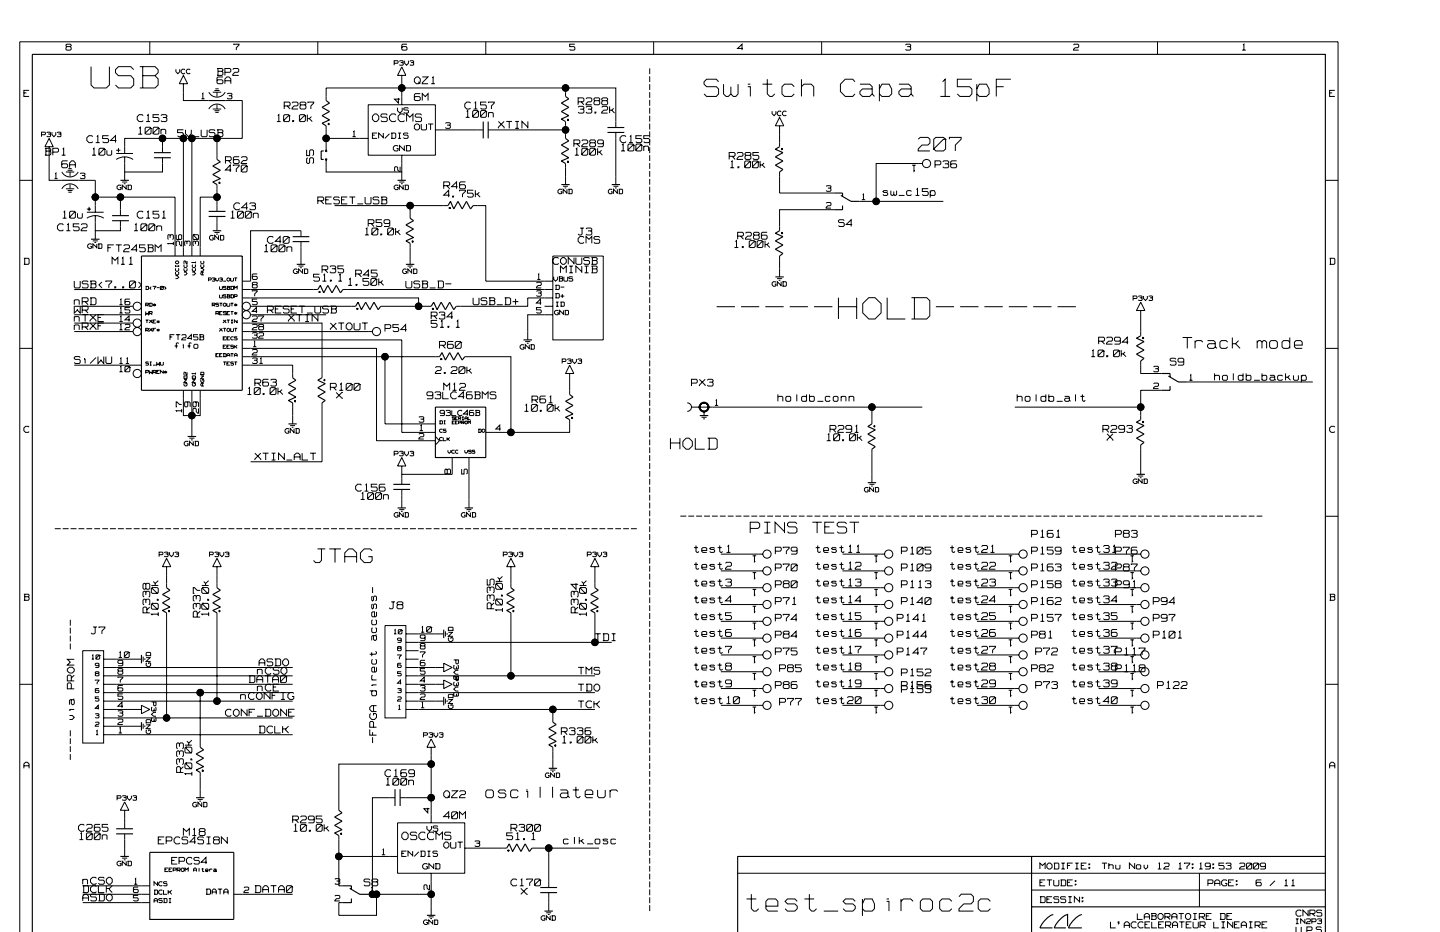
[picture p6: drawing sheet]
<svg xmlns="http://www.w3.org/2000/svg" width="432mm" height="279mm" viewBox="0 0 432 279" stroke-linecap="round" stroke-linejoin="round" font-family="sans-serif">
<g fill="none" stroke="#000" stroke-width=".34">
<path d="M62.6 30.1h5M97.8 30.1l1 .8-2.2 1.3 2.2 1.2-2.2 1.3 2.2 1.2-2.2 1.1 1.2 .7M144.9 36.4v5.1M146.4 36.4v5.1M169.6 28.9l1 .7-2.3 1.3 2.3 1.3-2.3 1.2 2.3 1.3-2.3 1 1.3 .7M182.2 39.7h5M182.2 38.2h5M18.5 54.1h5M36.1 54.1h2.6M46.2 47.3h5M46.2 45.8h5M65.1 47.8l1 .7-2.3 1.3 2.3 1.3-2.3 1.2 2.3 1.3-2.3 1 1.3 .7"/>
<path d="M97.1 45.3h-.8v2.5h.8M119.2 54.1h2.5M168.3 55.3h2.5M169.6 41.5l1 .7-2.3 1.3 2.3 1.2-2.3 1.3 2.3 1.3-2.3 1 1.3 .7M183.4 55.3h2.5M233.8 44l-1.3 .7 2.3 1.1-2.3 1.2 2.3 1.3-2.3 1.2 2.3 1.3-1 .8M250.1 57.9h2.5v.9M252.1 58.6l3.1 1.8h2.5M27.3 71.7h2.5M33.6 66.2h5.1M33.6 64.6h5.1M42.4 76.8h30.2v40.2h-30.2z"/>
<path d="M62.6 64.9h5M62.6 63.4h5M63.8 69.2h2.5M87.8 72.4h5M87.8 71h5M89 79.2h2.5M121.7 79.2h2.5M123 65.4l1 .8-2.3 1.2 2.3 1.3-2.3 1.2 2.3 1.3-2.3 1 1.3 .7M134.3 61.6l.8-1.2 1 2.3 1.2-2.3 1.3 2.3 1.3-2.3 1.2 2.3 .8-1.1M233.8 69.2l-1.3 .7 2.3 1.1-2.3 1.2 2.3 1.2-2.3 1.3 2.3 1.3-1 .8M252.6 61.6v1.3h-2.5M22.3 86.8h17.6"/>
<path d="M95.3 86.8l.8-1.2 1 2.2 1.2-2.2 1.3 2.2 1.2-2.2 1.3 2.2 .7-1M106.6 91.8l.8-1.2 1 2.2 1.2-2.2 1.3 2.2 1.2-2.2 1.3 2.2 .8-1M129.3 91.8l.7-1.2 1.1 2.2 1.2-2.2 1.3 2.2 1.2-2.2 1.3 2.2 .7-1M232.5 83h2.5M87.8 113.2l.9 .8-2.2 1.3 2.2 1.2-2.2 1.3 2.2 1.2-2.2 1.1 1.3 .7M96.6 113.2l-1.3 .8 2.2 1-2.2 1.2 2.2 1.3-2.2 1.3 2.2 1.3-.9 .7M131.8 106.9l.7-1.2 1.1 2.2 1.2-2.2 1.3 2.2 1.2-2.2 1.3 2.2 .8-1M157 101.9h2.5M170.8 118.3l1 .7-2.2 1.3 2.2 1.2-2.2 1.3 2.2 1.3-2.2 1 1.2 .7M342.1 100.7l-1.3 .7 2.3 1-2.3 1.3 2.3 1.2-2.3 1.3 2.3 1.2-1 .8M348.3 112h2.6v1M350.4 112.7l3 1.8h2.5"/>
<path d="M350.9 115.7v1.3h-2.6M56.3 130.9h2.5M86.5 127.1h2.5M130.6 122h15.1v15.2h-15.1zM209.8 124.6h2.6M261.5 127.1l-1.3 .7 2.3 1.1-2.3 1.2 2.3 1.3-2.3 1.2 2.3 1.3-1 .8M342.1 125.8l-1.3 .8 2.3 1-2.3 1.3 2.3 1.2-2.3 1.3 2.3 1.2-1 .8M117.9 146.7h5.1M117.9 145.2h5.1M119.2 152.3h2.5M139.4 152.3h2.5M260.2 144.7h2.5"/>
<path d="M340.8 142.2h2.5M50 176.2l1 .8-2.3 1.2 2.3 1.3-2.3 1.2 2.3 1.3-2.3 1 1.3 .7M65.1 176.2l1 .8-2.3 1.2 2.3 1.3-2.3 1.2 2.3 1.3-2.3 1 1.3 .7M153.2 176.2l1 .8-2.3 1.2 2.3 1.3-2.3 1.2 2.3 1.3-2.3 1 1.3 .7M178.4 176.2l1 .8-2.3 1.2 2.3 1.3-2.3 1.2 2.3 1.3-2.3 1 1.3 .7M42.4 196.3v2.5M133.1 188.8v2.5M42.4 216.5v2.5M133.1 208.9v2.6M165.8 216.5l1 .7-2.3 1.3 2.3 1.3-2.3 1.2 2.3 1.2-2.3 1.1 1.3 .7M58.8 239.1h2.5M60 224l1 .8-2.2 1.3 2.2 1.2-2.2 1.3 2.2 1.2-2.2 1 1.2 .8"/>
<path d="M118.4 236.6v5M120 236.6v5M164.5 230.3h2.5M34.8 250h5.1M34.8 248.5h5.1M36.1 256.8h2.6M44.9 255.5h25.2v20.1h-25.2zM101.6 242.9l1 .8-2.3 1.2 2.3 1.3-2.3 1.2 2.3 1.3-2.3 1 1.3 .8M151.9 254.3l.8-1.3 1 2.3 1.3-2.3 1.2 2.3 1.3-2.3 1.2 2.3 .8-1M309.3 256.8v22.6M397.4 256.8h-176.2v22.6M9.7 279.4v-263.1h387.7v263.1"/>
<path d="M102.8 265.6h2.6v1M104.9 266.3l3 1.8h2.5M105.4 269.4v1.2h-2.6M128 274.4h2.6M162 267.6h5M162 266.1h5M163.3 273.1h2.5M309.3 271.9h88.1M315.8 274.2a7 7 0 0 0-4 4h3.8M320.1 277.7v-3.5a7 7 0 0 0-4 4h3.5M324.4 274.2a7 7 0 0 0-4 4h4"/>
</g>
<g fill="none" stroke="#000" stroke-width=".3">
<path d="M20 14h1.1l.2 .8-.2 .2h-1.1l-.2-.2zM20 14l-.2-.3 .2-.4h1.1l.2 .2-.2 .5M27.3 20v5.5l.9 .9h3.7l.9-.9v-5.5M41.9 20h4.6l.9 .9v.9l-.9 .9M42.8 20v6.4M44.9 12.5v3.8M70.1 13.5v-.2h1.6v.2l-.8 .8v.7M95.3 12.5v3.8M118.2 19h1l.2-.6-.2-.2h-1v1.4M119.8 18.4l.2-.2h.7l.2 .2-.2 .4h-.5M120.7 18.8l.2 .2-.2 .6-.9-.2M121.3 18.2v.8l.6 .6 .6-.6v-.8"/>
<path d="M122 13.3h-1.3l-.2 .2v1.3l.2 .2h1.1l.2-.2-.2-.8h-1.1l-.2 .3M122.9 18.4l.2-.2h.7l.2 .2-.2 .4h-.5M123.8 18.8l.2 .2-.2 .6-.9-.2M145.7 12.5v3.8M172.4 13.3h-1.6v.7h1.3l.3 .3v.5l-.3 .2h-1l-.3-.2M196 12.5v3.8M222.8 14.5h-1.6l1.3-1.2v1.7M246.4 12.5v3.8M271.5 13.5l.3-.2h1l.3 .2-.3 .5h-.8M272.8 14l.3 .3v.5l-.3 .2h-1l-.3-.2M296.7 12.5v3.8M321.9 13.5l.3-.2h1l.3 .2v.5l-.3 .3h-.8l-.5 .7h1.6"/>
<path d="M347.1 12.5v3.8M372.5 15h1M372.7 13.5l.3-.2v1.7M7.2 27.9h.7M8.7 27.1h-1.5v1.8h1.5M14 39.8l.2-.2h.8l.2 .2-.2 .4h-.6M15.6 39.6v.8l.6 .6 .5-.6v-.8M17.1 39.8l.3-.2h.7l.2 .2-.2 .4h-.6M40.1 20.9l-.9-.9h-3.7l-.9 .9v.9l.9 .9h3.7l.9 1v1.8l-.9 .9h-3.7l-.9-.9M41.7 38.5l.4-.4v2.1M42.8 22.7h3.7l.9 1v1.8l-.9 .9h-4.6M42.9 34.7l-.3-.3h-.9l-.6 .6v.9l.6 .5h.9l.3-.2"/>
<path d="M43.8 38.1h1.2l.3 .4h-.3l-1.5 1.4v-1.4zM43.8 36.4h1.2M44.1 34.7l.3-.3v2M45.3 38.5v1.4l-.3 .3h-1.2l-.3-.3M46.2 38.1h1.2l.3 .4h-.3l-1.5 1.4v-1.4zM47.7 34.4h-1.8v.8h1.5l.3 .4v.6l-.3 .2h-1.2l-.3-.2M47.7 38.5v1.4l-.3 .3h-1.2l-.3-.3M48.3 34.7l.3-.3h1.1l.3 .3v.3l-.3 .2h-.8M48.3 39l.3-.2h.8l.3 .2v1.2M48.3 38.8v1.4M49.7 35.2l.3 .4v.6l-.3 .2h-1.1l-.3-.2M52.7 20.7v.8l.6 .6 .6-.6v-.8"/>
<path d="M55 22.6l1.3 2.5h-2.5zM55 25.1v5h7.6M55 38.9h-1.7v.9h1.4l.3 .3v.6l-.3 .3h-1.1l-.3-.3M55.5 21l-.8-.3-.4 .4v.6l.4 .4 .8-.2M55.6 38.9v1.2l.9 .9 .9-.9v-1.2M57 21l-.7-.3-.4 .4v.6l.4 .4 .7-.2M60.3 38.9v1.8l.4 .3h1.1l.3-.3v-1.8M60.4 29.6h.9M60.7 28.2l.1-.2v1.6M62.6 27.6a2.75 2.75 0 0 0 4.9 0M62.6 32.7a2.75 2.75 0 0 1 4.9 0M63.8 32.7h2.5"/>
<path d="M63.8 27.6h2.5M64.3 33.2h1.5M64.3 27.1h1.5M64.5 39.2l-.3-.3h-1.2l-.3 .3v.3l.3 .3h1.2l.3 .3v.6l-.3 .3h-1.2l-.3-.3M64.6 33.7h1M64.6 26.6h1M65.1 20.5h1.4l.3 .3-.3 .6M65.1 38.9h1.4l.3 .3v.3l-.3 .3M65.1 27.6v1.3M65.1 31.4v1.3M65.4 21.4h1.1l.3 .3v.6l-.3 .3h-1.4M65.4 39.8h1.1l.3 .3v.6l-.3 .3h-1.4"/>
<path d="M65.4 20.5v2.1M65.4 38.9v2.1M66.8 23.1h-1.4l-.3 .3v1.4l.3 .3h1.1l.3-.3v-.6l-.3-.3h-1.1l-.3 .3M67.4 21.7h1.5l.3-.3v-.6l-.3-.3h-1.5v2.1M67.4 25.1v-1.4l.6-.6h.7l.5 .6v1.4M67.4 24.2h1.8M67.6 30.1h5v11.4h-7.5v6.3M68.1 28.2l.3-.2h.9l.3 .2-.3 .5h-.7M69.3 28.7l.3 .3-.3 .6h-.9l-.3-.2M69.8 20.8l.3-.3h1.2l.3 .3v.6l-.3 .3h-.9l-.6 .6v.3h1.8M83 36.4h1.2M83.3 34.7l.3-.3v2"/>
<path d="M85 34.7l.4-.3h1.1l.3 .3h-.3l-1.5 1.5zM85.2 31.7h1.5l.3-.2v-.6l-.3-.3h-1.5v2.1M86.1 31.7l.9 1M86.8 34.7v1.5l-.3 .2h-1.1l-.4-.2M87.6 30.9l.3-.3h1.1l.4 .3v.6l-.4 .2h-.8l-.6 .7v.3h1.8M87.8 36.2h.3v.2h-.3zM89.8 34.7l.3-.3h1.2l.3 .3h-.3l-1.5 1.5zM90.3 31.5h1.1l.3 .2v.7l-.3 .3h-1.1l-.3-.3v-.7zM90.3 31.5l-.3-.3 .3-.6h1.1l.3 .3v.3l-.3 .3M91.6 34.7v1.5l-.3 .2h-1.2l-.3-.2M92.2 34.4v2M92.3 30.9v-.3h1.8v.3l-.9 .8v1"/>
<path d="M92.8 35.6l.8 .8M93.4 35l-.6 .6h-.6M97.8 37.7v3.8M98.3 37.2h.5M98.4 37.5l.2-.2 .1 .2M98.4 36.9l.2 .4M98.7 36.9l-.1 .2M106 39.5l.2-.2v1.7M110.4 31.4h20.2v15.1h-20.2zM112.3 34.2h.6l.7 .6v1l-.7 .6h-.6l-.6-.6v-1zM113.1 39.9h-1.4v1.6h1.4M114.9 39.9v1.6"/>
<path d="M116.1 34.5l-.3-.3h-1.3l-.3 .6 .3 .3h1.3l.3 .4v.7l-.3 .2h-1.3l-.3-.2M117.3 39.9h1.1l.3 .2v1.1l-.3 .3h-1.1M117.5 39.9v1.6M118.7 34.5l-.3-.3h-1l-.6 .6v1l.6 .6h1l.3-.2M119.2 32.3v.9l.7 .7 .7-.7v-.9M119.4 39.9h.9M119.5 29.5v1.4l-1.2-1.2h1.7M119.8 39.9v1.6M120.5 22.6v8.8M120.5 20.1l1.2 2.5h-2.5zM121.3 34.5l-.3-.3h-1l-.6 .6v1l.6 .6h1l.3-.2M121.9 36.4v-2.2l1 .9 .9-.9v2.2"/>
<path d="M122.5 32.5l-.3-.2h-.9l-.2 .2 .2 .5h.9l.3 .2v.5l-.3 .2h-.9l-.2-.2M124.2 37.6l.6-.4h.5l.5 .4v.9l-.5 .4h-.5l-.6-.4zM124.8 23.1h.7l.5 .6v.8l-.5 .6h-.7l-.6-.6v-.8zM125.5 24.5l.5 .6M126 28.1h-1.5l-.3 .3v1.4l.3 .3h1.2l.3-.3v-.5l-.3-.3h-1.2l-.3 .3M126.3 37.2v1.5l.3 .2h1l.3-.2v-1.5M126.4 34.5l-.3-.3h-1.3l-.3 .6 .3 .3h1.3l.3 .4v.7l-.3 .2h-1.3l-.3-.2M126.6 23.1h1.8l-1.8 1.7v.3h1.8M126.6 30.1v-2l.9 .9 .9-.9v2M128.4 37.2h1.5M129.1 37.2v1.7M129.3 25.1h1.1"/>
<path d="M129.6 23.4l.3-.3v2M130.6 38.9h14.3M133.6 37l.2-.2h1l.2 .2-.2 .5h-.7M134.8 37.5l.2 .3v.4l-.2 .3h-1l-.2-.3M139.7 35.2h1.1M140 33.4l.3-.3v2.1M141.1 30.9l-.3-.3h-.8l-.6 .6v.8l.6 .7h.8l.3-.3M142 33.1h1.2l.3 .3h-.3l-1.5 1.5v-1.5zM142 32.7h1.2M142.3 30.9l.3-.3v2.1M143.5 33.4v1.5l-.3 .3h-1.2l-.3-.3M144.4 33.1h1.1l.3 .3h-.3l-1.4 1.5v-1.5z"/>
<path d="M145.8 30.6h-1.7v.9h1.4l.3 .2v.7l-.3 .3h-1.1l-.3-.3M145.8 33.4v1.5l-.3 .3h-1.1l-.3-.3M146.5 30.9v-.3h1.7v.3l-.8 .8v1M146.5 34l.3-.3h.9l.2 .3v1.2M146.5 33.7v1.5M149.4 36.4l1.8 1.7v.4M151.2 36.4l-1.8 1.7v.4M151.8 36.4h1.7M152.7 36.4v2.1M154.5 36.4h1.1M154.5 38.5h1.1M155.1 36.4v2.1"/>
<path d="M158.3 38.1l-1.8-1.7v2.1M158.3 36.4v2.1M169.6 28.9v-2.5h15.1v11.8M169.6 36.4v2.5h-23.2M169.6 26.4h-71.8v3.7M169.6 38.9v2.6M170 35.9h.6M170.1 36.2l.2-.2 .2 .2M170.1 35.6l.2 .4M170.5 35.6l-.2 .3M173.4 30.5h1.4l.3-.3v-.6l-.3-.3h-1.4v2.1M173.4 32.2l.3-.3h1.1l.3 .3-.3 .5h-.9"/>
<path d="M174.2 30.5l.9 .9M174.8 32.7l.3 .3v.6l-.3 .3h-1.1l-.3-.3M175.7 29.6l.3-.3h1.2l.3 .3v.6l-.3 .3h-.9l-.6 .6v.3h1.8M175.7 32.2l.3-.3h1.2l.3 .3-.3 .5h-.9M177.2 32.7l.3 .3v.6l-.3 .3h-1.2l-.3-.3M178.4 30.2h1.1l.3 .3v.6l-.3 .3h-1.1l-.3-.3v-.6zM178.4 30.2l-.3-.3 .3-.6h1.1l.3 .3-.3 .6M178.4 33.6h.3v.3h-.3zM180.4 30.5l.4-.3h1.1l.3 .3v.6l-.3 .3h-1.1l-.4-.3zM180.4 32.2l.4-.3h1.1l.3 .3v.5l-.3 .3h-.8l-.7 .6v.3h1.8M180.8 30.2l-.4-.3 .4-.6h1.1l.3 .3-.3 .6M182.8 31.9v2"/>
<path d="M183.4 33l.9 .9M184 32.5l-.6 .5h-.6M184.7 39.7v15.6M194.8 20.5v1.7M194.8 22.9v1.7M194.8 25.2v1.8M194.8 27.6v1.7M194.8 29.9v1.8M194.8 32.3v1.8M194.8 34.7v1.7M194.8 37v1.8M194.8 39.4v1.8"/>
<path d="M215.5 24.5l-.7-.8h-2.9l-.8 .8v.7l.8 .8h2.9l.7 .7v1.5l-.7 .7h-2.9l-.8-.7M217 25.2v3l.7 .7h.7l.8-.7v-2.2M221.3 25.2v3l-.7 .7h-.7l-.7-.7M224.2 26h.8v2.9M224.2 25.2h.8M228.6 25.2h3M230.1 23.7v4.5l.7 .7h.8l.7-.7M231.5 33.3v.8l.6 .6 .6-.6v-.8M233.8 35.2l1.2 2.5h-2.5zM233.8 37.7v6.3M234.2 33.5l-.7-.2-.4 .4v.6l.4 .4 .7-.2M235.8 33.5l-.8-.2-.4 .4v.6l.4 .4 .8-.2"/>
<path d="M238.2 26l-.8-.8h-2.2l-.7 .8v2.2l.7 .7h2.2l.8-.7M240.3 26l.8-.8h2.1l.8 .8v2.9M240.3 23.7v5.2M256.4 24.5l-.7-.8h-2.3l-1.4 1.5v2.2l1.4 1.5h2.3l.7-.7M257.9 25.2h2.9l.7 .8v2.2l-.7 .7h-2.2l-.7-.7v-.8l.7-.7h2.9M261.5 28.2l.7 .7M263.7 26.7l.8-1.5h2.1l.8 1.5v1.5l-.8 .7h-2.1l-.8-.7M263.7 25.2v5.2M269.5 25.2h3l.7 .8v2.2l-.7 .7h-2.2l-.8-.7v-.8l.8-.7h2.9M273.2 28.2l.7 .7M282 28.9h2.9M282.7 24.5l.7-.8v5.2"/>
<path d="M291.4 23.7h-4.3v2.3h3.6l.7 .7v1.5l-.7 .7h-2.9l-.7-.7M292.9 26.7l.8-1.5h2.1l.8 1.5v1.5l-.8 .7h-2.1l-.8-.7M292.9 25.2v5.2M298.7 26h2.2M303.1 23.7h-4.4v5.2M398.7 27.9h.8M400.3 27.1h-1.6v1.8h1.6M5.9 54.1h3.8M12.4 40.4h1l.2-.6-.2-.2h-1v1.4M13.5 44.4h1.4l.3 .3v.3l-.3 .3M13.8 45.3h1.1l.3 .3v.6l-.3 .3h-1.4M13.8 44.4v2.1"/>
<path d="M14.7 44v10.1h3.8M14.7 41.5l1.3 2.5h-2.5zM15 40.2l.2 .2-.2 .6h-.8l-.2-.2M15.8 45.6h1.5l.3-.3v-.6l-.3-.3h-1.5v2.1M16.3 53.6h1M16.6 52.1l.2-.2v1.7M18.1 40.2l.2 .2-.2 .6h-.7l-.3-.2M18.5 46.5h1.1M18.5 51.5a2.75 2.75 0 0 0 4.9 0M18.5 56.6a2.75 2.75 0 0 1 4.9 0M18.8 44.7l.3-.3v2.1M19.8 56.6h2.5"/>
<path d="M19.8 51.6h2.5M20.3 48.2h-1.5l-.3 .3v1.5l.3 .3h1.1l.4-.3v-.6l-.4-.3h-1.1l-.3 .3M20.3 57.1h1.5M20.3 51.1h1.5M20.5 57.6h1M20.5 50.5h1M20.9 50.3v-1.4l.6-.7h.6l.5 .7v1.4M20.9 49.4h1.7M21 51.6v1.2M21 55.3v1.3M23.5 54.1h5.1v9.5M24 52.1l.3-.2h.9l.3 .2-.3 .5h-.6"/>
<path d="M25.2 52.6l.3 .3-.3 .7h-.9l-.3-.3M27.6 46.5h1.2M27.8 41l-.3-.3h-.8l-.7 .6v.8l.7 .7h.8l.3-.3M27.9 44.7l.3-.3v2.1M28.6 59.1h7.5M28.7 42.8h1.2M29 41l.3-.3v2.1M29.7 44.7l.3-.3h1.1l.4 .3h-.4l-1.4 1.5zM31.5 44.7v1.5l-.4 .3h-1.1l-.3-.3M32 45v1.2l.3 .3h.9l.3-.3v-1.2M32.6 40.7h-1.8v.8h1.5l.3 .3v.7l-.3 .3h-1.2l-.3-.3M34.8 46h5.1"/>
<path d="M34.8 45h1.3M34.8 47.8a4.5 4.5 0 0 1 5.1 0M34.9 42.1h-1.8l1.5-1.4v2.1M35.5 44.4v1.3M36.3 55.7l-.8-.2-.4 .4v.5l.4 .5 .8-.3v-.4h-.4M36.6 54.6h1.5M37.1 55.1h.5M37.4 47v4.6h11.3v-4.3M37.4 51.6v2.5M37.8 56.6l-1.1-1.1v1.4M37.8 55.5v1.4M38.2 55.5l1.2 .2v.9l-.2 .3h-1"/>
<path d="M38.4 55.5v1.4M41.4 40.2h1.2M48.7 41.5h6.3v35.3M48.7 41.5h-11.3v4.5M48.7 41.5v4.3M55 41.5h10.1M57.5 41.5v35.3M58 41h1.7M65.1 55.3v8.1M65.1 59.1h-5.1v17.7M65.5 54.8h.6M65.6 55.1l.2-.2 .2 .2"/>
<path d="M65.6 54.5l.2 .4M66 54.5l-.2 .2M67.6 48.1h1.4l.3-.3v-.5l-.3-.3h-1.4v2M68.5 48.1l.8 .9M69.3 51h-1.7l1.4-1.5v2.1M70 49.8v-.3h1.7v.3l-.8 .8v1M71.7 47h-1.4l-.3 .3v1.4l.3 .3h1.1l.3-.3v-.6l-.3-.3h-1.1l-.3 .3M72.3 47.3l.3-.3h1.2l.3 .3v.5l-.3 .3h-.9l-.6 .6v.3h1.8M72.3 49.8l.3-.3h1.2l.3 .3h-.3l-1.5 1.5zM74.1 49.8v1.5l-.3 .3h-1.2l-.3-.3M91.9 44.9v1.8h.9v-1.5l.3-.3h.6l.3 .3v1.2l-.3 .3M92.3 47.3l-.4 .3v1.1l.7 .3 .2-.3v-1.1l.3-.3h.6l.3 .3v1.1l-.3 .3"/>
<path d="M97.7 59.9h.9M99.4 59.1h-1.7v2h1.7M101.8 59.4l-.3-.3h-1.2l-.3 .5 .3 .3h1.2l.3 .3v.6l-.3 .3h-1.2l-.3-.3M102.4 59.9h.9M104.1 59.1h-1.7v2h1.7M104.8 59.1h1.7M105.7 59.1v2M105.7 41h1M109.5 59.1v1.7l.3 .3h1.2l.3-.3v-1.7M110.4 41.5h-12.6v3.5M111.7 40.5h.7M113.6 59.4l-.3-.3h-1.2l-.3 .5 .3 .3h1.2l.3 .3v.6l-.3 .3h-1.2l-.3-.3"/>
<path d="M114.2 59.1h1.5l.3 .3-.3 .5M114.5 59.9h1.2l.3 .3v.6l-.3 .3h-1.5M114.5 59.1v2M114.9 41.2l-1.4-1.3v1.6M116.8 40.1l-1.4 1.4M119.4 43.9l-.3-.3h-.7l-.5 .5v.7l.5 .5h.7l.3-.3v-.5h-.5M119.4 55.7l-.8-.2-.4 .4v.5l.4 .5 .8-.3v-.4h-.4M119.4 41.5h.9M119.7 54.6h1.5M120 50v1.4l-.7-.4v-.8l-.3-.2h-.5l-.2 .2 .2 1.2M120.2 55.1h.5M120.5 46.5v5.1h-22.7v-3.6"/>
<path d="M120.5 51.6v2.5M120.9 56.6l-1.1-1.1v1.4M120.9 55.5v1.4M121.2 45l-1.4-1.4v1.7M121.2 43.6v1.7M121.3 55.5l1.2 .2-.2 1.2h-1M121.5 55.5v1.4M121.7 43.6h1.2l.2 .3v1.1l-.2 .3h-1.2M121.9 43.6v1.7M122.4 40.1l-.3-.2h-.9l-.2 .2 .2 .4h.9l.3 .3v.4l-.3 .3h-.9l-.2-.3M133.1 55.7h1.4l.3-.3v-.6l-.3-.3h-1.4v2.1M134 55.7l.8 .9"/>
<path d="M134.8 58.5h-1.7l1.4-1.5v2.1M135.7 58.8h.3v.3h-.3zM137.2 56h-1.8l1.5-1.5v2.1M137.8 57.4v-.4h1.8v.4l-.9 .8v.9M139.6 54.5h-1.5l-.3 .3v1.5l.3 .3h1.1l.4-.3v-.6l-.4-.3h-1.1l-.3 .3M141.9 57h-1.7v.9h1.4l.3 .3v.6l-.3 .3h-1.1l-.3-.3M142.5 57v2.1M143.1 58.2l.9 .9M143.7 57.7l-.6 .5h-.6M168.4 56.9l-.1-.2h-.6l-.4 .4v.6l.4 .4 .7-.2v-.4h-.3M168.8 55.8h1.5M169.3 56.3h.5"/>
<path d="M169.6 49v6.3M170 57.9l-1.1-1.2v1.4M170 56.7v1.4M170 48.5h.6M170.1 48.8l.2-.2 .2 .2M170.1 48.2l.2 .4M170.4 56.7h1l.2 .2v1l-1.2 .2M170.5 48.2l-.2 .2M170.6 56.7v1.4M172.1 43.1h1.5l.3-.3v-.6l-.3-.2h-1.5v2M172.4 46.5h1.2M172.7 44.7l.3-.3v2.1"/>
<path d="M173 43.1l.9 .9M174.5 42.2l.3-.2h1.1l.3 .2v.6l-.3 .3h-.9l-.5 .6v.3h1.7M174.8 44.4h1.1l.3 .3h-.3l-1.4 1.5v-1.5zM176.2 44.7v1.5l-.3 .3h-1.1l-.3-.3M176.8 44.7l.3-.3h1.2l.3 .3h-.3l-1.5 1.5zM177.1 42.8h1.2l.3 .3v.6l-.3 .3h-1.2l-.3-.3v-.6zM177.1 42.8l-.3-.3 .3-.5h1.2l.3 .2-.3 .6M178.6 44.7v1.5l-.3 .3h-1.2l-.3-.3M179.2 44.4v2.1M179.8 45.6l.8 .9M180.4 45l-.6 .6h-.6M180.9 42.8l-.3 .3h-1.1l-.3-.3v-.6l.3-.2h1.1l.3 .2v1.5l-.3 .3h-1.4"/>
<path d="M183.6 56.9l-.8-.2-.4 .4v.6l.4 .4 .8-.2v-.4h-.4M183.9 55.8h1.5M184.4 56.3h.5M185.1 57.9l-1.1-1.2v1.4M185.1 56.7v1.4M185.5 56.7h1l.2 .2v1l-1.2 .2M185.7 56.7v1.4M186.2 45.3h1.2M186.5 43.5l.4-.3v2.1M187.7 41l-.3-.3h-.9l-.6 .6v.8l.6 .7h.9l.3-.3M188.6 43.2h1.2l.3 .3h-.3l-1.5 1.5v-1.5zM188.6 42.8h1.2"/>
<path d="M188.9 41l.3-.3v2.1M190.1 43.5v1.5l-.3 .3h-1.2l-.3-.3M190.7 43.5l.3-.3h1.1l.3 .3h-.3l-1.4 1.5zM192.4 40.7h-1.7v.8h1.4l.3 .3v.7l-.3 .3h-1.1l-.3-.3M192.4 43.5v1.5l-.3 .3h-1.1l-.3-.3M193 44.1l.3-.3h.9l.3 .3v1.2M193 43.8v1.5M194.8 40.7h-1.8v.8h1.5l.3 .3v.7l-.3 .3h-1.2l-.3-.3M194.8 41.8v1.8M194.8 44.2v1.7M194.8 46.5v1.8M194.8 48.9v1.7"/>
<path d="M194.8 51.3v1.7M194.8 53.6v1.8M194.8 56v1.7M194.8 58.3v1.8M218.7 46.9h1.4l.3-.3v-.6l-.3-.3h-1.4v2.1M219 50.3h1.1M219.3 48.5l.2-.2v2M219.6 46.9l.8 .9M221 46l.3-.3h1.2l.3 .3v.6l-.3 .3h-.8l-.7 .6v.3h1.8M221.3 50h.3v.3h-.3zM223.3 48.5l.3-.2h1.1l.3 .2h-.3l-1.4 1.5zM223.4 46.9l.3-.3h1.2l.3 .3v.6l-.3 .3h-1.2l-.3-.3z"/>
<path d="M223.7 46.6l-.3-.3 .3-.6h1.2l.3 .3-.3 .6M225 48.5v1.5l-.3 .3h-1.1l-.3-.3M225.6 48.5l.3-.2h1.2l.3 .2h-.3l-1.5 1.5zM227.4 48.5v1.5l-.3 .3h-1.2l-.3-.3M227.5 45.7h-1.7v.9h1.4l.3 .3v.6l-.3 .3h-1.1l-.3-.3M227.9 48.3v2M228.6 49.4l.8 .9M229.1 48.9l-.5 .5h-.7M233.8 51.6v6.3h16.3M234.2 44.7h.6M234.3 45l.2-.3 .2 .3M234.3 44.4l.2 .3"/>
<path d="M234.7 44.4l-.2 .2M247.7 55.9l.3-.2h.9l.3 .2-.3 .5h-.7M248.9 56.4l.3 .2v.5l-.3 .3h-.9l-.3-.3M258.4 59.9h1M258.7 58.4l.2-.2v1.7M266.2 57.4l-.3-.3h-.9l-.2 .3 .2 .3h.9l.3 .3-.3 .6h-.9l-.2-.3M267.1 57.1v1.2l.3 .3 .6-.3v-.9M268.9 57.1v1.2l-.3 .3-.6-.3M269.5 58.6h1.7M273.3 57.4l-.3-.3h-.8l-.3 .3v.9l.3 .3h.8l.3-.3M273.5 49.5h1.1M274.1 49.5v1.9l.2-.3"/>
<path d="M274.5 58.6h1.2M274.8 56.9l.3-.3v2M275.3 41.7l.6-.5h2.4l.5 .5v1.2l-.5 .6h-1.8l-1.2 1.2v.6h3.5M276.6 49h-13.9v11.4h20.2M278.3 56.6h-1.7v.8h1.4l.3 .3v.6l-.3 .3h-1.1l-.3-.3M278.9 57.7l.3-.6h1l.2 .6v.6l-.2 .3h-1l-.3-.3M278.9 57.1v2.1M280 41.7l.6-.5h2.3l.6 .5h-.6l-2.9 3zM280.4 49.4h1.4l.3-.3v-.6l-.3-.3h-1.4v2.1M282.7 48.5l.3-.3h1.2l.3 .3v.4l-.3 .2h-.9M283.5 41.7v3l-.6 .6h-2.3l-.6-.6M284.2 49.1l.3 .3v.6l-.3 .3h-1.2l-.3-.3"/>
<path d="M284.7 41.7v-.5h3.5v.5l-1.7 1.8v1.8M286.9 48.2h-1.5l-.3 .3v1.5l.3 .3h1.2l.3-.3v-.6l-.3-.3h-1.2l-.3 .3M397.4 54.1h3.8M7.2 77.4h1.3l.2 .3v1.3l-.2 .2h-1.3M7.4 77.4v1.8M18.8 65.4h1.1M19 67.4l-.3-.3h-.9l-.6 .6v.9l.6 .6h.9l.3-.3M19.1 63.6l.3-.3v2.1M19.9 69.2h1.2M20.2 67.4l.3-.3v2.1M20.9 63.6l.3-.3h1.1l.3 .3h-.3l-1.4 1.5zM22.6 63.6v1.5l-.3 .3h-1.1l-.3-.3"/>
<path d="M23.2 63.9v1.2l.3 .3h.9l.3-.3v-1.2M23.7 67.1h-1.7v.9h1.4l.3 .3v.6l-.3 .3h-1.1l-.3-.3M24.3 67.4l.3-.3h1.2l.3 .3v.6l-.3 .3h-.9l-.6 .6v.3h1.8M26 63.6h5.1M26 62.7h1.3M26 65.4a4.5 4.5 0 0 1 5.1 0M26.7 62v1.3M27.5 73.3l-.8-.2-.4 .4v.6l.4 .4 .8-.2v-.4h-.4M27.8 72.2h1.5M28.3 72.7h.5M28.6 64.6v4.6h7.5v-3M28.6 69.2v2.5"/>
<path d="M29 74.3l-1.1-1.2v1.4M29 73.1v1.4M29.4 73.1h1l.2 .2-.2 1.2h-1M29.6 73.1v1.4M32.3 74.3h.9M33.6 79.2v-2l.9 .9 .8-.9v2M34.1 73.4h-1.8v2.1M34.7 73.4h1.8M35.6 73.4v2.1M36.1 64.6v-5.5h16.4v17.7M36.3 79.2h1.1M36.6 77.5l.3-.3v2"/>
<path d="M37.1 73.7l.3-.3h1.1l.3 .3v.6l-.3 .2h-.8l-.6 .7v.3h1.7M38.7 79.2h1.1M38.9 77.5l.3-.3v2M40.2 69.2h1.2M40.5 67.4l.3-.3v2.1M41.2 74.9h-1.7l1.4-1.5v2.1M42.5 67.1h1.2l.3 .3h-.3l-1.5 1.5v-1.5zM42.9 63.6l-.3-.3h-.9l-.6 .6v.9l.6 .6h.9l.3-.3M43.6 73.4h-1.8v.9h1.5l.3 .2v.7l-.3 .3h-1.2l-.3-.3M43.8 65.4h1.2M44 67.4v1.5l-.3 .3h-1.2l-.3-.3M44.1 63.6l.3-.3v2.1"/>
<path d="M44.2 73.4h1.4l.3 .3-.3 .6M44.5 74.3h1.1l.3 .2v.7l-.3 .3h-1.4M44.5 73.4v2.1M44.9 67.1h1.2l.3 .3h-.3l-1.5 1.5v-1.5zM46.4 67.4v1.5l-.3 .3h-1.2l-.3-.3M46.5 75.5v-2.1l1 .9 .8-.9v2.1M47 68l.3-.3h.9l.3 .3v1.2M47 67.7v1.5M47.7 63.3h-1.8v.9h1.5l.3 .3v.6l-.3 .3h-1.2l-.3-.3M48.6 65.4h1.1M48.9 63.6l.2-.3v2.1M51 71.3v-.7l-.5-.2-.2 .2 .2 1.2"/>
<path d="M51 70.6l.3-.2 .7 .2v.9l-.3 .3M52 73h-1.7l.2 .2M52 72.5v.9M52.6 79.8h1M52.6 79.5v.6M52.8 70.4v1.1l.2 .3h1.2l.3-.3v-.9l-.3-.2-.6 .2v.9l.2 .3M52.9 78.2h.4l.3 .3-.3 .6h-.4l-.3-.3zM53.6 79.5v.6M54.5 72.3v1.4h-.3l-.4-.5v-.7l-.2-.2h-.6l-.2 .2v.9l.2 .3M55.2 79.3v.6l.2 .3h.4l.3-.3-.1-.6M56 73.2v-.7l-.5-.2-.1 .2 .1 1.2M56 72.5l.3-.2h.5l.2 .2v.9l-.2 .3"/>
<path d="M56.1 78.2v.9l-.4-.3-.2-.6-.3 .2v.7M57.8 79.3l-.1 .6 .2 .3h.4l.3-.3-.1-.6M57.9 70.6l.2-.2 1.2 1.4h-1.2l-.2-.3zM58.1 70.4h1.2l.2 .2v.9l-.2 .3M58.6 73.2v-.7l-.5-.2-.2 .2v.9l.2 .3M58.6 72.5l.2-.2 .7 .2v.9l-.2 .3M58.6 78.7h-.9l.1 .1M58.6 78.4v.6M60.3 79.3l-.1 .6 .3 .3h.3l.3-.3-.1-.6M60.3 78.2l-.1 .6 .3 .3h.3l.3-.3-.1-.6M64 70.8l-.8-.2-.4 .4v.5l.4 .5 .8-.2v-.5h-.4M64.3 69.7h1.5"/>
<path d="M64.8 70.2h.5M65.1 64.9v4.3M65.5 71.8l-1.1-1.2v1.4M65.5 70.6v1.4M65.9 70.6h1l.2 .2v1l-.2 .2h-1M66.1 70.6v1.4M69.2 65.4h1.1M69.5 63.6l.3-.3v2.1M71.2 63.6l.3-.3h1.2l.3 .3h-.3l-1.5 1.5zM71.9 61.1l-.3-.3h-.9l-.6 .6v.9l.6 .6h.9l.3-.3M73 63.6v1.5l-.3 .3h-1.2l-.3-.3M73.6 63.6l.3-.3h1.2l.3 .3h-.3l-1.5 1.5z"/>
<path d="M74.3 62.3h-1.8l1.5-1.5v2.1M74.8 61.1l.3-.3h1.2l.3 .3v.3l-.3 .3h-.9M75.4 63.6v1.5l-.3 .3h-1.2l-.3-.3M75.9 64.2l.3-.3h1l.2 .3v1.2M75.9 63.9v1.5M76.3 61.7l.3 .3v.6l-.3 .3h-1.2l-.3-.3M79.2 75.5h1.2M79.5 73.7l.3-.3v2.1M81.3 73.7l.3-.3h1.2l.3 .3h-.3l-1.5 1.5zM82 71.2l-.3-.3h-.9l-.6 .6v.8l.6 .6h.9l.3-.3M83.1 73.7v1.5l-.3 .3h-1.2l-.3-.3M83.7 73.7l.2-.3h1.2l.3 .3h-.3l-1.4 1.5z"/>
<path d="M84.3 72.3h-1.8l1.5-1.4v2M84.9 71.2l.3-.3h1.2l.3 .3h-.3l-1.5 1.4zM85.4 73.7v1.5l-.3 .3h-1.2l-.2-.3M86 74.3l.3-.3h.9l.3 .3v1.2M86 74v1.5M86.7 71.2v1.4l-.3 .3h-1.2l-.3-.3M89.5 79.8h1.5M90.3 71v-1.8h-15.2v15.1h-2.5M90.3 72.4v6.8M95.3 60.2h1.4l.4-.3v-.5l-.4-.3h-1.4v2M96.2 60.2l.9 .9M100.3 61.6h22.7"/>
<path d="M103 79.7h-1.7v.9h1.4l.3 .3v.5l-.3 .4h-1.1l-.3-.4M107.1 61.1h1.8M109.4 70.4h1.2M109.7 68.7l.3-.3v2M110.4 67h1.4l.3-.3v-.5l-.3-.3h-1.4v2M111.3 67l.8 .9M111.5 68.7l.3-.3h1.1l.4 .3h-.4l-1.4 1.4zM113.3 68.7v1.4l-.4 .3h-1.1l-.3-.3M114.2 70.1h.3v.3h-.3zM114.5 65.9h-1.7v.8h1.4l.3 .3v.6l-.3 .3h-1.1l-.3-.3M116.2 68.7l.3-.3h1.2l.3 .3h-.3l-1.5 1.4zM116.9 66.7l-.3 .3h-1.2l-.3-.3v-.5l.3-.3h1.2l.3 .3v1.4l-.3 .3h-1.5"/>
<path d="M118 68.7v1.4l-.3 .3h-1.2l-.3-.3M118.6 68.4v2M119.2 69.5l.9 .9M119.8 69l-.6 .5h-.6M122.2 79.8h1.5M123 72.9v6.3M123.4 72.4h.6M123.5 72.7l.2-.2 .2 .2M123.5 72.1l.2 .4M123.9 72.1l-.2 .2M134.3 61.6h-11.3v3.8M134.6 62.2l.2 .2-.2 .1"/>
<path d="M134.8 62.1v.6M134.9 62.4l.2 .1M135.1 62.2l-.3 .2M141.9 61.6h3.8v22.7h20.1M165.8 76.8h15.1v25.1h-15.1zM167.5 77.5l-.3-.3h-.9l-.6 .6v.9l.6 .5h.9l.3-.2M168.7 77.2h.5l.6 .6v.9l-.6 .5h-.5l-.6-.5v-.9zM170.7 79.8h1.1M171.2 79.8v2M172.1 79l-1.7-1.8v2M172.1 77.2v2M172.7 77.2v1.8l.3 .2h1.2l.3-.2v-1.8"/>
<path d="M173.9 68.4h1.2M174.5 79.8v2M174.5 68.4v1.7l-.3 .3h-.5l-.3-.3M175.1 71.2l-.3-.3h-.9l-.5 .6v.8l.5 .6h.9l.3-.3M175.3 79.8h1.2M175.7 68.7l.3-.3h1.2l.3 .3-.3 .5h-.9M175.7 72.9v-2l.9 .9 .9-.9v2M175.9 79.8v2M176.8 77.5l-.3-.3h-1.2l-.3 .3 .3 .6h1.2l.3 .3v.6l-.3 .2h-1.2l-.3-.2M177.2 69.2l.3 .3v.6l-.3 .3h-1.2l-.3-.3M177.3 79.8h1.5l.3 .2-.3 .6M177.3 77.2h1.5l.3 .3-.3 .6"/>
<path d="M177.6 78.1h1.2l.3 .3v.6l-.3 .2h-1.5M177.6 77.2v2M177.6 79.8v2M179.8 71.2l-.3-.3h-1.1l-.3 .3 .3 .6h1.1l.3 .3v.5l-.3 .3h-1.1l-.3-.3M194.8 60.7v1.8M194.8 63.1v1.8M194.8 65.4v1.8M194.8 67.8v1.8M194.8 70.2v1.8M194.8 72.6v1.7M194.8 74.9v1.8M194.8 77.3v1.7"/>
<path d="M194.8 79.7v1.7M220.2 74.2h1.2M220.5 72.4l.4-.3v2.1M221.2 70.8h1.4l.3-.3v-.6l-.3-.3h-1.4v2.1M222.1 70.8l.8 .9M222.6 73.9h.3v.3h-.3zM223.6 69.9l.3-.3h1.1l.3 .3v.6l-.3 .3h-.8l-.6 .6v.3h1.7M225 72.1h1.1l.3 .3h-.3l-1.4 1.5v-1.5zM225.9 70.8l.3-.3h1.2l.3 .3v.6l-.3 .3h-1.2l-.3-.3zM226.2 70.5l-.3-.3 .3-.6h1.2l.3 .3-.3 .6M226.4 72.4v1.5l-.3 .3h-1.1l-.3-.3M227 72.4l.3-.3h1.2l.3 .3h-.3l-1.5 1.5z"/>
<path d="M228.8 72.4v1.5l-.3 .3h-1.2l-.3-.3M229.4 72.1v2.1M230 73.3l.8 .9M230 69.6h-1.4l-.3 .3v1.5l.3 .3h1.1l.3-.3v-.6l-.3-.3h-1.1l-.3 .3M230.6 72.8l-.6 .5h-.6M233.8 76.8v6.2M234.2 69.9h.6M234.3 70.1l.2-.2 .2 .2M234.3 69.6l.2 .3M234.7 69.6l-.2 .2M247.7 60.9l.3-.2h.9l.3 .2v.5l-.3 .3h-.7l-.5 .7h1.5M250.1 62.9h-16.3v6.3"/>
<path d="M253.2 66.2l-.3-.3h-1.2l-.3 .3 .3 .5h1.2l.3 .3v.6l-.3 .3h-1.2l-.3-.3M255.5 67.3h-1.8l1.5-1.4v2M257.7 60.4h5M398.7 77.4h1.3l.3 .3v1.3l-.3 .2h-1.3M398.9 77.4v1.8M22.3 90.1l.3-.2h.9l.2 .2v1.3M22.3 91.8v2.1l.9-.9v-.4M22.3 95.2l.3-.3h.9l.2 .3v1.2M22.3 97.7l.3-.3h.9l.2 .3v1.2M22.3 84.2v1.8l.3 .3h1.1l.3-.3v-1.8M22.3 91.8h17.6M22.3 94.4h20.1"/>
<path d="M22.3 96.9h17.6M22.3 99.4h17.6M22.3 89.9v1.5M22.3 94.9v1.5M22.3 97.4v1.5M24 91.8v2.1l-.8-.9M24.6 90.4h1.5l.3-.3v-.5l-.3-.3h-1.5v2.1M24.6 93h1.5l.3-.4v-.5l-.3-.3h-1.5v2.1M24.6 98h1.5l.3-.3v-.6l-.3-.3h-1.5v2.1M24.6 94.3h1.8M25.5 90.4l.9 1M25.5 93l.9 .9"/>
<path d="M25.5 94.3v2.1M25.5 98l.9 .9M26.4 84.5l-.3-.3h-1.2l-.3 .3 .3 .6h1.2l.3 .3v.6l-.3 .3h-1.2l-.3-.3M27 89.3h1.4l.4 .3v1.4l-.4 .4h-1.4M27 94.3l1.8 1.8v.3M27 96.8l1.8 1.8v.3M27 84.2h1.4l.4 .3v.3l-.4 .3M27.3 85.1h1.1l.4 .3v.6l-.4 .3h-1.4M27.3 84.2v2.1M27.3 89.3v2.1M28.8 94.3l-1.8 1.8v.3M28.8 96.8l-1.8 1.8v.3"/>
<path d="M29.4 95.2h.9M29.4 97.7h.9M30.6 84.5l-.9 .9 .9 .9M31.1 94.3h-1.7v2.1h1.7M31.1 96.8h-1.7v2.1M31.7 84.5v-.3h1.8v.3l-.9 .9v.9M34.4 86h.3v.3h-.3zM35.8 98.9h1M35.8 93.9h1M35.8 96.4h1M35.8 91.4h1M36.1 92.4l.2-.2v1.7"/>
<path d="M36.1 94.9l.2-.2v1.7M36.1 97.4l.2-.2v1.7M36.1 89.9l.2-.2v1.7M36.8 86h.3v.3h-.3zM37.5 97.4l.2-.2 1.2 .2v.5l-.2 .3h-.7l-.5 .7h1.4M38.8 84.5l.4-.3h1.1l.3 .3h-.3l-1.5 1.5zM38.9 92.2h-1.4v.7h1.2l.2 .2v.5l-.2 .3h-1l-.2-.3M38.9 95.9h-1.4l1.2-1.2v1.7M38.9 89.7h-1.2l-.2 .2v1.2l.2 .3h1l.2-.3v-.5l-.2-.2h-1l-.2 .2M39.9 86.8h2.5M40.6 84.5v1.5l-.3 .3h-1.1l-.4-.3M41.5 84.5l.9 .9-.9 .9"/>
<path d="M43.7 85.9h.8v.8l-.8 .1M43.7 91.4h.7l.1-.4-.8-.1v.9M43.7 93.4v1l.4-.6M43.7 99h.7l.1-.4-.8-.2v1M43.7 95.9h.8M43.8 85.9v.9M44.1 91.4l.4 .4M44.1 95.9v1M44.1 99l.4 .4M44.5 93.4v1l-.4-.5M44.8 90.9l.8 .1v.7l-.8 .1M44.8 93.9h.7l.1-.4-.8-.1v1"/>
<path d="M44.8 95.9l.8 1M44.8 98.4l.8 1M44.9 90.9v.9M45.2 93.9l.4 .5M45.3 85.9l-.4 .5 .4 .4M45.6 95.9l-.8 1M45.6 98.4l-.8 1M45.9 85.9h.8l-.4 .5v.4M45.9 91.1l.3 .3-.3 .3M45.9 96.3h.4M45.9 98.8h.4M46.3 91v.8"/>
<path d="M46.4 91.4l.3 .3M46.7 91.1l-.5 .3M46.7 95.9h-.8v1h.8M46.7 98.4h-.8v1M47 96.2l.3 .3-.3 .2M47 98.7l.3 .3-.3 .2M47 86.2h.8M47.4 96v.9M47.4 98.6v.8M47.5 96.5l.3 .2M47.5 99l.3 .2M47.8 96.2l-.5 .3"/>
<path d="M47.8 98.7l-.5 .3M48.1 85.9h.9l-.9 .8zM49 85.9v.8h-.9M49.4 85.9l.4 .5-.4 .4M52.6 82.7h.6l.4 .4-.4 .4h-.6M52.7 81.6l-.1 .5 .3 .3h.4l.3-.3-.2-.5M52.7 80.5l-.1 .5 .3 .3h.4l.3-.3-.2-.5M55.2 81.6h.5l.4 .4-.4 .4h-.5M55.2 80.5v.5l.2 .3h.4l.3-.3-.1-.5M57.7 81.6h.5l.4 .4-.4 .4h-.5M57.8 80.5l-.1 .5 .2 .3h.4l.3-.3-.1-.5M60.2 80.5h.5l.4 .4-.4 .4h-.5"/>
<path d="M60.7 81.6v.8M61.1 81.6h-.6l-.3 .3 .3 .5h.6M62.5 83.9h.7l.2-.5-.9-.1v1M63.6 83.4h.9l-.2 .3h-.4M63.6 91.4h.7l.2-.4-.9-.1v.9M64 91.4l.5 .4M64.3 83.7l.2 .2-.2 .4-.7-.2M64.7 83.3v.6l.4 .4 .5-.4v-.6M64.7 93.9h.7l.2-.4-.9-.1v1M65.1 93.9l.5 .5M65.6 91h-.9l.2 .3h.5v.5l-.7-.1M65.8 98.4l.9 1"/>
<path d="M65.8 88.3l.2 1 .7-.1v-.9M65.8 85.9l.2 .9 .7-.1v-.8M65.8 83.4h.9l-.2 .3h-.4M65.8 93.8h.5M65.8 90.9h.9M66.3 90.9v.9M66.5 83.7v.6l-.7-.2M66.7 98.4l-.9 1M66.7 93.4h-.9v1h.9M66.9 91.1l.6-.2 .3 .2v.4l-.6 .3-.3-.3zM66.9 95.9l.9 1M66.9 84.3h.9"/>
<path d="M66.9 98.4h.9M67.4 98.4v1M67.8 88.5h-.9l.2 .3 .7 .1-.2 .4-.7-.1M67.8 85.9h-.9l.2 .3h.5v.6l-.7-.1M67.8 93.5h-.9l.2 .3 .7 .1-.2 .5-.7-.2M67.8 95.9l-.9 1M68 98.7l.6-.3 .3 .3v.4l-.5 .3-.4-.3zM68 88.3h.7l.2 .2-.2 .3M68 85.9h.9l-.2 .3M68 83.6l.6-.3 .3 .3v.4l-.5 .3-.4-.3zM68 90.9l.2 .9 .7-.1v-.8M68 93.8h.5"/>
<path d="M68 95.9h.9M68.2 88.8h.5l.2 .4-.9 .1M68.2 86.2h.5l.2 .5-.9 .1M68.2 85.9v.9M68.2 88.3v1M68.5 95.9v1M68.9 93.4h-.9v1h.9M69.2 98.4l.1 1 .7-.2v-.8M69.2 88.3l.8 .2v.7l-.8 .1M69.2 85.9h.8v.8l-.8 .1M69.2 83.3l.1 1 .7-.2v-.8M69.2 93.4h.8"/>
<path d="M69.2 90.9h.8M69.3 85.9v.9M69.3 88.3v1M69.3 95.9h.5M69.3 96.9h.5M69.6 90.9v.9M69.6 93.4v1M69.6 95.9v1M70.3 88.9h.7l.1-.4-.8-.2v1M70.3 86.8v-.9l.4 .3 .4-.3v.9M70.3 93.6l.3 .3-.3 .3M70.3 91.1l.3 .3-.3 .3"/>
<path d="M70.3 98.4h.8M70.3 83.3h.8M70.7 83.3v1M70.7 91v.8M70.7 93.5v.9M70.7 98.4v1M70.8 93.9l.3 .3M70.8 91.4l.3 .3M71.1 93.6l-.5 .3M71.1 91.1l-.5 .3M71.1 96.7l-.8-.8v1M71.1 95.9v1"/>
<path d="M72.6 89.3h52.9v2.5M72.6 96.9h24v16.3M72.6 86.8h22.7M72.6 99.4h39.1M75.1 91.8h31.5M75.1 94.4h22.7M75.6 97.4l.3-.2 1.2 .2v.5l-.2 .3h-.7l-.6 .4v.3h1.5M75.6 94.9l.3-.2h1l.2 .2v.5l-.2 .3h-.7l-.6 .4v.3h1.5M75.6 87.4v-.2h1.5l-.7 .9v.7M75.6 99.9l.3-.2h1l.2 .2-.2 .6h-.7M75.9 85.3h1l.2 .3v.5l-.2 .2h-1l-.3-.2v-.5zM75.9 85.3l-.3-.2 .3-.5h1l.2 .2-.2 .5"/>
<path d="M77.1 89.7h-1.5v.7h1.3l.2 .2v.5l-.2 .3h-1l-.3-.3M77.1 93.3h-1.5l1.3-1.1v1.7M77.1 82.1h-1.2l-.3 .2v1.2l.3 .3h1l.2-.3v-.4l-.2-.3h-1l-.3 .3M77.6 94.9v-.2h1.4l-.7 1v.7M77.6 99.9l.2-.2h1l.2 .2v.6l-.2 .2h-.7l-.5 .5v.2h1.4M77.8 97.9h1l.2 .3v.4l-.2 .3h-1l-.2-.3v-.4zM77.8 97.9l-.2-.2 .2-.5 1.2 .2-.2 .5M80.2 93h1.5l.3-.4v-.5l-.3-.3h-1.5v2.1M81.1 93l.9 .9M82.5 92.6h.9M84.3 91.8h-1.8v2.1h1.8M86.5 94.3l1.7 1.8v.3"/>
<path d="M86.7 92.1l-.3-.3h-1.2l-.3 .6 .3 .2h1.2l.3 .4v.6l-.3 .3h-1.2l-.3-.3M87.3 92.6h.9M88.2 94.3l-1.7 1.8v.3M88.9 94.3h1.7M89 91.8h-1.7v2.1h1.7M89.2 80.9l-.8-.3-.4 .5v.5l.4 .4 .8-.2v-.4h-.4M89.7 91.8h1.7M89.7 94.3v2.1M90 80.3h.5M90.6 91.8v2.1M90.7 81.8l-1.2-1.2v1.4M90.7 80.6v1.4"/>
<path d="M91.1 80.6h1l.2 .3v.9l-1.2 .2M91.3 80.6v1.4M91.5 96.4h1.2M91.5 94.3h1.2M92 93.9h1.8M92.1 94.3v2.1M94.4 91.8v1.8l.3 .3h1.1l.3-.3v-1.8M95.3 96.1l-1.7-1.8v2.1M95.3 94.3v2.1M95.5 87.4l.3 .1-.3 .2M95.8 82.2h-1.8v.9h1.5l.3 .3v.6l-.3 .3h-1.2l-.3-.3M95.8 87.2v.6"/>
<path d="M95.9 87.5l.2 .2M96.1 87.4l-.3 .1M96.6 80.9h1.4l.3-.3v-.6l-.3-.3h-1.4v2.1M96.7 84.3h1.2M97 82.5l.3-.3v2.1M97.5 80.9l.8 .9M98.5 92.1l-.3-.3h-1.1l-.4 .3v.3l.4 .2h1.1l.3 .4v.6l-.3 .3h-1.1l-.4-.3M98.9 80l.3-.3h1.2l.3 .3-.3 .6h-.9M99.1 84h.3v.3h-.3zM99.1 96.8l1.7 1.8v.3M99.1 91.8h1.5l.3 .3v.3l-.3 .2M99.4 92.6h1.2l.3 .4v.6l-.3 .3h-1.5"/>
<path d="M99.4 91.8v2.1M100.4 80.6l.3 .3v.5l-.3 .4h-1.2l-.3-.4M100.8 96.8l-1.7 1.8v.3M101.4 84.3h1.2M101.4 96.8h1.8M101.7 82.5l.3-.3v2.1M102.3 96.8v2.1M102.8 86.8h63M103.8 97.4l.6-.6h.6l.6 .6v.9l-.6 .6h-.6l-.6-.6zM104.4 85.6h1.2M104.7 83.8l.3-.3v2.1M106.2 96.8v1.8l.3 .3h1.1l.3-.3v-1.8"/>
<path d="M106.6 82.1h1.5l.3-.3v-.5l-.3-.3h-1.5v2M106.8 85.3h.3v.3h-.3zM106.9 92.4l.2 .2-.2 .2M107.1 92.3v.5M107.2 92.6l.2 .2M107.4 92.4l-.3 .2M107.5 82.1l.9 .9M108.5 96.8h1.8M109.4 96.8v2.1M110.6 83.5h-1.8v.8h1.5l.3 .3v.7l-.3 .3h-1.2l-.3-.3M110.7 82.4h-1.7l1.4-1.4v2M111.5 83.5h1.1l.3 .3h-.3l-1.4 1.5v-1.5z"/>
<path d="M112.9 83.8v1.5l-.3 .3h-1.1l-.3-.3M113.1 81h-1.8v.8h1.5l.3 .3v.6l-.3 .3h-1.1l-.4-.3M113.6 83.5v2.1M114.2 91.8h15.1M114.2 84.6l.8 1M114.8 84.1l-.6 .5h-.6M115.4 98.5h1.5l.3-.3v-.6l-.3-.3h-1.5v2.1M119.5 97.3h-1.7v.9h1.5l.2 .3v.6l-.2 .3h-1.2l-.3-.3M121.7 84.2v1.8l.3 .3h1.2l.3-.3v-1.8M121.9 80.9l-.8-.3-.4 .5v.5l.4 .4 .8-.2v-.4h-.4M121.9 98.8h-1.7l1.4-1.5v2.1M122.7 80.3h.5"/>
<path d="M123.4 81.8l-1.1-1.2v1.4M123.4 80.6v1.4M123.8 80.6h1l.2 .3v.9l-1.2 .2M124 80.6v1.4M125.9 84.5l-.3-.3h-1.2l-.3 .3v.3l.3 .3h1.2l.3 .3v.6l-.3 .3h-1.2l-.3-.3M126.4 84.2h1.5l.3 .3-.3 .6M126.7 85.1h1.2l.3 .3v.6l-.3 .3h-1.5M126.7 84.2v2.1M128.8 86.3h1.8M129.3 94.7h1.4l.4-.3v-.5l-.4-.3h-1.4v2M129.5 92.4l.3 .2-.3 .2M129.8 92.3v.5"/>
<path d="M129.9 92.6l.2 .2M130.1 92.4l-.3 .2M130.2 94.7l.9 .9M131.1 96.1h-1.8v.8h1.4l.4 .3v.6l-.4 .3h-1.1l-.3-.3M131.2 84.2h1.5l.3 .3v1.5l-.3 .3h-1.5M131.5 84.2v2.1M131.7 93.9l.3-.3h1.1l.3 .3-.3 .5h-.9M132 98.1h1.1M132.2 96.4l.3-.3v2M133.1 94.4l.3 .3v.6l-.3 .3h-1.1l-.3-.3M133.6 85.1h1.7M134.3 97.8h.3v.3h-.3z"/>
<path d="M135.8 95h-1.8l1.5-1.4v2M136.7 98.1h1.1M137 96.4l.3-.3v2M141.9 89.3v1.7l.3 .4h1.1l.3-.4v-1.7M146 89.6l-.3-.3h-1.2l-.3 .3 .3 .5h1.2l.3 .3v.6l-.3 .4h-1.2l-.3-.4M146.6 89.3h1.5l.3 .3-.3 .5M146.9 90.1h1.2l.3 .3v.6l-.3 .4h-1.5M146.9 89.3v2.1M149 91.4h1.7M151.3 89.3h1.5l.3 .3v1.4l-.3 .4h-1.5M151.6 89.3v2.1M153.7 90.4h1.7"/>
<path d="M154.6 89.6v1.8M160.9 84.8l.2-.2h1l.2 .2v.5l-.2 .3h-.7l-.5 .5v.2h1.4M160.9 87.4l.2-.2h1l.2 .2-.2 .4h-.7M161.1 83.8h1M161.4 82.3l.1-.2v1.7M162.1 87.8l.2 .3v.5l-.2 .2h-1l-.2-.2M162.3 90.8h-1.4l1.2-1.1v1.7M162.3 92.2h-1.4v.7h1.2l.2 .2v.5l-.2 .3h-1l-.2-.3M163.3 91.8h2.5M165.8 94.4h-7.6v7.5M165.8 89.3h-7.6v2.5h-21.4M166 83v.7l.6 .6 .6-.6v-.7"/>
<path d="M166.5 88l1.2 .2v.9l-.2 .2h-1M166.5 85.5l1.2 .1v1l-1.2 .2M166.8 91.8h.7M166.8 90.6h.7M166.8 85.5v1.3M166.8 88v1.3M167.1 90.6v1.2M167.5 93.2l-.8-.2-.4 .4v.5l.4 .5 .8-.3v-.3h-.5M167.6 83h.9l.2 .1-.2 .4M167.8 83.5h.7l.2 .6-.2 .2h-.9M167.8 83v1.3M168.1 90.6l1.1 .1v1l-1.1 .1"/>
<path d="M168.1 81.8v-2l.8 .8 .9-.8v2M168.1 88.8h1.1M168.1 86.1h1.1M168.3 90.6v1.2M168.6 88.2v1.1M169 94.1l-1.2-1.1v1.4M169 93v1.4M169.1 83l.1 1.3h.8l.2-.2v-1.1M169.3 93l1.2 .2v.9l-.2 .3h-1M169.5 93v1.4M170.7 81.8h1.1M171.7 83.1l-.2-.1-.9 .1 .2 .4h.7l.2 .2-.2 .6h-.7l-.2-.2"/>
<path d="M174.5 81.4l-1.8-1.6v2M175.3 81.8h1.2M177.6 80.6h1.2l.3 .3v.5l-.3 .4h-1.5M194.8 82v1.8M194.8 84.4v1.7M194.8 86.7v1.8M194.8 89.1v1.8M194.8 91.5v1.8M194.8 93.9v1.7M194.8 96.2v1.8M194.8 98.6v1.7M214.9 91.9h5.5"/>
<path d="M222.2 91.9h5.5M229.5 91.9h5.5M232.7 84.6l-.8-.1-.4 .3v.6l.4 .4 .8-.2v-.4h-.4M233 83.5h1.5M233.5 84h.5M234.2 85.6l-1.1-1.1v1.3M234.2 84.5v1.3M234.6 84.5l1.2 .1v1l-.2 .2h-1M234.8 84.5v1.3M236.8 91.9h5.5M244.1 91.9h5.5M251.4 91.9h5.5"/>
<path d="M251.4 89.2v6.4M256.9 89.2v6.4M258.7 91l1.8-1.8h1.9l1.8 1.8v2.8l-1.8 1.8h-1.9l-1.8-1.8zM266 89.2v6.4h5.5M273.3 89.2h4.6l.9 .9v4.6l-.9 .9h-4.6M274.2 89.2v6.4M280.6 91.9h5.5M287.9 91.9h5.5M295.2 91.9h5.5M302.5 91.9h5.5M309.8 91.9h5.5M317.1 91.9h5.5"/>
<path d="M339.8 89.5h.9l.3-.6-1.2-.2v1.4M341.3 88.9l.2-.2 1 .2-.2 .4h-.5M342.1 93.1v7.6M342.1 90.6l1.2 2.5h-2.5zM342.3 89.3l.2 .2-.2 .6h-.8l-.2-.2M342.9 88.7v.8l.6 .6 .5-.6v-.8M344.5 88.9l.2-.2 .9 .2-.2 .4h-.6M345.4 89.3l.2 .2-.2 .6h-.7l-.2-.2M5.9 104.4h3.8M22.3 109.5h20.1M24 107.2l-.3-.3h-1.1l-.3 .6 .3 .2h1.1l.3 .3v.7l-.3 .3h-1.1l-.3-.3M25.2 107.7h.3v1.3"/>
<path d="M25.2 107.5h.3M28.8 107.2l-1.8 1.8M29.4 106.9v2.1l.9-1v-.3M31.1 106.9v2.1l-.8-1M31.7 106.9v1.8l.3 .3h1.2l.3-.3v-1.8M35.8 109h1M35.8 111.5h1M36.1 107.5l.2-.2v1.7M36.1 110l.2-.2v1.7M37.5 110l.2-.2h1l.2 .2h-.2l-1.2 1.2zM37.7 109h1M38 107.5l.2-.2v1.7"/>
<path d="M38.9 110v1.2l-.2 .3h-1l-.2-.3M43.7 111.6h.7l.1-.5-.8-.1v1M44.5 108.6h-.8l.1 .3 .7 .2-.1 .4-.7-.2M44.8 111v1l.4-.6M44.9 109.5h.6M44.9 108.5h.6M45.2 108.5v1M45.6 111v1l-.4-.4M45.9 111.6h.7l.1-.5-.8-.1v1M45.9 109.5h.8M46.3 111.6l.4 .4M47 108.5v1l.4-.6"/>
<path d="M47 111.4h.4M47.8 111h-.8v1h.8M47.8 108.5v1l-.4-.4M48.1 108.5l.2 1 .7-.2v-.8M49 111.8l-.9-.8v1M49 111v1M49.2 111.3l.3 .3-.3 .2M49.6 111.1v.9M49.8 111.6l.3 .2M50.1 111.3l-.6 .3M51 101h.6M52.3 100.3h-1.3v1.6"/>
<path d="M52.4 103.7h.9M52.7 100.3h1.4M53.4 100.3v1.6M53.6 103l-.3-.2-.4 .2v1.4M54.5 100.6l.2-.3h.9l.2 .3-.2 .7h-.7l-.4 .6h1.3M54.8 103.5h.2v.9M54.8 103.2h.2M55 117v7.6h2.5v-7.6M55.2 113.5v-.8l.9 .1v.7M55.2 113.8h.9M55.2 113.4h.9M55.2 114.9v.5l.2 .3h.4l.3-.3-.1-.5h-.3v.3"/>
<path d="M56 113.8l-.8 .8h.9M56.1 111.6v.8l-.4-.3-.2-.5-.3 .1v.7M56.2 103.7h.9M57.4 103l-.3-.2-.4 .2v1.4M57.6 101.5h-1.3l1.1-1.2v1.6M57.7 113.5l.1-.8 .8 .1v.7M57.7 113.8h.9M57.7 113.4h.9M57.8 114.9l-.1 .5 .2 .3h.4l.3-.3-.1-.5h-.3v.3M58.4 103.2h.7l.3 .3v.7l-.3 .2h-.7l-.3-.2v-.7zM58.5 113.8l-.8 .8h.9M58.6 112h-.9l.1 .1"/>
<path d="M58.6 111.7v.6M59.4 100.3h-1.4v.7h1.1l.3 .7-.3 .2-1.1-.2M59.8 100.3h1.1l.2 .3-.2 .4M60 101h.9l.2 .7-1.3 .2M60 100.3v1.6M60 117v7.6h-2.5v6.3M60.2 112.4l.1-.8 .8 .1v.7M60.2 112.7h.9M60.2 112.3h.9M60.3 113.8l-.1 .5 .3 .3h.3l.3-.3-.1-.5h-.3v.3M60.7 114.9v.8M61 112.7l-.8 .8h.9"/>
<path d="M61.1 114.9h-.6l-.3 .3 .3 .5h.6M64.7 106.4h.4M65.6 106h-.9v.9h.9M65.8 106.4h.5M66.7 106h-.9v.9h.9M66.9 106l.9 .1v.7l-.9 .1M66.9 108.5h.9M66.9 103.9h.5M66.9 101.3h.5M67.1 106v.9M67.4 108.5v1M67.8 103.5h-.9v.9h.9"/>
<path d="M67.8 101h-.9v.9h.9M68 106.9v-.6l.4-.3 .5 .3v.6M68 108.9h.5M68 106.6h.9M68 103.9h.5M68 101.3h.5M68.9 108.5h-.9v1h.9M68.9 103.5h-.9v.9h.9M68.9 101h-.9v.9h.9M69.2 106h.8M69.6 106v.9M70 108.6h-.8l.1 .3 .7 .2-.2 .4-.6-.2"/>
<path d="M70 103.6h-.8l.1 .3 .7 .1-.2 .4-.6-.1M70 101h-.5l-.3 .2v.4l.3 .3 .5-.1M70.3 106.9v-.6l.3-.3 .5 .3v.6M70.3 103.9h.4l.4 .5M70.3 108.5h.8M70.3 106.6h.8M70.3 103.5v.9M70.7 108.5v1M71.1 101h-.8l.1 .3h.6l.1 .5h-.8M71.1 103.5l-.4 .4M72.6 106.9h42.8v20.2h15.2M72.6 109.5h15.2v3.7"/>
<path d="M72.6 104.4h40.3v27.7h17.7M72.6 101.9h47.9v27.7h10.1M74.2 118.3h1.2M74.5 116.5l.3-.3v2.1M75.6 107.5l.3-.2 1.2 .2-.2 .5h-.7M75.6 105l.3-.2h1l.2 .2v.5l-.2 .2h-.7l-.6 .5v.2h1.5M75.9 103.9h1M76.2 102.4l.2-.1v1.6M76.2 116.5l.3-.3h1.2l.3 .3h-.3l-1.5 1.5zM76.4 114.9h1.5l.3-.3v-.6l-.3-.3h-1.5v2M76.9 108l.2 .2v.5l-.2 .3h-1l-.3-.3M76.9 100.5l.2 .2v.5l-.2 .2h-1l-.3-.2"/>
<path d="M77.3 114.9l.9 .8M77.8 109h1M78 116.5v1.5l-.3 .3h-1.2l-.3-.3M78.1 107.5l.2-.2v1.7M78.9 118h.3v.3h-.3zM80.5 113.7h-1.4l-.3 .3v1.4l.3 .3h1.1l.3-.3v-.5l-.3-.3h-1.1l-.3 .3M81 116.5l.3-.3h1.2l.3 .3h-.3l-1.5 1.5zM81.2 114l.2-.3h1.2l.3 .3-.3 .6h-.9M82.6 114.6l.3 .3v.5l-.3 .3h-1.2l-.2-.3M82.8 116.5v1.5l-.3 .3h-1.2l-.3-.3M83.4 116.2v2.1M83.9 117.4l.9 .9"/>
<path d="M84.6 116.8l-.7 .6h-.5M88.3 120l.2 .4M88.6 120l-.1 .2M97 114h.5M97.1 114.2l.2-.2 .2 .2M97.1 113.7l.2 .3M97.5 113.7l-.2 .1M99.1 116.1h1.4l.3-.3v-.5l-.3-.4h-1.4v2.1M100 116.1l.8 .9M100.8 117.6l1.7 1.8h.3M101.7 117h1.2M102 115.3l.3-.4v2.1"/>
<path d="M102.8 117.6h-.3l-1.7 1.8M104.1 114.9h1.1l.4 .4h-.4l-1.4 1.4v-1.4zM105.6 115.3v1.4l-.4 .3h-1.1l-.3-.3M106.5 114.9h1.1l.3 .4h-.3l-1.4 1.4v-1.4zM107.9 115.3v1.4l-.3 .3h-1.1l-.3-.3M115.4 106.9h16.4M129.8 118.3l-.3 .3h-1.2l-.3-.3v-.5l.3-.3h1.2l.3 .3v1.5l-.3 .2h-1.5M130.4 117.8l.3-.3h1.2l.3 .3-.3 .5h-.9M130.6 110.2l.3-.3h1.1l.3 .3v.6l-.3 .3h-.9l-.5 .6v.3h1.7M131.8 103.5h1.5l.3-.3v-.5l-.3-.3h-1.5v2M131.9 118.3l.3 .3v.7l-.3 .2h-1.2l-.3-.2M132 107.5l.2 .2-.2 .2"/>
<path d="M132.3 107.4v.5M132.4 107.7l.2 .2M132.6 107.5l-.4 .2M132.7 103.5l.9 .9M132.8 117.5v2h1.7M133.1 117v-2.1l.9 .9 .8-.9v2.1M133.2 111.7h.3v.3h-.3zM135.3 110.2l.3-.3h1.1l.3 .3v.6l-.3 .3h-.8l-.6 .6v.3h1.7M135.7 117h1.2M135.9 102.4h-1.4l-.3 .3v1.4l.3 .3h1.1l.3-.3v-.6l-.3-.3h-1.1l-.3 .3M136 115.3l.3-.4v2.1M136.5 102.7l.3-.3h1.2l.3 .3h-.3l-1.5 1.4z"/>
<path d="M136.9 117.8l-.3-.3h-.9l-.6 .6v.8l.6 .6h.9l.3-.2M137.6 110.2l.4-.3h1.1l.3 .3h-.3l-1.5 1.5zM137.8 115.3l.3-.4h1.1l.4 .4v.5l-.4 .3h-.8l-.6 .6v.3h1.8M138.3 102.7v1.4l-.3 .3h-1.2l-.3-.3M139.2 118.9h-1.7l1.4-1.4v2M139.4 106.9h13.8v22.7h17.6v-3.8M139.4 110.2v1.5l-.3 .3h-1.1l-.4-.3M140 109.9v2.1M140.6 111.1l.9 .9M141.2 110.5l-.6 .6h-.6M141.6 117.5h-1.4l-.3 .3v1.5l.3 .2h1.1l.3-.2v-.7l-.3-.3h-1.1l-.3 .3M142.2 117.5h1.5l.3 .3-.3 .5"/>
<path d="M142.5 118.3h1.2l.3 .3v.7l-.3 .2h-1.5M142.5 117.5v2M144.6 119.5v-2l.9 .8 .8-.8v2M148.7 117.8l-.3-.3h-1.1l-.4 .3v.3l.4 .2h1.1l.3 .3v.7l-.3 .2h-1.1l-.4-.2M157.1 103.5l-.7-.2-.4 .4v.6l.4 .4 .7-.2v-.4h-.3M157.5 102.4h1.5M158 102.9h.5M158.7 104.5l-1.2-1.2v1.4M158.7 103.3v1.4M159.1 103.3l1.1 .2-.1 1.2h-1M159.3 103.3v1.4M159.5 119.9h1.5l.2-.3v-.6l-.2-.3h-1.5v2.1"/>
<path d="M160.4 119.9l.8 .9M163.6 118.7h-1.4l-.3 .3v1.5l.3 .3h1.1l.3-.3v-.6l-.3-.3h-1.1l-.3 .3M164.8 119l.3-.3v2.1M168.6 108.4h.9l.2-.6-.2-.2h-.9v1.4M170.1 107.8l.2-.2h.8l.2 .2-.2 .4h-.6M170.8 112v6.3M170.8 109.5l1.3 2.5h-2.5zM171.1 108.2l.2 .2-.2 .6h-.8l-.2-.2M171.7 107.6v.8l.6 .6 .5-.6v-.8M173.2 107.8l.2-.2h.8l.2 .2-.2 .4h-.5M174.2 108.2l.2 .2-.2 .6h-.8l-.2-.2M194.8 101v1.7"/>
<path d="M194.8 103.3v1.8M194.8 105.7v1.7M194.8 108v1.8M194.8 110.4v1.8M194.8 112.8v1.8M194.8 115.1v1.8M194.8 117.5v1.8M194.8 119.9v1.8M207.3 114.9h1.5l.3-.3v-.6l-.3-.3h-1.5v2M209.7 113.7l1.8 1.7v.3M211.5 113.7l-1.8 1.7v.3M212.1 114l.3-.3h1.1l.3 .3-.3 .6h-.8"/>
<path d="M213.5 114.6l.3 .3v.5l-.3 .3h-1.1l-.3-.3M233.3 119.1l.3-.3h.9l.2 .3v1.2M233.3 118.2v2.1M235.6 119.1l.3-.3h1l.2 .3v.9l-.2 .3h-1l-.3-.3zM238.9 118.2v2.1M241.9 119.1l-.3-.3h-.9l-.3 .3v.9l.3 .3h.9l.3-.3M241.9 118.2v2.1M242.7 119.1l.3-.3h1l.2 .3v.9l-.2 .3h-1l-.3-.3M242.7 118.2v2.1M248.9 119.1l-.2-.3h-.9l-.3 .3v.9l.3 .3h.9l.2-.3M249.9 119.1l.2-.3h.9l.3 .3v.9l-.3 .3h-.9l-.2-.3zM252.2 119.1l.3-.3h.9l.3 .3v1.2"/>
<path d="M252.2 118.8v1.5M254.6 119.1l.3-.3h.9l.2 .3v1.2M254.6 118.8v1.5M305 119.1l.4-.3h.8l.3 .3v1.2M305 118.2v2.1M307.4 119.1l.3-.3h.9l.3 .3v.9l-.3 .3h-.9l-.3-.3zM310.7 118.2v2.1M313.6 119.1l-.2-.3h-1l-.3 .3v.9l.3 .3h1l.2-.3M313.6 118.2v2.1M314.5 119.1l.3-.3h.9l.3 .3v.9l-.3 .3h-.9l-.3-.3M314.5 118.2v2.1M319.2 118.8h1.2l.3 .3v.9l-.3 .3h-.9l-.3-.3 .3-.6h1.2"/>
<path d="M320.7 120l.3 .3M322.5 118.2v2.1M324 118.8h1.2M324.6 118.2v1.8l.3 .3h.3l.2-.3M327.2 106.9h1.2M327.5 105.2l.3-.3v2M329.3 105.2l.3-.3h1.1l.3 .3h-.3l-1.4 1.4zM329.4 102.3h1.5l.3-.3v-.6l-.3-.3h-1.5v2.1M330.4 102.3l.8 .9M331 105.2v1.4l-.3 .3h-1.1l-.3-.3M331.8 101.4l.3-.3h1.2l.3 .3v.6l-.3 .3h-.9l-.6 .6v.3h1.8M331.9 106.6h.3v.3h-.3z"/>
<path d="M333.9 105.2l.3-.3h1.2l.3 .3h-.3l-1.5 1.4zM335.7 105.2v1.4l-.3 .3h-1.2l-.3-.3M336 102l-.3 .3h-1.2l-.3-.3v-.6l.3-.3h1.2l.3 .3v1.5l-.3 .3h-1.5M336.2 104.9v2M336.8 106.1l.9 .8M337.4 105.5l-.6 .6h-.6M338.3 102.6h-1.8l1.5-1.5v2.1M342.1 108.2v3.8h6.2M342.5 101.3h.6M342.6 101.6l.2-.2 .1 .2M342.6 101l.2 .4M342.9 101l-.1 .3"/>
<path d="M345.9 110l.3-.2h.9l.3 .2-.3 .5h-.7M345.9 115.1l.3-.2h.9l.3 .2v.5l-.3 .2h-.7l-.5 .4v.3h1.5M347.1 110.5l.3 .3-.3 .7h-.9l-.3-.3M348.3 117h-6.2v5M352.6 107.7l-.3-.3h-1.1l-.3 .6 .3 .2h1.1l.3 .3v.7l-.3 .3h-1.1l-.3-.3M354.6 101.2h2.9M355 108.2l-.3 .3h-1.2l-.3-.3v-.5l.3-.3h1.2l.3 .3v1.5l-.3 .3h-1.5M355.9 114.5h37.8M356 101.2v3.2M356.7 114h.9M356.9 112.5l.2-.1v1.6M358.4 102.6l.4-.5h1.4l.5 .5"/>
<path d="M358.4 102.1v2.3M362.1 102.1h1.8l.5 .5v1.4l-.5 .4h-1.4l-.4-.4v-.5l.4-.5h1.9M364.2 112.8l.3-.3h.9l.3 .3v1.2M364.2 111.9v2.1M364.4 104l.5 .4M366.6 112.8l.3-.3h.9l.2 .3v.9l-.2 .3h-.9l-.3-.3zM368.1 102.6l-.4-.5h-1.4l-.5 .5v1.4l.5 .4h1.4l.4-.4M369.5 101.2v3.2M369.8 111.9v2.1M370.5 103l1.4 1.4M371.4 102.1l-.9 .9h-1M372.7 112.8l-.2-.3h-.9l-.3 .3v.9l.3 .3h.9l.2-.3"/>
<path d="M372.7 111.9v2.1M373.7 112.8l.3-.3h.9l.2 .3v.9l-.2 .3h-.9l-.3-.3M373.7 111.9v2.1M376 114h1.8M377 102.6l.4-.5h.6l.4 .5v1.8M377 102.1v2.3M378.4 102.6l.4-.5h.5l.5 .5v1.8M378.4 112.8l.3-.3h.9l.3 .3v.9l-.3 .3h-.9l-.3-.3M378.4 111.9v2.1M380.8 112.5h1.2l.2 .3v.9l-.2 .3h-.9l-.3-.3 .3-.6h1.1M381.2 102.1h1.4l.4 .5v1.4l-.4 .4h-1.4l-.5-.4v-1.4zM382.2 113.7l.3 .3"/>
<path d="M384.6 112.8l-.3-.3h-.8l-.4 .3v.9l.4 .3h.8l.3-.3M385.5 111.9v2.1M386.1 113.1l.9 .9M386.7 112.5l-.6 .6h-.6M386.8 102.6l-.5-.5h-1.4l-.5 .5v1.4l.5 .4h1.4l.5-.4M386.8 101.2v3.2M387.9 112.5v1.2l.3 .3h.9l.2-.3v-1.2M388.2 103.5h2.3v-.9l-.5-.5h-1.4l-.4 .5v1.4l.4 .4h1.9M390.2 113.1l.3-.6h1l.2 .6v.6l-.2 .3h-1l-.3-.3M390.2 112.5v2.1M397.4 104.4h3.8M8.7 128.1l-.2-.3h-.8l-.5 .5v.8l.5 .5h.8l.2-.2"/>
<path d="M54.5 123.1h-1.7l.2 .3M54.5 121.2h-.7l-1-.7v1.5h.2M54.5 122.6v1M56 120.5l.3 .2v1l-.3 .3h-.5l-.1-.3 .1-1.2h1.3l.2 .2v1.3M56.4 132.5l-.7-.2-.5 .4v.5l.5 .4 .7-.2v-.3h-.4M56.8 131.4h1.5M57.3 131.9h.5M58 133.4l-1.2-1.1v1.3M58 132.3v1.3M58.4 132.3l1.1 .2-.1 1.1h-1M58.6 120.5l.2 .2v1l-.2 .3h-.5l-.2-.3v-1l.2-.2h1.2l.2 .2v1.3M58.6 132.3v1.3"/>
<path d="M59.5 122.4v1.5h-.2l-.5-.5v-.8l-.2-.2-.7 .2v1l.2 .3M76.4 135.8l1.8 1.8v.3M78.2 135.8l-1.8 1.8v.3M78.8 135.8h1.7M79.7 135.8v2.1M81.4 135.8h1.2M81.4 137.9h1.2M82 135.8v2.1M85.3 137.6l-1.8-1.8v2.1M85.3 135.8v2.1M85.9 137.9h1.7M86.6 128.7l-.2-.2h-.5l-.4 .4v.6l.4 .4h.5l.2-.2v-.5h-.3"/>
<path d="M87 127.6h1.5M87.5 128.1h.5M87.8 120.8v6.3M88.2 129.7l-1.2-1.2v1.4M88.2 128.5v1.4M88.2 120.3h.5M88.2 137.9v-1.5l.7-.6h.6l.5 .6v1.5M88.2 137h1.8M88.3 120.6l.2-.2 .1 .2M88.6 128.5h.9l.2 .2v1l-.2 .2h-.9M88.8 128.5v1.4M90.6 135.8v2.1h1.8"/>
<path d="M93 135.8h1.7M93.9 135.8v2.1M96.6 120.8v17.6h-21.5M118.2 136.1h1l.2-.6-.2-.2h-1v1.4M119.8 135.5l.2-.2h.7l.2 .2-.2 .3h-.5M120.5 139.7v2.5M120.5 137.2l1.2 2.5h-2.5zM120.7 135.8l.2 .3-.2 .6h-.7l-.2-.3M121.3 135.3v.8l.6 .6 .6-.6v-.8M122.9 135.5l.2-.2h.7l.2 .2-.2 .3h-.5M123.8 135.8l.2 .3-.2 .6h-.7l-.2-.3M125.6 125.1l.3-.2h.9l.3 .2-.3 .5h-.7"/>
<path d="M125.6 130.2l.3-.2h.9l.3 .2v.5l-.3 .2h-.7l-.5 .5v.2h1.5M125.9 129.1h.9M126.1 127.6l.2-.2v1.7M126.8 125.6l.3 .3-.3 .7h-.9l-.3-.3M130.6 130.9l1.2 1.2-1.2 1.3M131.8 126.2h.9v.8l-.9 .1M132 126.2v.9M132.7 131.3l-.6-.2-.3 .3v.4l.3 .3 .6-.1M132.7 128.7h-.6l-.3 .2v.4l.3 .3 .6-.1M132.9 131.1v1h.9M133.1 127.1h.5M133.1 126.2h.5"/>
<path d="M133.3 123.7l-.2 .2h-.9l-.2-.2 .2-.7h.9l.2 .3v1.1l-.2 .2h-1.1M133.3 126.2v.9M133.7 123.3l.2-.3h.9l.2 .3-.2 .4h-.6M133.8 128.7h-.9l.2 .4 .7 .1-.2 .4-.7-.1M134 131.6h.4l.5 .5M134 131.1v1M134.3 135v.5l.4 .4 .5-.4v-.5M134.8 123.7l.2 .2-.2 .7h-.9l-.2-.2M134.9 131.1l-.5 .5M135.5 123v1.6h1.3M135.6 137.2v5h-15.1v3M135.6 126.6h.3"/>
<path d="M136.3 135h-.6l-.3 .2v.4l.3 .3 .6-.1M136.3 126.2h-.7v.9h.7M136.3 125.1l-.6-.1v.3h.5l.1 .4h-.7M136.5 126.6h.4M136.5 125.3h.4M137.2 126.2h-.7v.9h.7M137.2 125h-.7v.8h.7M137.4 135h-.6l-.3 .2v.4l.3 .3 .6-.1M137.5 126.7h.6v-.5h-.6v.9M137.5 125.5h.6v-.5h-.6v.8M137.8 125.5l.4 .3M138.4 126.7h.7v-.3l-.7-.2v.9"/>
<path d="M138.6 123.3l-.3-.3h-.6l-.5 .4v.7l.5 .5h.6l.3-.2M138.6 125.8h.5M138.6 125h.5M138.8 126.7l.3 .4M138.8 125v.8M139.4 135v.5l.3 .4 .5-.4v-.5M139.4 125.8v-.6l.3-.2 .4 .2v.6M139.4 125.5h.7M139.7 126.2l.4 .3-.2 .6-.5-.3zM140.3 124.1h-1.3l1.1-1.1v1.6M140.4 127.1v-.9l.3 .4 .4-.4v.9M140.4 125v.8h.7"/>
<path d="M140.6 137.2v15.1M141.3 135h-.8l.1 .3h.6v.6l-.7-.1M142.1 123h-1.1l-.2 .3v1.1l.2 .2h.9l.2-.2-.2-.7h-.9l-.2 .2M142.4 135h-.8l.1 .3h.6v.6l-.7-.1M142.5 123h1.1l.2 .3-.2 .4M142.7 123.7h.9l.2 .7-.2 .2h-1.1M142.7 123v1.6M143.4 128.7h.9l-.2 .9h-.7M143.6 128.7v.9M144.5 128.9l.6-.2 .3 .2v.4l-.6 .3zM145.7 129.6h7.5M150.1 128.6h-1.4l1.2-1.2v1.7"/>
<path d="M157.3 123.3h1.2M157.6 121.5l.3-.3v2.1M159.3 121.5l.3-.3h1.2l.3 .3h-.3l-1.5 1.5zM161.1 121.5v1.5l-.3 .3h-1.2l-.3-.3M162 123h.3v.3h-.3zM164.4 121.2h1.1l.4 .3h-.4l-1.4 1.5v-1.5zM164.5 120.8h1.2M165.9 121.5v1.5l-.4 .3h-1.1l-.3-.3M166.5 121.2v2.1M167 122.4l.9 .9M167.6 121.8l-.6 .6h-.5M171.3 125.3h.5"/>
<path d="M171.4 125.6l.2-.2 .1 .2M171.4 125l.2 .4M171.7 125l-.1 .2M194.8 122.3v1.7M194.8 124.6v1.8M194.8 127v1.7M194.8 129.4v1.7M194.8 131.7v1.8M194.8 134.1v1.7M194.8 136.4v1.8M194.8 138.8v1.8M201 131.4v3.3"/>
<path d="M201 132.8h2.9M203.9 131.4v3.3M205.7 131.4h.9l1 .9v1.4l-1 1h-.9l-.9-1v-1.4zM206.1 120.8a1.27 1.27 0 0 1 1.2 1.2 1.27 1.27 0 0 1-1.2 1.3M207.3 122h54.2M208.5 131.4v3.3h2.8M210.4 125.1h1.5M210.9 125.6h.5M211.1 123.3v1.3M212.2 131.4h2.3l.6 .4v2.4l-.6 .5h-2.3M212.7 131.4v3.3M214.4 121.5h.9"/>
<path d="M214.6 120.1l.2-.2v1.6M245.1 120.3h1.8M247.9 132.1h1.2M248.2 130.3l.3-.3v2.1M248.9 128.7h1.5l.3-.3v-.6l-.3-.2h-1.5v2M249.8 128.7l.9 .9M250 130.3l.3-.3h1.2l.3 .3h-.3l-1.5 1.5zM251.2 127.8l.3-.2h1.2l.3 .2v.6l-.3 .3h-.9l-.6 .6v.3h1.8M251.8 130.3v1.5l-.3 .3h-1.2l-.3-.3M252.6 131.8h.3v.3h-.3zM254.7 130.3l.3-.3h1.2l.3 .3h-.3l-1.5 1.5zM255.4 128.4l-.3 .3h-1.2l-.3-.3v-.6l.3-.2h1.2l.3 .2v1.5l-.3 .3h-1.5"/>
<path d="M256.3 129.6h1.1M256.5 130.3v1.5l-.3 .3h-1.2l-.3-.3M256.6 127.8l.3-.2v2M257.1 130v2.1M257.7 131.2l.8 .9M258.3 130.7l-.6 .5h-.6M261.5 134.7v10M261.9 127.8h.6M262 128.1l.2-.3 .2 .3M262 127.5l.2 .3M262.4 127.5l-.2 .2M276.6 122h-15.1v5.1"/>
<path d="M304.3 122h37.8v3.8M316.9 120.3h1.7M330.7 128.7h1.5l.3-.3v-.6l-.3-.2h-1.5v2M331.6 128.7l.9 .9M332 130l1.7 1.8v.3M333.1 127.8l.3-.2h1.2l.3 .2v.6l-.3 .3h-.9l-.6 .6v.3h1.8M333.7 130l-1.7 1.8v.3M337.2 128.4l-.3 .3h-1.2l-.3-.3v-.6l.3-.2h1.2l.3 .2v1.5l-.3 .3h-1.5M337.8 127.8l.3-.2h1.2l.3 .2-.3 .6h-.9M339.3 128.4l.3 .3v.6l-.3 .3h-1.2l-.3-.3M342.1 133.4v8.8M342.5 126.5h.6"/>
<path d="M342.6 126.8l.2-.2 .1 .2M342.6 126.2l.2 .4M342.9 126.2l-.1 .2M400.3 128.1l-.3-.3h-.8l-.5 .5v.8l.5 .5h.8l.3-.2M16.4 158.5h1.8M18.8 158.5h1.8M21.2 158.5h1.7M23.5 158.5h1.8M25.9 158.5h1.7M28.3 158.5h1.7M30.6 158.5h1.8M33 158.5h1.8"/>
<path d="M35.3 158.5h1.8M37.7 158.5h1.8M40.1 158.5h1.8M42.5 158.5h1.7M44.8 158.5h1.8M47.2 158.5h1.8M49.6 158.5h1.7M51.9 158.5h1.8M54.3 158.5h1.7M56.7 158.5h1.7M59 158.5h1.8M61.4 158.5h1.8"/>
<path d="M63.8 158.5h1.7M66.1 158.5h1.8M68.5 158.5h1.8M70.9 158.5h1.7M73.2 158.5h1.8M75.6 158.5h1.7M78 158.5h1.7M80.3 158.5h1.8M82.7 158.5h1.8M85 158.5h1.8M87.4 158.5h1.8M89.8 158.5h1.8"/>
<path d="M92.2 158.5h1.7M94.5 158.5h1.8M96.9 158.5h1.8M99.3 158.5h1.7M101.6 158.5h1.8M104 158.5h1.7M106.4 158.5h1.7M108.2 149.7h1.1M108.4 145.5l-.3-.3h-.9l-.6 .6v.8l.6 .6h.9l.3-.3M108.5 148l.3-.3v2M108.8 158.5h1.7M109.3 147.2h1.1"/>
<path d="M109.6 145.5l.3-.3v2M110.2 148l.3-.3h1.2l.3 .3h-.3l-1.5 1.4zM111.1 158.5h1.8M112 148v1.4l-.3 .3h-1.2l-.3-.3M112.6 148l.3-.3h1.2l.3 .3h-.3l-1.5 1.4zM113.1 145.2h-1.8v.8h1.5l.3 .3v.6l-.3 .3h-1.1l-.4-.3M113.5 158.5h1.7M114.4 148v1.4l-.3 .3h-1.2l-.3-.3M115 148.5l.3-.2h.9l.3 .2v1.2M115 148.3v1.4M115.5 145.2h-1.5l-.3 .3v1.4l.3 .3h1.2l.3-.3v-.6l-.3-.3h-1.2l-.3 .3M115.8 158.5h1.8"/>
<path d="M118.2 158.5h1.8M119.4 153.9l-.8-.2-.4 .4v.5l.4 .4 .8-.1v-.5h-.4M119.7 152.8h1.5M120.2 153.3h.5M120.5 146.7v5.6M120.6 158.5h1.7M120.9 154.9l-1.1-1.2v1.3M120.9 153.7v1.3M121.3 153.7h1l.2 .2-.2 1.1h-1M121.5 153.7v1.3M122.9 158.5h1.8M125.3 158.5h1.8"/>
<path d="M127.7 158.5h1.7M130 158.5h1.8M132.4 158.5h1.8M134.1 140.9l.3-.3h.4l.3 .3v1l-.3 .2h-.4l-.3-.2zM134.1 140.9l-.2-.3-.5 .3v1l.2 .2 .5-.2M134.8 158.5h1.7M137.1 158.5h1.8M138.4 140.6v1.5h.7v-1.2l.3-.3h.5l.2 .3v1l-.2 .2M139.5 153.9l-.2-.2h-.5l-.5 .4v.5l.5 .4 .7-.1v-.5h-.4M139.5 158.5h1.8M139.9 152.8h1.5M140.4 153.3h.5"/>
<path d="M141.1 154.9l-1.2-1.2v1.3M141.1 153.7v1.3M141.5 153.7h.9l.2 .2v1l-1.1 .1M141.7 153.7v1.3M141.9 158.5h1.7M144.2 158.5h1.8M146.6 158.5h1.8M149 158.5h1.7M151.3 158.5h1.8M153.7 158.5h1.7M156.1 158.5h1.7M158.5 158.5h1.7"/>
<path d="M160.8 158.5h1.8M163.2 158.5h1.7M165.5 158.5h1.8M167.9 158.5h1.8M170.3 158.5h1.7M172.6 158.5h1.8M175 158.5h1.8M177.4 158.5h1.8M179.7 158.5h1.8M182.1 158.5h1.8M184.5 158.5h1.7M186.9 158.5h1.7"/>
<path d="M189.2 158.5h1.8M194.8 141.2v1.8M194.8 143.6v1.7M194.8 145.9v1.8M194.8 148.3v1.8M194.8 150.7v1.7M194.8 153v1.8M194.8 155.4v1.7M194.8 157.8v1.7M204 154.7h1.8M206.4 154.7h1.8M208.7 154.7h1.8"/>
<path d="M211.1 154.7h1.8M213.5 154.7h1.7M215.9 154.7h1.7M218.2 154.7h1.8M220.6 154.7h1.7M222.9 154.7h1.8M225 158.4h2.3l.5-.5v-.9l-.5-.5h-2.3v3.3M225.3 154.7h1.8M227.7 154.7h1.7M229.2 159.8h1.8M229.2 156.5h1.8M230 154.7h1.8"/>
<path d="M230.1 156.5v3.3M232.4 154.7h1.8M234.8 154.7h1.8M235.2 159.4l-2.8-2.9v3.3M235.2 156.5v3.3M237.2 154.7h1.7M239 157l-.5-.5h-1.9l-.5 .5v.5l.5 .4h1.9l.5 .5v1l-.5 .4h-1.9l-.5-.4M239.5 154.7h1.8M241.9 154.7h1.7M243.6 156.5h2.8M244.3 154.7h1.7M245 156.5v3.3"/>
<path d="M246.6 154.7h1.8M247.3 157.9h1.5M249 154.7h1.7M250.1 156.5h-2.8v3.3h2.8M251.3 154.7h1.8M253.7 154.7h1.8M253.9 157l-.5-.5h-1.9l-.5 .5v.5l.5 .4h1.9l.5 .5v1l-.5 .4h-1.9l-.5-.4M254.8 156.5h2.8M256.1 154.7h1.8M256.2 156.5v3.3M258.4 154.7h1.8M260.3 146.3l-.1-.2h-.6l-.4 .4v.6l.4 .4h.6l.1-.2v-.4h-.3"/>
<path d="M260.7 145.2h1.5M260.8 154.7h1.8M261.2 145.7h.5M261.9 147.3l-1.1-1.2v1.4M261.9 146.1v1.4M262.3 146.1h1l.2 .2v1l-.2 .2h-1M262.5 146.1v1.4M263.2 154.7h1.8M265.6 154.7h1.7M267.9 154.7h1.8M270.3 154.7h1.7M272.7 154.7h1.7"/>
<path d="M275 154.7h1.8M277.4 154.7h1.7M279.7 154.7h1.8M282.1 154.7h1.8M284.5 154.7h1.8M286.9 154.7h1.7M289.2 154.7h1.8M291.6 154.7h1.7M294 154.7h1.7M296.3 154.7h1.8M298.7 154.7h1.7M301 154.7h1.8"/>
<path d="M303.4 154.7h1.8M305.8 154.7h1.8M308.1 154.7h1.8M310.5 154.7h1.8M312.3 159.3l.3-.3v2.1M312.9 154.7h1.8M315.3 154.7h1.7M315.8 159h-1.4l-.4 .3v1.5l.4 .3h1.1l.3-.3v-.6l-.3-.3h-1.1l-.4 .3M317 159.3l.3-.3v2.1M317.6 154.7h1.8M320 154.7h1.7M322.4 154.7h1.7"/>
<path d="M324.7 154.7h1.8M327.1 154.7h1.7M329.4 154.7h1.8M331.8 154.7h1.8M334.2 154.7h1.8M336.5 154.7h1.8M337.1 159.9h1.2l.3 .3v.6l-.3 .3h-1.2l-.3-.3v-.6zM337.1 159.9l-.3-.3 .3-.6h1.2l.3 .3v.3l-.3 .3M338.9 154.7h1.8M339.2 159.3l.3-.3h1.2l.3 .3v.3l-.3 .3h-.9M340.7 159.9l.3 .3v.6l-.3 .3h-1.2l-.3-.3M341 143.8l-.8-.2-.4 .4v.6l.4 .3 .8-.1v-.4h-.4"/>
<path d="M341.3 142.7h1.5M341.3 154.7h1.8M341.8 143.2h.5M342.5 144.8l-1.2-1.2v1.3M342.5 143.6v1.3M342.9 143.6h1l.1 .2-.1 1.1h-1M343.1 143.6v1.3M343.7 154.7h1.7M346 154.7h1.8M348.4 154.7h1.7M350.8 154.7h1.7M353.1 154.7h1.8"/>
<path d="M355.5 154.7h1.8M357.8 154.7h1.8M360.2 154.7h1.8M362.6 154.7h1.8M365 154.7h1.7M367.3 154.7h1.8M369.7 154.7h1.7M372.1 154.7h1.7M374.4 154.7h1.8M376.8 154.7h1.7M397.4 154.8h3.8M7.2 178.1h1.3l.2 .3-.2 .5"/>
<path d="M7.4 178.9h1.1l.2 .3v.5l-.2 .3h-1.3M7.4 178.1v1.9M43.7 179.9l.3-.3h.6l.3 .3v1.2l-.3 .3M43.7 178.4v-.9l-.5-.3-.3 .3v1.2l.3 .3M43.7 177.5l.3-.3h.6l.3 .3v1.2l-.3 .3M43.7 175.2l.3-.3h.6l.3 .3v1.2l-.3 .3h-.6l-.3-.3zM43.7 175.2l-.2-.3-.6 .3v1.2l.3 .3 .5-.3M45.4 176.4l.3-.3v.3l1.5 1.5h-1.5l-.3-.3zM45.4 175.5h2.1M45.7 176.1h1.5l.3 .3v1.2l-.3 .3M46 174.3l.5 .6v.6M47.2 179.7h.3v.3h-.3z"/>
<path d="M47.5 174.1l-1 .8M47.7 166.3h.9l.3-.6-.3-.2h-.9v1.4M49.3 165.7l.1-.2h.8l.2 .2-.2 .4h-.5M50 169.9v6.3M50 167.4l1.2 2.5h-2.5zM50.2 166.1l.2 .2-.2 .6h-.8l-.1-.2M50.8 165.5v.8l.6 .6 .6-.6v-.8M52.4 165.7l.2-.2h.7l.3 .2-.3 .4h-.5M53.3 166.1l.3 .2-.3 .6h-.7l-.2-.2M58.8 179.7v-.9l-.5-.3-.3 .3v1.2l.3 .3M58.8 178.8l.3-.3h.6l.3 .3v1.2l-.3 .3M60 177h-.9l-.8-.9h-.3v1.8h.3"/>
<path d="M60.5 176.4l.3-.3v.3l1.5 1.5h-1.5l-.3-.3zM60.5 175.5h2.1M60.8 176.1h1.5l.3 .3v1.2l-.3 .3M61.1 174.3l.5 .6v.6M62.3 179.7h.3v.3h-.3zM62.6 174.1l-1 .8M62.8 166.3h1l.2-.6-.2-.2h-1v1.4M64.4 165.7l.2-.2h.7l.2 .2-.2 .4h-.5M65.1 169.9v6.3M65.1 167.4l1.2 2.5h-2.5zM65.3 166.1l.2 .2-.2 .6h-.7l-.2-.2M65.9 165.5v.8l.6 .6 .6-.6v-.8"/>
<path d="M67.5 165.7l.2-.2h.8l.2 .2-.2 .4h-.6M68.5 166.1l.2 .2-.2 .6h-.8l-.2-.2M95.2 164.5h2.3M96.4 164.5v3.5l-.6 .7h-1.2l-.6-.7M98.7 164.5h3.5M100.5 164.5v4.2M103.4 168.7v-3l1.2-1.2h1.1l1.2 1.2v3M103.4 166.9h3.5M111.6 165.1l-.6-.6h-1.8l-1.1 1.2v1.8l1.1 1.2h1.8l.6-.7v-1.1h-1.2M111.7 178.7l-.2 .2v1l.2 .3 .3-.3v-1l.3-.2 .6 .2v1l-.3 .3M111.7 176v1.8M146.1 173.6v1.8h.8v-1.5l.4-.3h.6l.3 .3v1.2l-.3 .3"/>
<path d="M146.9 179.5v-.9l-.5-.2-.3 .2v1.2l.3 .3M146.9 178.6l.4-.2h.6l.3 .2v1.2l-.3 .3M146.9 177.2v-.9l-.5-.3-.3 .3v1.2l.3 .3M146.9 176.3l.4-.3h.6l.3 .3v1.2l-.3 .3M148.6 179.9l.3-.3v.3l1.5 1.5h-1.5l-.3-.3zM148.6 175.2l.3-.3v.3l1.5 1.5h-1.5l-.3-.3zM148.6 174.3h2.1M148.9 179.6h1.5l.3 .3v1.2l-.3 .3M148.9 174.9h1.5l.3 .3v1.2l-.3 .3M149.2 173.1l.6 .6v.6M150.4 178.4h.3v.3h-.3zM150.7 172.8l-.9 .9"/>
<path d="M150.9 166.3h1l.2-.6-.2-.2h-1v1.4M152.5 165.7l.2-.2h.8l.2 .2-.2 .4h-.6M153.2 167.4l1.3 2.5h-2.6zM153.2 169.9v6.3M153.5 166.1l.2 .2-.2 .6h-.8l-.2-.2M154.1 165.5v.8l.5 .6 .6-.6v-.8M155.6 165.7l.2-.2h.8l.2 .2-.2 .4h-.6M156.6 166.1l.2 .2-.2 .6h-.8l-.2-.2M172.1 179.9l.3-.3h.7l.3 .3v1.2l-.3 .3M172.1 178.4v-.9l-.5-.3-.3 .3v1.2l.3 .3M172.1 177.5l.3-.3h.7l.3 .3v1.2l-.3 .3M172.7 174.9v1.8l-1.4-1.5h2.1"/>
<path d="M173.8 176.4l.3-.3v.3l1.5 1.5h-1.5l-.3-.3zM173.8 175.5h2.1M174.1 176.1h1.5l.3 .3v1.2l-.3 .3M174.4 174.3l.6 .6v.6M175.6 179.7h.3v.3h-.3zM175.9 174.1l-.9 .8M176.1 166.3h1l.2-.6-.2-.2h-1v1.4M177.7 165.7l.2-.2h.7l.2 .2-.2 .4h-.5M178.4 167.4l1.2 2.5h-2.5zM178.4 169.9v6.3M178.6 166.1l.2 .2-.2 .6h-.7l-.2-.2M179.2 165.5v.8l.6 .6 .6-.6v-.8"/>
<path d="M180.8 165.7l.2-.2h.7l.2 .2-.2 .4h-.5M181.7 166.1l.2 .2-.2 .6h-.7l-.2-.2M194.8 160.1v1.8M194.8 162.5v1.8M194.8 164.8v1.8M194.8 167.2v1.8M194.8 169.6v1.8M194.8 172v1.7M194.8 174.3v1.8M194.8 176.7v1.7M194.8 179.1v1.7M208.1 164.2h1.2"/>
<path d="M208.1 179.3h1.2M208.1 169.2h1.2M208.1 174.2h1.2M208.7 163.5v1.8l.3 .3 .5-.3M208.7 178.6v1.8l.3 .3 .5-.3M208.7 168.6v1.7l.3 .3 .5-.3M208.7 173.6v1.8l.3 .3 .5-.3M210.4 165h1.5v-.6l-.2-.2h-.9l-.4 .2v.9l.4 .3h1.1M210.4 170.1h1.5v-.6l-.2-.3h-.9l-.4 .3v.8l.4 .3h1.1M210.4 175.1h1.5v-.6l-.2-.3h-.9l-.4 .3v.9l.4 .3h1.1M214.3 164.4l-.3-.2h-.9l-.3 .2 .3 .3h.9l.3 .3-.3 .6h-.9l-.3-.3M214.3 179.5l-.3-.2h-.9l-.3 .2 .3 .3h.9l.3 .3-.3 .6h-.9l-.3-.3"/>
<path d="M214.3 169.5l-.3-.3h-.9l-.3 .3 .3 .3h.9l.3 .3-.3 .5h-.9l-.3-.3M214.3 174.5l-.3-.3h-.9l-.3 .3 .3 .3h.9l.3 .3-.3 .6h-.9l-.3-.3M215.2 164.2h1.2M215.2 179.3h1.2M215.2 169.2h1.2M215.2 174.2h1.2M215.8 163.5v1.8l.3 .3 .6-.3M215.8 178.6v1.8l.3 .3 .6-.3M215.8 168.6v1.7l.3 .3 .6-.3M215.8 173.6v1.8l.3 .3 .6-.3M216.2 166.1h12.5M216.2 171.2h12.5"/>
<path d="M216.2 176.2h12.5M217.6 168.9l.2-.3h1.2l.3 .3v.6l-.3 .3h-.9l-.5 .5v.3h1.7M217.6 173.9l.2-.3h1.2l.3 .3v.3l-.3 .3h-.9M217.8 165.6h1.2M218.1 163.9l.4-.4v2.1M219 174.5l.3 .3v.6l-.3 .3h-1.2l-.2-.3M225.7 166.6h1M225.7 171.7h1M225.7 176.7h1M226.2 176.7v1.8l.3-.2M226.2 171.7v1.8l.3-.3M226.2 166.6v1.8l.3-.2"/>
<path d="M232.5 175.3h1.5l.3-.3v-.6l-.3-.3h-1.5v2.1M232.5 170.3h1.5l.3-.4v-.5l-.3-.3h-1.5v2.1M232.5 165.2h1.5l.3-.3v-.6l-.3-.3h-1.5v2.1M234.9 179.5v-.3h1.7v.3l-.8 .8v.9M234.9 169.4v-.3h1.7v.3l-.8 .9v.9M234.9 164.3v-.3h1.7v.3l-.8 .9v.9M235.2 175h1.1l.3 .3v.6l-.3 .3h-1.1l-.3-.3v-.6zM235.2 175l-.3-.3 .3-.6h1.1l.3 .3-.3 .6M237.2 174.4l.3-.3h1.2l.3 .3h-.3l-1.5 1.5zM237.2 169.4l.3-.3h1.2l.3 .3h-.3l-1.5 1.5zM237.9 179.5l.3-.3v2M239 174.4v1.5l-.3 .3h-1.2l-.3-.3"/>
<path d="M239 169.4v1.5l-.3 .3h-1.2l-.3-.3M239 164.9l-.3 .3h-1.2l-.3-.3v-.6l.3-.3h1.2l.3 .3v1.5l-.3 .3h-1.5M244.6 164.2h1.2M244.6 179.3h1.2M244.6 169.2h1.2M244.6 174.2h1.2M245.2 163.5v1.8l.3 .3h.3l.2-.3M245.2 168.6v1.7l.3 .3h.3l.2-.3M245.2 178.6v1.8l.3 .3h.3l.2-.3M245.2 173.6v1.8l.3 .3h.3l.2-.3M247 165h1.4v-.6l-.2-.2h-.9l-.3 .2v.9l.3 .3h1.1M247 170.1h1.4v-.6l-.2-.3h-.9l-.3 .3v.8l.3 .3h1.1"/>
<path d="M247 175.1h1.4v-.6l-.2-.3h-.9l-.3 .3v.9l.3 .3h1.1M250.8 164.4l-.3-.2h-.9l-.3 .2 .3 .3h.9l.3 .3-.3 .6h-.9l-.3-.3M250.8 169.5l-.3-.3h-.9l-.3 .3 .3 .3h.9l.3 .3-.3 .5h-.9l-.3-.3M250.8 179.5l-.3-.2h-.9l-.3 .2 .3 .3h.9l.3 .3-.3 .6h-.9l-.3-.3M250.8 174.5l-.3-.3h-.9l-.3 .3 .3 .3h.9l.3 .3-.3 .6h-.9l-.3-.3M251.7 164.2h1.2M251.7 179.3h1.2M251.7 169.2h1.2M251.7 174.2h1.2M252.3 163.5v1.8l.3 .3 .6-.3M252.3 168.6v1.7l.3 .3 .6-.3M252.3 178.6v1.8l.3 .3 .6-.3"/>
<path d="M252.3 173.6v1.8l.3 .3 .6-.3M252.6 166.1h12.7M252.6 171.2h12.7M252.6 176.2h12.7M254.4 165.6h1.1M254.4 170.6h1.1M254.4 175.7h1.1M254.7 163.9l.3-.4v2.1M254.7 168.9l.3-.3v2M254.7 178.9l.3-.3v2.1M254.7 173.9l.3-.3v2.1M256.5 168.9l.3-.3h1.1l.3 .3v.6l-.3 .3h-.9l-.5 .5v.3h1.7"/>
<path d="M256.5 173.9l.3-.3h1.1l.3 .3v.3l-.3 .3h-.9M256.8 165.6h1.1M257 163.9l.3-.4v2.1M257.9 174.5l.3 .3v.6l-.3 .3h-1.1l-.3-.3M262.2 166.6h1M262.2 171.7h1M262.2 176.7h1M262.7 176.7v1.8l.3-.2M262.7 171.7v1.8l.3-.3M262.7 166.6v1.8l.3-.2M270.3 175.3h1.4l.3-.3v-.6l-.3-.3h-1.4v2.1M270.3 170.3h1.4l.3-.4v-.5l-.3-.3h-1.4v2.1"/>
<path d="M270.3 165.2h1.4l.3-.3v-.6l-.3-.3h-1.4v2.1M273 166.1h1.1M273 171.2h1.1M273 176.2h1.1M273.3 179.5l.3-.3v2M273.3 174.4l.3-.3v2.1M273.3 169.4l.3-.3v2.1M273.3 164.3l.3-.3v2.1M275 169.4l.3-.3h1.2l.3 .3h-.3l-1.5 1.5zM275 164.3l.3-.3h1.2l.3 .3h-.3l-1.5 1.5zM275.3 176.2h1.2M275.6 174.4l.3-.3v2.1"/>
<path d="M276.8 169.4v1.5l-.3 .3h-1.2l-.3-.3M276.8 164.3v1.5l-.3 .3h-1.2l-.3-.3M277.4 179.5l.3-.3h1.1l.3 .3h-.3l-1.4 1.4zM277.4 174.4l.3-.3h1.1l.3 .3-.3 .6h-.8M278.8 175l.3 .3v.6l-.3 .3h-1.1l-.3-.3M279.1 179.5v1.4l-.3 .3h-1.1l-.3-.3M279.1 169.9l-.3 .4h-1.1l-.3-.4v-.5l.3-.3h1.1l.3 .3v1.5l-.3 .3h-1.4M279.1 164h-1.7v.9h1.4l.3 .3v.6l-.3 .3h-1.1l-.3-.3M284.9 164.2h1.2M284.9 179.3h1.2M284.9 169.2h1.2M284.9 174.2h1.2"/>
<path d="M285.5 163.5v1.8l.3 .3 .5-.3M285.5 168.6v1.7l.3 .3 .5-.3M285.5 173.6v1.8l.3 .3 .5-.3M285.5 178.6v1.8l.3 .3 .5-.3M287.3 165h1.4v-.6l-.2-.2h-.9l-.3 .2v.9l.3 .3h1.1M287.3 170.1h1.4v-.6l-.2-.3h-.9l-.3 .3v.8l.3 .3h1.1M287.3 175.1h1.4v-.6l-.2-.3h-.9l-.3 .3v.9l.3 .3h1.1M291.1 164.4l-.3-.2h-.9l-.3 .2 .3 .3h.9l.3 .3-.3 .6h-.9l-.3-.3M291.1 169.5l-.3-.3h-.9l-.3 .3 .3 .3h.9l.3 .3-.3 .5h-.9l-.3-.3M291.1 174.5l-.3-.3h-.9l-.3 .3 .3 .3h.9l.3 .3-.3 .6h-.9l-.3-.3M291.1 179.5l-.3-.2h-.9l-.3 .2 .3 .3h.9l.3 .3-.3 .6h-.9l-.3-.3M292 164.2h1.2"/>
<path d="M292 179.3h1.2M292 169.2h1.2M292 174.2h1.2M292.6 163.5v1.8l.3 .3 .6-.3M292.6 168.6v1.7l.3 .3 .6-.3M292.6 173.6v1.8l.3 .3 .6-.3M292.6 178.6v1.8l.3 .3 .6-.3M292.9 166.1h12.6M292.9 171.2h12.6M292.9 176.2h12.6M294.3 163.9l.3-.4h1.2l.3 .4v.5l-.3 .3h-.8l-.7 .6v.3h1.8M294.3 168.9l.3-.3h1.2l.3 .3v.6l-.3 .3h-.8l-.7 .5v.3h1.8"/>
<path d="M294.3 173.9l.3-.3h1.2l.3 .3v.6l-.3 .3h-.8l-.7 .6v.3h1.8M294.3 178.9l.3-.3h1.2l.3 .3v.6l-.3 .3h-.8l-.7 .6v.3h1.8M296.7 168.9l.3-.3h1.2l.3 .3v.6l-.3 .3h-.9l-.6 .5v.3h1.8M296.7 173.9l.3-.3h1.2l.3 .3v.3l-.3 .3h-.9M297 165.6h1.2M297.3 163.9l.3-.4v2.1M298.2 174.5l.3 .3v.6l-.3 .3h-1.2l-.3-.3M302.5 166.6h1M302.5 171.7h1M302.5 176.7h1M303 176.7v1.8l.3-.2M303 166.6v1.8l.3-.2"/>
<path d="M303 171.7v1.8l.3-.3M309.3 175.3h1.5l.3-.3v-.6l-.3-.3h-1.5v2.1M309.3 170.3h1.5l.3-.4v-.5l-.3-.3h-1.5v2.1M309.3 160.2h1.5l.3-.3v-.6l-.3-.3h-1.5v2.1M309.3 165.2h1.5l.3-.3v-.6l-.3-.3h-1.5v2.1M312 166.1h1.1M312 171.2h1.1M312 176.2h1.1M312 161.1h1.1M312.3 179.5l.3-.3v2M312.3 174.4l.3-.3v2.1M312.3 169.4l.3-.3v2.1"/>
<path d="M312.3 164.3l.3-.3v2.1M315.8 179.2h-1.4l-.4 .3v1.4l.4 .3h1.1l.3-.3v-.6l-.3-.3h-1.1l-.4 .3M315.8 174.1h-1.8v.9h1.5l.3 .3v.6l-.3 .3h-1.1l-.4-.3M315.8 169.1h-1.4l-.4 .3v1.5l.4 .3h1.1l.3-.3v-.6l-.3-.4h-1.1l-.4 .4M315.8 164h-1.8v.9h1.5l.3 .3v.6l-.3 .3h-1.1l-.4-.3M316.4 179.5l.3-.3h1.2l.3 .3v.5l-.3 .3h-.9l-.6 .6v.3h1.8M316.4 169.4l.3-.3h1.2l.3 .3v.3l-.3 .2h-.9M316.7 175h1.2l.3 .3v.6l-.3 .3h-1.2l-.3-.3v-.6zM316.7 175l-.3-.3 .3-.6h1.2l.3 .3-.3 .6M316.7 161.1h1.2M317.9 169.9l.3 .4v.6l-.3 .3h-1.2l-.3-.3M318.2 164.9l-.3 .3h-1.2l-.3-.3v-.6l.3-.3h1.2l.3 .3v1.5l-.3 .3h-1.5"/>
<path d="M321.4 164.2h1.2M321.4 179.3h1.2M321.4 169.2h1.2M321.4 174.2h1.2M322 163.5v1.8l.3 .3h.3l.3-.3M322 168.6v1.7l.3 .3h.3l.3-.3M322 173.6v1.8l.3 .3h.3l.3-.3M322 178.6v1.8l.3 .3h.3l.3-.3M323.8 165h1.4l-.2-.8h-.9l-.3 .2v.9l.3 .3h1.1M323.8 170.1h1.4l-.2-.9h-.9l-.3 .3v.8l.3 .3h1.1M323.8 175.1h1.4l-.2-.9h-.9l-.3 .3v.9l.3 .3h1.1M327.6 164.4l-.3-.2h-.9l-.3 .2 .3 .3h.9l.3 .3-.3 .6h-.9l-.3-.3"/>
<path d="M327.6 169.5l-.3-.3h-.9l-.3 .3 .3 .3h.9l.3 .3-.3 .5h-.9l-.3-.3M327.6 174.5l-.3-.3h-.9l-.3 .3 .3 .3h.9l.3 .3-.3 .6h-.9l-.3-.3M327.6 179.5l-.3-.2h-.9l-.3 .2 .3 .3h.9l.3 .3-.3 .6h-.9l-.3-.3M328.5 164.2h1.2M328.5 179.3h1.2M328.5 169.2h1.2M328.5 174.2h1.2M329.1 163.5v1.8l.3 .3 .5-.3M329.1 168.6v1.7l.3 .3 .5-.3M329.1 173.6v1.8l.3 .3 .5-.3M329.1 178.6v1.8l.3 .3 .5-.3M329.4 166.1h12.7"/>
<path d="M329.4 171.2h12.7M329.4 176.2h12.7M330.9 163.9l.3-.4h1.1l.3 .4-.3 .5h-.8M330.9 168.9l.3-.3h1.1l.3 .3v.3l-.3 .3h-.8M330.9 173.9l.3-.3h1.1l.3 .3v.3l-.3 .3h-.8M330.9 178.9l.3-.3h1.1l.3 .3v.4l-.3 .2h-.8M332.3 164.4l.3 .3v.6l-.3 .3h-1.1l-.3-.3M332.3 169.5l.3 .3v.5l-.3 .3h-1.1l-.3-.3M332.3 174.5l.3 .3v.6l-.3 .3h-1.1l-.3-.3M332.3 179.5l.3 .3v.6l-.3 .3h-1.1l-.3-.3M333.2 168.9l.3-.3h1.2l.3 .3v.6l-.3 .3h-.9l-.6 .5v.3h1.8M333.2 173.9l.3-.3h1.2l.3 .3v.3l-.3 .3h-.9"/>
<path d="M333.5 165.6h1.2M333.8 163.9l.3-.4v2.1M334.5 160.2h1.5l.3-.3v-.6l-.3-.3h-1.5v2.1M334.5 165.2h1.5l.3-.3v-.6l-.3-.3h-1.5v2.1M334.5 170.3h1.5l.3-.4v-.5l-.3-.3h-1.5v2.1M334.5 175.3h1.5l.3-.3v-.6l-.3-.3h-1.5v2.1M334.7 174.5l.3 .3v.6l-.3 .3h-1.2l-.3-.3M336.8 164.3v-.3h1.8v.3l-.8 .9v.9M337.1 169.9h1.2l.3 .4v.6l-.3 .3h-1.2l-.3-.3v-.6zM337.1 169.9l-.3-.2 .3-.6h1.2l.3 .3v.3l-.3 .2M338.6 175l-.3 .3h-1.2l-.3-.3v-.6l.3-.3h1.2l.3 .3v1.5l-.3 .3h-1.5M339 166.6h1"/>
<path d="M339 171.7h1M339 176.7h1M339.2 169.4v-.3h1.8v.3l-.9 .9v.9M339.5 166.6v1.8l.3-.2M339.5 171.7v1.8l.3-.3M339.5 176.7v1.8l.3-.2M339.8 174.4l.3-.3v2.1M341 164h-1.5l-.3 .3v1.5l.3 .3h1.2l.3-.3v-.6l-.3-.3h-1.2l-.3 .3M398.7 178.1h1.3l.3 .3-.3 .5M398.9 178.9h1.1l.3 .3v.5l-.3 .3h-1.3M398.9 178.1v1.9M21.1 185.8v1.8"/>
<path d="M21.1 188.2v1.7M21.1 190.5v1.8M21.1 192.9v1.8M22.3 197.7h-2.1l.9 .8-.9 .9h2.1M24.8 195.1h6.3v27.7h-6.3zM27.5 197.6h.7M27.6 196.5l.3-.2v1.3M27.9 188h1.2M28.5 188v1.7l-.3 .3h-.6l-.3-.3M28.8 196.5h1.1l-1.1 .9zM29.7 199.3l-.2 .3h-.7l-.2-.3 .2-.5 .9 .2v.9l-.2 .2h-.9M29.7 188.3v-.3h1.8v.3l-.9 .8v.9"/>
<path d="M29.9 196.5v.9l-.2 .2h-.7l-.2-.2M31.1 197.6h11.3M35.6 197.1h1M35.9 195.6l.2-.2v1.7M36.8 198.6l-.2 .3h-1l-.3-.3v-.4l.3-.2h1l.2 .2v1.1l-.2 .3h-1.3M37.3 195.6l.2-.2h1l.2 .2h-.2l-1.2 1.2zM38.7 195.6v1.2l-.2 .3h-1l-.2-.3M42.9 196.8v1.5M43.4 197.4v.4M43.7 180.8v-.9l-.5-.3-.3 .3v1.2l.3 .3M43.8 196.7v-.9l.2-.2h1l.2 1.1M43.8 197.1h1.4"/>
<path d="M43.8 196.6h1.4M44 198.7l-.2 .2v.6l.4 .4h.6l.4-.4-.2-.8h-.4v.4M44 183.7v-1.4l-.3-.3h-.5l-.3 .3v1.4h2M44.9 182l-.9 .8M45 197.1l-1.2 1.2h1.4M45.4 181.2l.3-.3v.3l1.5 1.4h-1.5l-.3-.3zM45.7 180.9h1.5l.3 .3v1.1l-.3 .3M47.5 184.1h-2.1l.3 .3M47.5 183.6v1.1M50 183.7v31.5M50.4 183.2h.6M50.5 183.5l.2-.2 .2 .2"/>
<path d="M50.5 182.9l.2 .4M50.9 182.9l-.2 .2M58.8 182v-.8l-.5-.3-.3 .3v1.1l.3 .3M58.8 181.2l.3-.3h.6l.3 .3v1.1l-.3 .3M59.1 185v-1.4l-.3-.4h-.5l-.3 .4v1.4h2M60 183.2l-.9 .9M60.5 181.2l.3-.3v.3l1.5 1.4h-1.5l-.3-.3zM60.8 180.9h1.5l.3 .3v1.1l-.3 .3M62.6 184.1h-2.1l.3 .3M62.6 183.6v1.1M65.1 183.7v26.5M65.5 183.2h.6"/>
<path d="M65.6 183.5l.2-.2 .2 .2M65.6 182.9l.2 .4M66 182.9l-.2 .2M77.7 199.6v-1.4l.6-.7h.6l.5 .7v1.4M77.7 198.7h1.7M81.8 197.8l-.3-.3h-1.2l-.2 .7 .2 .2h1.2l.3 .3v.6l-.3 .3h-1.2l-.2-.3M82.4 197.5h1.5l.3 .3v1.5l-.3 .3h-1.5M82.7 197.5v2.1M85.4 197.5h.6l.5 .7v.8l-.5 .6h-.6l-.6-.6v-.8zM111.5 195.5v1.2M111.7 197.7l-.2 .2v.9l.2 .3h.9l.3-.3v-.9l-.3-.2M111.7 188.2l-.2 .2v.9l.2 .4h.9l.3-.4v-.9l-.3-.2"/>
<path d="M111.7 185.8l-.2 .3v.9l.2 .3h.9l.3-.3v-.9l-.3-.3M111.7 181.1l-.2 .2v.9l.2 .3 .3-.3v-.9l.3-.2 .6 .2v.9l-.3 .3M112 190.5v1.2l.3 .3 .6-.3v-.9l-.3-.3h-.9l-.2 .3v1.2M112.6 195.3l.3 .2-.3 .6h-1.7M112.9 183.4v1.2l-.3 .3h-.9l-.2-.3v-.9l.2-.3h.6v1.5M112.9 190.2l-.3 .3M115.4 187.5h6.3v27.7h-6.3zM117.3 180.4h1.1M117.9 180.4v1.8l-.3 .3h-.6l-.3-.3M118.2 190h.7M118.3 188.9l.2-.1v1.2M119 181.6l.4-.3h1.1l.3 .3v.6l-.3 .3h-1.1l-.4-.3z"/>
<path d="M119.2 196.5l1.1-.2-.5 .7v.6M119.4 181.3l-.4-.3 .4-.6h1.1l.3 .3-.3 .6M119.4 188.9l.2-.1 .9 .1-1.1 .9zM119.4 194.3h.7l.2 .6-.2 .2h-.7l-.2-.2zM119.4 194.3l-.2-.1 .2-.4h.7l.2 .2-.2 .3M120.3 191.8l-.9 .2-.2-.6h1.1v1l-.2 .2h-.9M120.3 198.8l-1.1 .2v.9l.2 .2h.7l.2-.2-.2-.6h-.7l-.2 .3M120.5 188.9v.9l-.2 .2h-.7l-.2-.2M121.7 197.6h3.8M121.7 190h11.4M121.7 195.1h3.8M121.7 192.6h56.7"/>
<path d="M126 193.8l.3-.2h.9l.3 .2v.5l-.3 .3h-.9l-.3-.3zM126 195.6v-.2h1.5l-.8 1v.7M126.3 193.6l-.3-.2 .3-.5h.9l.3 .2-.3 .5M126.3 189.5h.9M126.5 188.1l.2-.2v1.6M127.5 191.1l-.3 .2h-.9l-.3-.2v-.5l.3-.2h.9l.3 .2v1.2l-.3 .3h-1.2M127.5 198h-1.2l-.3 .2v1.1l.3 .3h.9l.3-.3v-.4l-.3-.3h-.9l-.3 .3M127.9 188.1l.3-.2h.9l.3 .2h-.3l-1.2 1.2zM129.4 188.1v1.2l-.3 .2h-.9l-.3-.2M133.1 198.8l2.5 1.3-2.5 1.3zM133.6 189.3v1.5M134.1 189.8v.5"/>
<path d="M134.5 189.2v-1l.2-.2 1.1 .2v1M134.5 189.6h1.3M134.5 189h1.3M134.7 191.1l-.2 .8 .4 .4h.5l.4-.4-.2-.8h-.4v.4M135.6 189.6l-1.1 1.2h1.3M136.1 197.8h1.4v1l-.3 .2-.5-.2v-1M136.3 199.4l-.2 .2v.8l.2 .2 .6-.2M137.2 199.4l.3 .2v.8l-.3 .2-.3-.2v-.6M147.3 182.5v-1.5l-.4-.3h-.5l-.3 .3v1.5h2.1M148.2 180.7l-.9 .9M150.7 182.8h-2.1l.3 .3M150.7 182.3v1.1"/>
<path d="M153.2 183.7v18.9h25.2M153.7 183.2h.5M153.8 183.5l.2-.2 .1 .2M153.8 182.9l.2 .4M154.1 182.9l-.1 .2M172.1 180.8v-.9l-.5-.3-.3 .3v1.2l.3 .3M172.4 183.7v-1.4l-.3-.3h-.5l-.3 .3v1.4h2.1M173.4 182l-1 .8M173.8 181.2l.3-.3v.3l1.5 1.4h-1.5l-.3-.3zM174.1 180.9h1.5l.3 .3v1.1l-.3 .3M175.9 184.1h-2.1l.3 .3M175.9 183.6v1.1"/>
<path d="M178.4 183.7v8.9h5M178.4 190h1.7M178.8 183.2h.6M178.9 183.5l.3-.2 .1 .2M178.9 182.9l.3 .4M179.3 182.9l-.1 .2M179.3 190v2.1M180.8 190h1.4l.3 .3v1.5l-.3 .3h-1.4M181.1 190v2.1M183.4 190h1.2M183.4 192.1h1.2M184 190v2.1"/>
<path d="M194.8 181.4v1.8M194.8 183.8v1.7M194.8 186.1v1.8M194.8 188.5v1.8M194.8 190.9v1.8M194.8 193.3v1.7M194.8 195.6v1.8M194.8 198v1.8M208.1 184.3h1.2M208.1 194.4h1.2M208.1 189.3h1.2M208.1 199.4h1.2"/>
<path d="M208.7 183.7v1.8l.3 .3 .5-.3M208.7 193.8v1.7l.3 .3 .5-.3M208.7 188.7v1.8l.3 .3 .5-.3M208.7 198.8v1.8l.3 .3 .5-.3M210.4 180.1h1.5v-.6l-.2-.2h-.9l-.4 .2v.9l.4 .3h1.1M210.4 185.2h1.5v-.7l-.2-.2h-.9l-.4 .2v1l.4 .3h1.1M210.4 195.2h1.5v-.6l-.2-.2h-.9l-.4 .2v.9l.4 .3h1.1M210.4 190.2h1.5v-.6l-.2-.3h-.9l-.4 .3v.9l.4 .3h1.1M214.3 184.5l-.3-.2h-.9l-.3 .2 .3 .4h.9l.3 .3-.3 .6h-.9l-.3-.3M214.3 194.6l-.3-.2h-.9l-.3 .2 .3 .3h.9l.3 .3-.3 .6h-.9l-.3-.3M214.3 189.6l-.3-.3h-.9l-.3 .3 .3 .3h.9l.3 .3-.3 .6h-.9l-.3-.3M214.3 199.6l-.3-.2h-.9l-.3 .2 .3 .3h.9l.3 .4-.3 .6h-.9l-.3-.3"/>
<path d="M215.2 184.3h1.2M215.2 194.4h1.2M215.2 189.3h1.2M215.2 199.4h1.2M215.8 183.7v1.8l.3 .3 .6-.3M215.8 193.8v1.7l.3 .3 .6-.3M215.8 188.7v1.8l.3 .3 .6-.3M215.8 198.8v1.8l.3 .3 .6-.3M216.2 181.2h12.5M216.2 186.3h12.5M216.2 191.3h12.5M216.2 196.3h12.5"/>
<path d="M217.6 194.1v-.3h1.7v.3l-.8 .8v.9M217.8 199.6h1.2l.3 .3v.7l-.3 .3h-1.2l-.2-.3v-.7zM217.8 199.6l-.2-.2 .2-.6h1.2l.3 .3-.3 .5M219.3 180.1h-1.7l1.4-1.5v2.1M219.3 183.7h-1.7v.8h1.4l.3 .4v.6l-.3 .3h-1.2l-.2-.3M219.3 188.7h-1.5l-.2 .3v1.5l.2 .3h1.2l.3-.3v-.6l-.3-.3h-1.2l-.2 .3M225.7 181.7h1M225.7 196.8h1M225.7 191.8h1M225.7 186.8h1M226.2 196.8v1.8l.3-.2M226.2 191.8v1.8l.3-.2"/>
<path d="M226.2 186.8v1.8l.3-.3M226.2 181.7v1.9l.3-.3M232.5 195.4h1.5l.3-.3v-.5l-.3-.3h-1.5v2M232.5 190.4h1.5l.3-.3v-.6l-.3-.3h-1.5v2.1M232.5 185.3h1.5l.3-.3v-.5l-.3-.3h-1.5v2.1M232.5 180.3h1.5l.3-.3v-.5l-.3-.3h-1.5v2M234.9 194.6v-.3h1.7v.3l-.8 .8v.9M234.9 190.4l.3-.3h1.1l.3 .3v.6l-.3 .3h-1.1l-.3-.3zM234.9 184.5v-.3h1.7v.3l-.8 .8v1M235.2 190.1l-.3-.3 .3-.6h1.1l.3 .3-.3 .6M237.5 181.2h1.2M239 194.3h-1.8v.8h1.5l.3 .3v.6l-.3 .3h-1.2l-.3-.3"/>
<path d="M239 190.7h-1.8l1.5-1.5v2.1M239 185.7h-1.8l1.5-1.5v2.1M240.3 199.3h-1.8v.9h1.5l.3 .2v.7l-.3 .3h-1.2l-.3-.3M244.6 184.3h1.2M244.6 194.4h1.2M244.6 189.3h1.2M244.6 199.4h1.2M245.2 183.7v1.8l.3 .3h.3l.2-.3M245.2 193.8v1.7l.3 .3h.3l.2-.3M245.2 198.8v1.8l.3 .3h.3l.2-.3M245.2 188.7v1.8l.3 .3h.3l.2-.3M247 180.1h1.4v-.6l-.2-.2h-.9l-.3 .2v.9l.3 .3h1.1"/>
<path d="M247 185.2h1.4v-.7l-.2-.2h-.9l-.3 .2v1l.3 .3h1.1M247 195.2h1.4v-.6l-.2-.2h-.9l-.3 .2v.9l.3 .3h1.1M247 190.2h1.4v-.6l-.2-.3h-.9l-.3 .3v.9l.3 .3h1.1M250.8 184.5l-.3-.2h-.9l-.3 .2 .3 .4h.9l.3 .3-.3 .6h-.9l-.3-.3M250.8 194.6l-.3-.2h-.9l-.3 .2 .3 .3h.9l.3 .3-.3 .6h-.9l-.3-.3M250.8 199.6l-.3-.2h-.9l-.3 .2 .3 .3h.9l.3 .4-.3 .6h-.9l-.3-.3M250.8 189.6l-.3-.3h-.9l-.3 .3 .3 .3h.9l.3 .3-.3 .6h-.9l-.3-.3M251.7 184.3h1.2M251.7 194.4h1.2M251.7 189.3h1.2M251.7 199.4h1.2M252.3 183.7v1.8l.3 .3 .6-.3"/>
<path d="M252.3 193.8v1.7l.3 .3 .6-.3M252.3 198.8v1.8l.3 .3 .6-.3M252.3 188.7v1.8l.3 .3 .6-.3M252.6 181.2h12.7M252.6 186.3h12.7M252.6 191.3h12.7M252.6 196.3h12.7M254.4 180.7h1.1M254.4 185.8h1.1M254.4 195.8h1.1M254.4 190.8h1.1M254.7 184l.3-.3v2.1"/>
<path d="M254.7 194.1l.3-.3v2M254.7 199.1l.3-.3v2.1M254.7 189l.3-.3v2.1M256.5 194.1v-.3h1.7v.3l-.9 .8v.9M256.8 199.6h1.1l.3 .3v.7l-.3 .3h-1.1l-.3-.3v-.7zM256.8 199.6l-.3-.2 .3-.6h1.1l.3 .3-.3 .5M258.2 180.1h-1.7l1.4-1.5v2.1M258.2 183.7h-1.7v.8h1.4l.3 .4v.6l-.3 .3h-1.1l-.3-.3M258.2 188.7h-1.4l-.3 .3v1.5l.3 .3h1.1l.3-.3v-.6l-.3-.3h-1.1l-.3 .3M262.2 181.7h1M262.2 196.8h1M262.2 191.8h1"/>
<path d="M262.2 186.8h1M262.7 196.8v1.8l.3-.2M262.7 191.8v1.8l.3-.2M262.7 186.8v1.8l.3-.3M262.7 181.7v1.9l.3-.3M269 195.4h1.5l.3-.3v-.5l-.3-.3h-1.5v2M269 190.4h1.5l.3-.3v-.6l-.3-.3h-1.5v2.1M269 185.3h1.5l.3-.3v-.5l-.3-.3h-1.5v2.1M270.3 180.3h1.4l.3-.3v-.5l-.3-.3h-1.4v2M271.7 186.3h1.1M271.7 191.3h1.1M271.7 196.3h1.1"/>
<path d="M272 194.6l.3-.3v2M272 189.5l.3-.3v2.1M272 184.5l.3-.3v2.1M273 181.2h1.1M275.5 195.7h-1.7l1.4-1.4v2M275.5 190.7h-1.7l1.4-1.5v2.1M275.5 185.7h-1.7l1.4-1.5v2.1M276.1 194.6v-.3h1.8v.3l-.9 .8v.9M276.4 186.3h1.2M276.7 184.5l.3-.3v2.1M276.8 180.6h-1.8l1.5-1.4v2M277.9 190.7h-1.8l1.5-1.5v2.1"/>
<path d="M284.9 184.3h1.2M284.9 194.4h1.2M284.9 189.3h1.2M284.9 199.4h1.2M285.5 183.7v1.8l.3 .3 .5-.3M285.5 188.7v1.8l.3 .3 .5-.3M285.5 193.8v1.7l.3 .3 .5-.3M285.5 198.8v1.8l.3 .3 .5-.3M287.3 180.1h1.4v-.6l-.2-.2h-.9l-.3 .2v.9l.3 .3h1.1M287.3 185.2h1.4v-.7l-.2-.2h-.9l-.3 .2v1l.3 .3h1.1M287.3 190.2h1.4v-.6l-.2-.3h-.9l-.3 .3v.9l.3 .3h1.1M287.3 195.2h1.4v-.6l-.2-.2h-.9l-.3 .2v.9l.3 .3h1.1"/>
<path d="M291.1 184.5l-.3-.2h-.9l-.3 .2 .3 .4h.9l.3 .3-.3 .6h-.9l-.3-.3M291.1 189.6l-.3-.3h-.9l-.3 .3 .3 .3h.9l.3 .3-.3 .6h-.9l-.3-.3M291.1 194.6l-.3-.2h-.9l-.3 .2 .3 .3h.9l.3 .3-.3 .6h-.9l-.3-.3M291.1 199.6l-.3-.2h-.9l-.3 .2 .3 .3h.9l.3 .4-.3 .6h-.9l-.3-.3M292 184.3h1.2M292 194.4h1.2M292 189.3h1.2M292 199.4h1.2M292.6 183.7v1.8l.3 .3 .6-.3M292.6 188.7v1.8l.3 .3 .6-.3M292.6 193.8v1.7l.3 .3 .6-.3M292.6 198.8v1.8l.3 .3 .6-.3"/>
<path d="M292.9 181.2h12.6M292.9 186.3h12.6M292.9 191.3h12.6M292.9 196.3h12.6M294.3 184l.3-.3h1.2l.3 .3v.5l-.3 .4h-.8l-.7 .6v.3h1.8M294.3 189l.3-.3h1.2l.3 .3v.6l-.3 .3h-.8l-.7 .6v.3h1.8M294.3 194.1l.3-.3h1.2l.3 .3v.5l-.3 .3h-.8l-.7 .6v.3h1.8M294.3 199.1l.3-.3h1.2l.3 .3v.5l-.3 .3h-.8l-.7 .7v.3h1.8M296.7 194.1v-.3h1.8v.3l-.9 .8v.9M297 199.6h1.2l.3 .3v.7l-.3 .3h-1.2l-.3-.3v-.7zM297 199.6l-.3-.2 .3-.6h1.2l.3 .3-.3 .5M298.5 180.1h-1.8l1.5-1.5v2.1"/>
<path d="M298.5 183.7h-1.8v.8h1.5l.3 .4v.6l-.3 .3h-1.2l-.3-.3M298.5 188.7h-1.5l-.3 .3v1.5l.3 .3h1.2l.3-.3v-.6l-.3-.3h-1.2l-.3 .3M302.5 181.7h1M302.5 196.8h1M302.5 191.8h1M302.5 186.8h1M303 196.8v1.8l.3-.2M303 191.8v1.8l.3-.2M303 186.8v1.8l.3-.3M303 181.7v1.9l.3-.3M309.3 190.4h1.5l.3-.3v-.6l-.3-.3h-1.5v2.1M309.3 185.3h1.5l.3-.3v-.5l-.3-.3h-1.5v2.1"/>
<path d="M309.3 180.3h1.5l.3-.3v-.5l-.3-.3h-1.5v2M310.6 195.4h1.4l.3-.3v-.5l-.3-.3h-1.4v2M311.7 190.4l.3-.3h1.1l.3 .3v.6l-.3 .3h-1.1l-.3-.3zM312 190.1l-.3-.3 .3-.6h1.1l.3 .3-.3 .6M312 181.2h1.1M312 186.3h1.1M312.3 184.5l.3-.3v2.1M312.9 194.6v-.3h1.8v.3l-.8 .8v.9M314 199.6l.4-.3h1.1l.3 .3v.6l-.3 .2h-.8l-.7 .7v.3h1.8M314.4 191.3h1.1M314.7 189.5l.3-.3v2.1M315.3 194.6l.3-.3h1.2l.3 .3v.5l-.3 .3h-.9l-.6 .6v.3h1.8"/>
<path d="M315.8 184.2h-1.8v.8h1.5l.3 .3v.7l-.3 .3h-1.1l-.4-.3M316.4 184.5v-.3h1.8v.3l-.9 .8v1M321.4 184.3h1.2M321.4 194.4h1.2M321.4 189.3h1.2M321.4 199.4h1.2M322 183.7v1.8l.3 .3h.3l.3-.3M322 188.7v1.8l.3 .3h.3l.3-.3M322 193.8v1.7l.3 .3h.3l.3-.3M322 198.8v1.8l.3 .3h.3l.3-.3M323.8 180.1h1.4v-.6l-.2-.2h-.9l-.3 .2v.9l.3 .3h1.1M323.8 185.2h1.4l-.2-.9h-.9l-.3 .2v1l.3 .3h1.1"/>
<path d="M323.8 190.2h1.4l-.2-.9h-.9l-.3 .3v.9l.3 .3h1.1M323.8 195.2h1.4l-.2-.8h-.9l-.3 .2v.9l.3 .3h1.1M327.6 184.5l-.3-.2h-.9l-.3 .2 .3 .4h.9l.3 .3-.3 .6h-.9l-.3-.3M327.6 189.6l-.3-.3h-.9l-.3 .3 .3 .3h.9l.3 .3-.3 .6h-.9l-.3-.3M327.6 194.6l-.3-.2h-.9l-.3 .2 .3 .3h.9l.3 .3-.3 .6h-.9l-.3-.3M327.6 199.6l-.3-.2h-.9l-.3 .2 .3 .3h.9l.3 .4-.3 .6h-.9l-.3-.3M328.5 184.3h1.2M328.5 194.4h1.2M328.5 189.3h1.2M328.5 199.4h1.2M329.1 183.7v1.8l.3 .3 .5-.3M329.1 188.7v1.8l.3 .3 .5-.3"/>
<path d="M329.1 193.8v1.7l.3 .3 .5-.3M329.1 198.8v1.8l.3 .3 .5-.3M329.4 181.2h12.7M329.4 186.3h12.7M329.4 191.3h12.7M329.4 196.3h12.7M330.9 184l.3-.3h1.1l.3 .3-.3 .5h-.8M330.9 189l.3-.3h1.1l.3 .3-.3 .6h-.8M330.9 194.1l.3-.3h1.1l.3 .3-.3 .5h-.8M330.9 199.1l.3-.3h1.1l.3 .3-.3 .5h-.8M332.3 184.5l.3 .4v.6l-.3 .3h-1.1l-.3-.3M332.3 189.6l.3 .3v.6l-.3 .3h-1.1l-.3-.3"/>
<path d="M332.3 194.6l.3 .3v.6l-.3 .3h-1.1l-.3-.3M332.3 199.6l.3 .3v.7l-.3 .3h-1.1l-.3-.3M333.2 194.1v-.3h1.8v.3l-.9 .8v.9M333.5 199.6h1.2l.3 .3v.7l-.3 .3h-1.2l-.3-.3v-.7zM333.5 199.6l-.3-.2 .3-.6h1.2l.3 .3-.3 .5M334.5 195.4h1.5l.3-.3v-.5l-.3-.3h-1.5v2M335 180.1h-1.8l1.5-1.5v2.1M335 183.7h-1.8v.8h1.5l.3 .4v.6l-.3 .3h-1.2l-.3-.3M335 188.7h-1.5l-.3 .3v1.5l.3 .3h1.2l.3-.3v-.6l-.3-.3h-1.2l-.3 .3M337.5 194.6l.3-.3v2M337.5 199.6l.3-.3v2.1M339 181.7h1"/>
<path d="M339 196.8h1M339 191.8h1M339 186.8h1M339.5 181.7v1.9l.3-.3M339.5 196.8v1.8l.3-.2M339.5 191.8v1.8l.3-.2M339.5 186.8v1.8l.3-.3M339.8 194.6l.3-.3v2M339.8 199.6l.3-.3v2.1M341.6 194.6v-.3h1.8v.3l-.9 .8v.9M345.8 190.4h1.5l.3-.3v-.6l-.3-.3h-1.5v2.1M345.8 185.3h1.5l.3-.3v-.5l-.3-.3h-1.5v2.1"/>
<path d="M345.8 180.3h1.5l.3-.3v-.5l-.3-.3h-1.5v2M348.5 191.3h1.1M348.8 189.5l.3-.3v2.1M350 185l-.4 .3h-1.1l-.3-.3v-.5l.3-.3h1.1l.4 .3v1.5l-.4 .3h-1.4M350 180l-.4 .3h-1.1l-.3-.3v-.5l.3-.3h1.1l.4 .3v1.4l-.4 .3h-1.4M350.6 189.5l.3-.3h1.1l.3 .3h-.3l-1.4 1.5zM350.6 184.5v-.3h1.7v.3l-.8 .8v1M352.3 189.5v1.5l-.3 .3h-1.1l-.3-.3M352.3 180.6h-1.7l1.4-1.4v2M353.2 191.3h1.2M353.5 189.5l.3-.3v2.1M5.9 205.1h3.8"/>
<path d="M20.2 200.6l.6-.6h.9l.6 .6v.6l-.6 .6h-.9l-.6-.6zM20.8 214.5h.9l.6 .6-.6 .6h-.9M20.8 212.7v.3M21.1 218.9v1.8M21.4 209.8v1.1l.3 .3 .6-.3v-.9l-.3-.2h-.9l-.3 .2v1.2M21.4 206.5v-1.4l-.3-.4h-.6l-.3 .4v1.4h2.1M21.4 204.1v-1.4l-.3-.3h-.6l-.3 .3v1.4h2.1M22.3 212.7h-1.2v.3M22.3 209.5l-.3 .3M22.3 202.4l-.9 .8M28.6 202.1l.9-.2 .2 .5-.9 .2zM28.6 204v-.1h1.1l-.6 .7v.5"/>
<path d="M28.6 214.1l.2-.1 .9 .1-.2 .4h-.6M28.6 216.6h1.1l-.2 .6h-.6l-.3 .4v.1h1.1M28.8 201.9l-.2-.2 .2-.3 .9 .1-.2 .4M28.9 219.2l.2-.2v1.3M29.5 214.5l.2 .2-.2 .5h-.7l-.2-.2M29.7 206.4l-1.1 .1v1l.9 .1 .2-.1-.2-.6-.9 .2M29.7 208.9h-1.1v.5h.9l.2 .2-.2 .6h-.7l-.2-.2M29.7 212.3h-1.1l.9-.8v1.2M31.1 200.1h56.7M31.1 202.6h56.7M31.1 205.1h56.7M31.1 207.6h56.7"/>
<path d="M31.1 210.2h56.7M31.1 212.7h11.3M31.1 215.2h56.7M31.1 217.7h11.3M35.3 203.2v-.2h1.5l-.7 .9v.7M35.3 213.2l.3-.1 1.2 .1-.2 .5h-.7M35.3 215.8l.3-.2h1l.2 .2v.5l-.2 .2h-.7l-.6 .5v.2h1.5M35.6 201.2h1l.2 .2v.5l-.2 .2h-1l-.3-.2v-.5zM35.6 201.2l-.3-.3 .3-.5h1l.2 .3-.2 .5M35.6 219.8h1M35.9 218.3l.2-.2v1.7M36.6 213.7l.2 .3v.5l-.2 .2h-1l-.3-.2"/>
<path d="M36.8 205.5h-1.2l-.3 .2v1.2l.3 .3h1l.2-.3v-.4l-.2-.3h-1l-.3 .3M36.8 208h-1.5v.7h1.3l.2 .3v.4l-.2 .3h-1l-.3-.3M36.8 211.7h-1.5l1.3-1.2v1.7M42.4 211.5l2.5 1.2-2.5 1.3zM42.9 217v1.5M43.4 217.5v.5M43.8 216.9v-1l.2-.2h1l.2 1.2M43.8 217.3h1.4M43.8 216.7h1.4M44 218.9l-.2 .1v.6l.4 .4h.6l.4-.4-.2-.7h-.4v.3M45 217.3l-1.2 1.1h1.4M45.4 210.4h1.4l-.2 1.2-.5-.2v-1"/>
<path d="M45.6 212l-.2 .2v.7l.2 .2 .6-.2M45.6 215.1l-.2 .2v.8l.2 .2 .6-.2M46.6 212l.2 .2-.2 .9-.4-.2v-.5M46.6 215.1l.2 .2-.2 1-.4-.2v-.6M46.8 213.6h-.7l-.7 .6 .7 .5h.7M60 207.6v16.4M69.3 212.9l-.3-.3h-.8l-.6 .6v.9l.6 .6h.8l.3-.3M70.6 212.6h.6l.5 .6v.9l-.5 .6h-.6l-.6-.6v-.9zM72.1 208.4l.3-.2h.9l.3 .2v1.3M72.1 208.2v1.5M74.1 214.4l-1.8-1.8v2.1M74.1 212.6v2.1"/>
<path d="M74.6 202.6h1.5l.3 .3v1.4l-.3 .3h-1.5M74.7 213.5h.9M74.9 202.6v2M76.2 207.9l-.3-.3h-.8l-.6 .6v.9l.6 .6h.8l.3-.3M76.5 212.6h-1.8v2.1M77 204.6v-1.4l.6-.6h.6l.6 .6v1.4M77 203.8h1.8M77 214.7h1.8M77.2 206l.3-.3h.9l.2 .3v1.2M77.2 200.9l.3-.2h.9l.2 .2v1.2M77.2 200.7v1.4M77.2 205.7v1.5"/>
<path d="M77.5 207.6h.6l.5 .6v.9l-.5 .6h-.6l-.6-.6v-.9zM77.7 217.7h1.4l.3 .3v1.5l-.3 .3h-1.4M78 217.7v2.1M79.4 202.6h1.8M79.4 212.6h1.5l.3 .3v1.5l-.3 .3h-1.5M79.7 212.6v2.1M80.3 202.6v2M81 209.4l-1.8-1.8v2.1M81 207.6v2.1M81.3 205.4l-.3-.3h-.9l-.6 .6v.8l.6 .7h.9l.3-.4M81.3 200.4l-.3-.3h-.9l-.6 .6v.8l.6 .6h.9l.3-.3M81.6 208.4h.9"/>
<path d="M81.7 204.6v-1.4l.6-.6h.7l.5 .6v1.4M81.7 203.8h1.8M81.8 213.2l.6-.6h.6l.6 .6v.9l-.6 .6h-.6l-.6-.6zM81.8 218l-.3-.3h-.9l-.5 .6v.9l.5 .6h.9l.3-.3M81.9 206h.9M82.4 217.7v2.1h1.8M83.4 207.6h-1.8v2.1M83.7 205.1h-1.8v2.1h1.8M83.7 200.4l-.3-.3h-1.2l-.3 .3 .3 .5h1.2l.3 .3v.6l-.3 .3h-1.2l-.3-.3M84.1 202.9l.3-.3h1.2l.3 .3h-.3l-1.5 1.4zM84.2 200.7l.7-.6h.6l.5 .6v.8l-.5 .6h-.6l-.7-.6zM84.2 209.7h1.2"/>
<path d="M84.2 207.6h1.2M84.8 218.5h.9v.4l.8 .9M84.8 217.7v2.1M84.9 207.6v2.1M85.9 202.9v1.4l-.3 .3h-1.2l-.3-.3M85.9 214.4l-1.7-1.8v2.1M85.9 212.6v2.1M86.5 213.5h.9M86.5 217.7l-.8 .8M88.1 207.9l-.3-.3h-.9l-.6 .6v.9l.6 .6h.9l.3-.3v-.6h-.6M88.3 212.6h-1.8v2.1h1.8M110.9 218.7v1.7h2"/>
<path d="M110.9 207.1h2M111.2 213.9l-.3 .3v.9l.6 .6h.8l.6-.6v-.9l-.3-.3h-.6v.6M111.5 205.3v.3M111.5 203.8h1.4M111.7 207.1l-.2 .2v1l.2 .3h.9l.3-.3v-1l-.3-.2M111.7 202.4l-.2 .2v.9l.2 .3M111.7 219.5v.9M112 218v-1.4l-.3-.3h-.5l-.3 .3v1.4h2M112 211.5v1.8M112.9 211.5h-1.4l-.6 .6v.6l.6 .6h1.4M112.9 205.3h-1.2v.3M112.9 200v1.2l-.3 .3h-.9l-.2-.3v-.9l.2-.3h.6v1.5"/>
<path d="M119.2 206.5h1.1l-.2 .4h-.6M119.2 209.1l.2-.2 .9 .2-.2 .5h-.6l-.3 .4v.2h1.1M119.4 212.7h.7M119.5 211.6l.3-.1v1.2M120.1 206.9l.2 .2-.2 .5-.9-.1M120.3 201.4h-1.1v.5l1.1 .2-.2 .5-.9-.2M120.3 204.8h-1.1l.9-.9v1.2M121.7 200.1h11.4M121.7 202.6h31.5M121.7 205.1h11.4M121.7 207.6h56.7M121.7 210.2h11.4"/>
<path d="M121.7 212.7h56.7M126 205.7l.3-.2h.9l.3 .2-.3 .5h-.7M126 208.2l.3-.2h.9l.3 .2v.5l-.3 .3h-.7l-.5 .4v.3h1.5M126.3 212.2h.9M126.5 210.7l.2-.2v1.7M127.2 206.2l.3 .3v.4l-.3 .3h-.9l-.3-.3M127.5 200.4h-1.5v.8h1.2l.3 .2v.5l-.3 .2h-.9l-.3-.2M127.5 204.1h-1.5l1.2-1.1v1.6M128.6 219.8l.2-.1 1 .1-.3 .4h-.5M130.1 219.7v.7l.6 .6 .6-.6v-.7M131.7 219.8l.2-.1 .9 .1-.1 .4h-.6M133.1 203.9l2.5 1.2-2.5 1.3z"/>
<path d="M133.6 209.4v1.5M134.1 209.9v.5M134.5 209.3v-.9l.2-.2h.9l.2 .2v.9M134.5 209.7h1.3M134.5 209.1h1.3M134.7 211.3l-.2 .7 .4 .4h.5l.4-.4-.2-.7h-.4v.3M135.6 209.7l-1.1 1.2h1.3M136.1 202.9h1.4v.9l-.3 .2-.5-.2v-.9M136.3 204.4l-.2 .2v.8l.2 .2 .6-.2M136.3 207.6l-.2 .2v.7l.2 .2 .6-.2M136.3 202.5l-.2 .2v.8l.2 .2 .6-.2M137.2 204.4l.3 .2v.8l-.3 .2-.3-.2v-.5"/>
<path d="M137.2 207.6l.3 .2v.7l-.3 .2-.3-.2v-.5M137.2 202.5l.3 .2v.8l-.3 .2-.3-.2v-.6M137.5 206h-.8l-.6 .6 .6 .6h.8M137.5 201h-.8l-.6 .5 .6 .6h.8M165.8 212.7v3.8M168.3 219.3h1.5l.3-.3v-.5l-.3-.3h-1.5v2.1M169.2 219.3l.9 1M170.7 218.5l.3-.3h1.1l.3 .3-.3 .5h-.8M172.1 219l.3 .3v.7l-.3 .3h-1.1l-.3-.3M173.1 218.5l.3-.3h1.1l.3 .3-.3 .5h-.8M173.4 200.1h1.7M173.4 205.1h1.7"/>
<path d="M173.4 210.1h1.7M174.2 200.1v2M174.2 205.1v2.1M174.2 210.1v2.1M174.5 219l.3 .3v.7l-.3 .3h-1.1l-.3-.3M175.7 205.1h1.5l.3 .3v1.4l-.3 .4h-1.5M175.7 202.1v-2l.9 .8 .9-.8v2M176 205.1v2.1M177.2 218.2h-1.5l-.3 .3v1.5l.3 .3h1.2l.3-.3v-.7l-.3-.3h-1.2l-.3 .3M177.5 210.4l-.3-.3h-.9l-.6 .6v.9l.6 .6h.9l.3-.3M178.1 211h.9v.3l.8 .9M178.1 210.1v2.1"/>
<path d="M178.7 205.1h.6l.5 .6v.8l-.5 .7h-.6l-.6-.7v-.8zM179.8 200.4l-.3-.3h-1.1l-.3 .3 .3 .5h1.1l.3 .3v.6l-.3 .3h-1.1l-.3-.3M179.8 210.1l-.8 .9M194.8 200.4v1.7M194.8 202.7v1.8M194.8 205.1v1.7M194.8 207.5v1.7M194.8 209.8v1.8M194.8 212.2v1.8M194.8 214.5v1.8M194.8 216.9v1.8M194.8 219.3v1.8"/>
<path d="M208.1 204.4h1.2M208.1 209.5h1.2M208.7 203.8v1.8l.3 .3 .5-.3M208.7 208.9v1.8l.3 .2 .5-.2M210.4 205.3h1.5v-.6l-.2-.3h-.9l-.4 .3v.9l.4 .3h1.1M210.4 210.3h1.5v-.6l-.2-.2h-.9l-.4 .2v1l.4 .2h1.1M210.4 200.3h1.5v-.7l-.2-.2h-.9l-.4 .2v1l.4 .3h1.1M214.3 204.7l-.3-.3h-.9l-.3 .3 .3 .3h.9l.3 .3-.3 .6h-.9l-.3-.3M214.3 209.7l-.3-.2h-.9l-.3 .2 .3 .3h.9l.3 .3-.3 .6h-.9l-.3-.2M215.2 204.4h1.2M215.2 209.5h1.2M215.8 203.8v1.8l.3 .3 .6-.3"/>
<path d="M215.8 208.9v1.8l.3 .2 .6-.2M216.2 201.4h12.5M216.2 206.4h12.5M216.2 211.5h12.5M217.8 210.9h1.2M218.1 209.2l.4-.3v2M219.3 204.7l-.3 .3h-1.2l-.2-.3v-.6l.2-.3h1.2l.3 .3v1.5l-.3 .3h-1.4M219.9 209.2l.3-.3h1.2l.3 .3h-.3l-1.5 1.5zM221.7 209.2v1.5l-.3 .2h-1.2l-.3-.2M225.7 212h1M225.7 201.9h1M225.7 206.9h1"/>
<path d="M226.2 212v1.7l.3-.2M226.2 206.9v1.8l.3-.3M226.2 201.9v1.8l.3-.2M232.5 205.5h1.5l.3-.3v-.6l-.3-.3h-1.5v2.1M233.8 210.5h1.4l.3-.3v-.5l-.3-.3h-1.4v2.1M233.8 200.4h1.4l.3-.2v-.6l-.3-.3h-1.4v2.1M234.9 205.5l.3-.3h1.1l.3 .3v.6l-.3 .3h-1.1l-.3-.3zM235.2 205.2l-.3-.3 .3-.6h1.1l.3 .3-.3 .6M236.1 209.7v-.3h1.8v.3l-.8 .8v1M236.4 200.2h1.2l.3 .2v.7l-.3 .3h-1.2l-.3-.3v-.7zM236.4 200.2l-.3-.3 .3-.6h1.2l.3 .3-.3 .6M238.5 209.7v-.3h1.8v.3l-.9 .8v1"/>
<path d="M239 204.3h-1.5l-.3 .3v1.5l.3 .3h1.2l.3-.3v-.6l-.3-.3h-1.2l-.3 .3M244.6 204.4h1.2M244.6 209.5h1.2M245.2 203.8v1.8l.3 .3h.3l.2-.3M245.2 208.9v1.8l.3 .2h.3l.2-.2M247 205.3h1.4v-.6l-.2-.3h-.9l-.3 .3v.9l.3 .3h1.1M247 200.3h1.4v-.7l-.2-.2h-.9l-.3 .2v1l.3 .3h1.1M247 210.3h1.4v-.6l-.2-.2h-.9l-.3 .2v1l.3 .2h1.1M250.8 204.7l-.3-.3h-.9l-.3 .3 .3 .3h.9l.3 .3-.3 .6h-.9l-.3-.3M250.8 209.7l-.3-.2h-.9l-.3 .2 .3 .3h.9l.3 .3-.3 .6h-.9l-.3-.2M251.7 204.4h1.2M251.7 209.5h1.2"/>
<path d="M252.3 203.8v1.8l.3 .3 .6-.3M252.3 208.9v1.8l.3 .2 .6-.2M252.6 201.4h12.7M252.6 206.4h12.7M252.6 211.5h12.7M254.1 209.2l.3-.3h1.1l.3 .3v.5l-.3 .3h-.8l-.6 .7v.2h1.7M254.4 205.9h1.1M254.4 200.9h1.1M254.7 204.1l.3-.3v2.1M256.5 209.2l.3-.3h1.1l.3 .3h-.3l-1.4 1.5zM258.2 204.7l-.3 .3h-1.1l-.3-.3v-.6l.3-.3h1.1l.3 .3v1.5l-.3 .3h-1.4M258.2 209.2v1.5l-.3 .2h-1.1l-.3-.2"/>
<path d="M262.2 212h1M262.2 201.9h1M262.2 206.9h1M262.7 212v1.7l.3-.2M262.7 206.9v1.8l.3-.3M262.7 201.9v1.8l.3-.2M270.3 205.5h1.4l.3-.3v-.6l-.3-.3h-1.4v2.1M270.3 206.8h1.4l.3-.3v-.6l-.3-.3h-1.4v2M270.3 201.7h1.4l.3-.3v-.5l-.3-.3h-1.4v2M273 206.4h1.1M273 202.6h1.1M273 207.6h1.1"/>
<path d="M273.3 204.6l.3-.3v2.1M273.3 205.9l.3-.3v2M273.3 200.9l.3-.3v2M276.8 204.3h-1.8v.9h1.5l.3 .3v.6l-.3 .3h-1.2l-.3-.3M276.8 205.6h-1.8v.9h1.5l.3 .3v.5l-.3 .3h-1.2l-.3-.3M276.8 200.6h-1.8v.8h1.5l.3 .3v.6l-.3 .3h-1.2l-.3-.3M277.4 205.9l.3-.3h1.1l.3 .3-.3 .6h-.8M277.4 200.9l.3-.3h1.1l.3 .3v.5l-.3 .3h-.8l-.6 .6v.3h1.7M278.8 206.5l.3 .3v.5l-.3 .3h-1.1l-.3-.3M279.1 204.3h-1.4l-.3 .3v1.5l.3 .3h1.1l.3-.3v-.6l-.3-.3h-1.1l-.3 .3M284.9 204.4h1.2M284.9 209.5h1.2"/>
<path d="M285.5 203.8v1.8l.3 .3 .5-.3M285.5 208.9v1.8l.3 .2 .5-.2M287.3 200.3h1.4v-.7l-.2-.2h-.9l-.3 .2v1l.3 .3h1.1M287.3 205.3h1.4v-.6l-.2-.3h-.9l-.3 .3v.9l.3 .3h1.1M287.3 210.3h1.4v-.6l-.2-.2h-.9l-.3 .2v1l.3 .2h1.1M291.1 204.7l-.3-.3h-.9l-.3 .3 .3 .3h.9l.3 .3-.3 .6h-.9l-.3-.3M291.1 209.7l-.3-.2h-.9l-.3 .2 .3 .3h.9l.3 .3-.3 .6h-.9l-.3-.2M292 204.4h1.2M292 209.5h1.2M292.6 203.8v1.8l.3 .3 .6-.3M292.6 208.9v1.8l.3 .2 .6-.2M292.9 201.4h12.6"/>
<path d="M292.9 206.4h12.6M292.9 211.5h12.6M294.3 204.1l.3-.3h1.2l.3 .3v.6l-.3 .3h-.8l-.7 .6v.3h1.8M294.3 209.2l.3-.3h1.2l.3 .3-.3 .5h-.8M295.8 209.7l.3 .3v.7l-.3 .2h-1.2l-.3-.2M296.7 209.2l.3-.3h1.2l.3 .3h-.3l-1.5 1.5zM298.5 204.7l-.3 .3h-1.2l-.3-.3v-.6l.3-.3h1.2l.3 .3v1.5l-.3 .3h-1.5M298.5 209.2v1.5l-.3 .2h-1.2l-.3-.2M302.5 212h1M302.5 201.9h1M302.5 206.9h1M303 212v1.7l.3-.2"/>
<path d="M303 206.9v1.8l.3-.3M303 201.9v1.8l.3-.2M309.3 200.4h1.5l.3-.2v-.6l-.3-.3h-1.5v2.1M310.6 205.5h1.4l.3-.3v-.6l-.3-.3h-1.4v2.1M311.7 200.4l.3-.2h1.1l.3 .2v.7l-.3 .3h-1.1l-.3-.3zM312 200.2l-.3-.3 .3-.6h1.1l.3 .3-.3 .6M312.9 204.6v-.3h1.8v.3l-.8 .9v.9M315.3 204.6l.3-.3h1.2l.3 .3-.3 .6h-.9M316.8 205.2l.3 .3v.6l-.3 .3h-1.2l-.3-.3M321.4 204.4h1.2M321.4 209.5h1.2M322 203.8v1.8l.3 .3h.3l.3-.3"/>
<path d="M322 208.9v1.8l.3 .2h.3l.3-.2M323.8 200.3h1.4l-.2-.9h-.9l-.3 .2v1l.3 .3h1.1M323.8 205.3h1.4l-.2-.9h-.9l-.3 .3v.9l.3 .3h1.1M323.8 210.3h1.4l-.2-.8h-.9l-.3 .2v1l.3 .2h1.1M327.6 204.7l-.3-.3h-.9l-.3 .3 .3 .3h.9l.3 .3-.3 .6h-.9l-.3-.3M327.6 209.7l-.3-.2h-.9l-.3 .2 .3 .3h.9l.3 .3-.3 .6h-.9l-.3-.2M328.5 204.4h1.2M328.5 209.5h1.2M329.1 203.8v1.8l.3 .3 .5-.3M329.1 208.9v1.8l.3 .2 .5-.2M329.4 201.4h12.7M329.4 206.4h12.7"/>
<path d="M329.4 211.5h12.7M330.9 204.1l.3-.3h1.1l.3 .3-.3 .6h-.8M332.3 204.7l.3 .3v.6l-.3 .3h-1.1l-.3-.3M332.6 210.3h-1.7l1.4-1.4v2M333.2 209.2l.3-.3h1.2l.3 .3h-.3l-1.5 1.5zM334.5 200.4h1.5l.3-.2v-.6l-.3-.3h-1.5v2.1M335 204.7l-.3 .3h-1.2l-.3-.3v-.6l.3-.3h1.2l.3 .3v1.5l-.3 .3h-1.5M335 209.2v1.5l-.3 .2h-1.2l-.3-.2M339 212h1M339 201.9h1M339 206.9h1M339.5 212v1.7l.3-.2"/>
<path d="M339.5 201.9v1.8l.3-.2M339.5 206.9v1.8l.3-.3M341.9 200.2h1.2l.3 .2v.7l-.3 .3h-1.2l-.3-.3v-.7zM341.9 200.2l-.3-.3 .3-.6h1.2l.3 .3-.3 .6M347.1 205.5h1.4l.3-.3v-.6l-.3-.3h-1.4v2.1M349.8 206.4h1.1M350.1 204.6l.3-.3v2.1M351.8 204.6l.3-.3h1.2l.3 .3v.6l-.3 .3h-.9l-.6 .6v.3h1.8M354.2 204.6l.3-.3h1.1l.3 .3v.6l-.3 .3h-.8l-.6 .6v.3h1.7M397.4 205.1h3.8M7.2 230.3v-1.3l.5-.5h.5l.5 .5v1.3M7.2 229.6h1.5"/>
<path d="M21.1 221.3v1.8M21.1 223.7v1.7M21.1 226.1v1.7M28.8 220.3h.7M31.1 220.3h56.7M35.1 239.3h1l.2-.6-1.2-.2v1.4M36.7 238.7l.2-.2 .9 .2-.2 .4h-.5M37.6 239.1l.2 .2-.2 .6h-.7l-.2-.2M38.2 238.5v.8l.6 .6 .6-.6v-.8M39.8 238.7l.2-.2 .9 .2-.1 .4h-.6M40.8 239.1l.1 .2-.1 .6h-.8l-.2-.2M53.8 228.6v-.8l-.5-.3-.3 .3v1.1l.3 .3"/>
<path d="M53.8 227.8l.3-.3h.6l.3 .3v1.1l-.3 .3M53.8 226.2v-.8l-.5-.3-.3 .3v1.2l.3 .3M53.8 225.4l.3-.3h.6l.3 .3v1.2l-.3 .3M53.8 223.9v-.9l-.5-.3-.3 .3v1.2l.3 .3M53.8 223l.3-.3h.6l.3 .3v1.2l-.3 .3M54.1 231.6v-1.5l-.3-.3h-.5l-.3 .3v1.5h2M55 229.8l-.9 .9M55.5 223.4h2M55.8 228.7v.3l1.4 1.5h-1.4l-.3-.3v-1.2zM55.8 228.7h1.4l.3 .3v1.2l-.3 .3M55.8 224v.3l1.4 1.4h-1.4l-.3-.3v-1.1zM55.8 224h1.4l.3 .3v1.1l-.3 .3"/>
<path d="M56 222.2l.6 .6v.6M57.2 227.5h.3v.3h-.3zM57.5 231.9h-2l.3 .3M57.5 231.4v1.1M57.5 221.9l-.9 .9M59.3 239.6h1.5M60 231.6v7.5M60.5 231.1h.5M60.6 231.4l.2-.3 .2 .3M60.6 230.8l.2 .3M61 230.8l-.2 .2M111.7 221v1.8"/>
<path d="M115.7 235.4h1.2M116 233.6l.3-.3v2.1M117.2 231.1l-.3-.3h-.9l-.6 .6v.8l.6 .6h.9l.3-.3M117.8 233.6l.3-.3h1.2l.2 .3h-.2l-1.5 1.5zM118.1 232.8h1.2M118.4 231.1l.3-.3v2M118.4 239.1h-6.7v29M119.5 233.6v1.5l-.2 .3h-1.2l-.3-.3M120 239.1h9.3v7.6M120.2 233.6l.3-.3h1.1l.3 .3h-.3l-1.4 1.5zM121.9 230.8h-1.4l-.3 .3v1.4l.3 .3h1.1l.3-.3v-.6l-.3-.3h-1.1l-.3 .3M121.9 233.6v1.5l-.3 .3h-1.1l-.3-.3"/>
<path d="M122.6 234.1l.3-.2h.8l.3 .2v1.3M122.6 233.9v1.5M124.3 231.6l-.3 .3h-1.1l-.3-.3v-.5l.3-.3h1.1l.3 .3v1.4l-.3 .3h-1.4M127 220.4h1l.2-.6-1.2-.1v1.3M129.3 239.1v-10h-27.7v13.8M129.3 224v5.1M129.3 221.5l1.3 2.5h-2.6zM129.5 220.2l.3 .2-.3 .6h-.7l-.2-.2M132.7 220.2l.1 .2-.1 .6h-.8l-.2-.2M133.6 237.1h.7l.5 .6v.8l-.5 .6h-.7l-.5-.6v-.8zM134.3 238.5l.5 .6M135.4 237.1h1.8l-1.8 1.7v.3h1.8"/>
<path d="M137.8 237.4l.3-.3h1.1l.4 .3v.5l-.4 .3h-.8l-.6 .6v.3h1.8M146.1 236.8h1.4l.5 .5v1.4l-.5 .4h-1.4l-.4-.4v-1.4zM151.7 237.3l-.4-.5h-1.5l-.4 .5 .4 .4h1.5l.4 .5v.5l-.4 .4h-1.5l-.4-.4M155.4 237.3l-.4-.5h-1.5l-.4 .5v1.4l.4 .4h1.5l.4-.4M157.8 237.3h.4v1.8M157.8 236.8h.4M162 235.9v3.2M164.7 231.9l-.8-.2-.4 .5v.5l.4 .4 .8-.2v-.4h-.4M165 230.8h1.5M165.5 231.4h.5M165.7 235.9v3.2M165.8 224v6.3"/>
<path d="M166.2 232.9l-1.1-1.2v1.4M166.2 231.7v1.4M166.2 223.5h.6M166.3 223.8l.2-.2 .2 .2M166.3 223.2l.2 .4M166.7 231.7h.9l.2 .2v1l-.2 .2h-.9M166.7 223.2l-.2 .2M166.8 231.7v1.4M168 236.8h1.9l.4 .5v1.4l-.4 .4h-1.5l-.4-.4v-.5l.4-.5h1.9M168.6 222.8h1.2M168.9 221l.3-.3v2.1M170.3 238.7l.5 .4"/>
<path d="M171 222.5h.3v.3h-.3zM171.7 236.8h1.9M172.7 235.9v2.8l.4 .4h.5l.4-.4M173.4 220.7h1.1l.3 .3h-.3l-1.4 1.5v-1.5zM174.8 221v1.5l-.3 .3h-1.1l-.3-.3M175.5 238.2h2.3v-.9l-.5-.5h-1.4l-.4 .5v1.4l.4 .4h1.9M175.7 220.7h1.2l.3 .3h-.3l-1.5 1.5v-1.5zM177.2 221v1.5l-.3 .3h-1.2l-.3-.3M177.8 220.7v2.1M178.4 221.9l.8 .9M179 221.3l-.6 .6h-.6M179.2 236.8v1.9l.4 .4h1.5l.4-.4v-1.9"/>
<path d="M182.9 237.3l.4-.5h1.5l.5 .5M182.9 236.8v2.3M194.8 221.7v1.7M194.8 224v1.8M194.8 226.4v1.8M194.8 228.8v1.7M194.8 231.1v1.8M194.8 233.5v1.7M194.8 235.9v1.7M194.8 238.2v1.8M398.7 230.3v-1.3l.5-.5h.6l.5 .5v1.3M398.7 229.6h1.6"/>
<path d="M23.8 251.7h1.2M24.1 250l.3-.3v2M25.3 247.4l-.3-.3h-.9l-.6 .6v.9l.6 .6h.9l.3-.3M25.9 247.4l.3-.3h1.1l.3 .3v.6l-.3 .3h-.8l-.6 .6v.3h1.7M25.9 250l.3-.3h1.1l.3 .3h-.3l-1.4 1.4zM27.6 250v1.4l-.3 .3h-1.1l-.3-.3M28.3 250l.3-.3h1.1l.3 .3h-.3l-1.4 1.4zM30 247.1h-1.4l-.3 .3v1.5l.3 .3h1.1l.3-.3v-.6l-.3-.3h-1.1l-.3 .3M30 250v1.4l-.3 .3h-1.1l-.3-.3M30.6 250.5l.3-.2h.9l.3 .2v1.2M30.6 250.3v1.4M32.4 247.1h-1.8v.9h1.5l.3 .3v.6l-.3 .3h-1.2l-.3-.3"/>
<path d="M36.3 258.4l-.8-.2-.4 .4v.5l.4 .4 .8-.2v-.4h-.4M36.6 257.3h1.5M37.1 257.8h.5M37.4 242.9v5.6M37.4 250v6.8M37.4 240.4l1.3 2.5h-2.6zM37.8 259.3l-1.1-1.1v1.3M37.8 258.2v1.3M38.2 258.2l1.2 .2v.9l-.2 .2h-1M38.4 258.2v1.3M47.5 251.8h.8M49.2 250.9h-1.7v2.1h1.7"/>
<path d="M49.8 252.1h1.5l.3-.3v-.6l-.3-.3h-1.5v2.1M51.5 257.9h.8M53.1 257h-1.6v2h1.6M53.7 258.2h1.4l.3-.3v-.5l-.3-.4h-1.4v2M53.9 251.2l-.3-.3h-.8l-.6 .6v.9l.6 .6h.8l.3-.3M55 250.5v-2.1l.9 .9 .9-.9v2.1M56.3 251.2l-.3-.3h-1.1l-.3 .6 .3 .3h1.1l.3 .3v.6l-.3 .3h-1.1l-.3-.3M57.6 257.4l-.3-.4h-.8l-.6 .6v.9l.6 .5h.8l.3-.3M57.7 250.5h1.1M58 248.7l.3-.3v2.1M58.7 252.4h-1.8l1.5-1.5v2.1M58.9 240.7l-.7-.2-.4 .5v.5l.4 .4 .7-.2v-.4h-.3"/>
<path d="M59.8 257.4l-.3-.4h-1.1l-.3 .6 .3 .3h1.1l.3 .3v.5l-.3 .3h-1.1l-.3-.3M59.8 240.2h.5M60 249.3h1.2l.3 .3v.5l-.3 .4h-1.2l-.3-.4v-.5zM60 249.3l-.3-.3 .3-.6h1.2l.3 .3-.3 .6M60.5 241.7l-1.1-1.2v1.4M60.5 240.5v1.4M60.9 240.5h.9l.3 .2v1l-1.2 .2M61 251.2l-.3-.3h-1.1l-.3 .3v.3l.3 .3h1.1l.3 .3v.6l-.3 .3h-1.1l-.3-.3M61.1 240.5v1.4M61.9 253h1.2M61.9 250.9h1.2M62 258.5h-1.7l1.5-1.5v2"/>
<path d="M62.6 250.9v2.1M64.3 251.8h1.2l.3 .3v.6l-.3 .3h-1.2l-.3-.3v-.6zM64.3 251.8l-.3-.3 .3-.6h1.2l.3 .3v.3l-.3 .3M68.2 252.7l-1.8-1.8v2.1M68.2 250.9v2.1M87.8 245.8h1.4l.3-.3v-.6l-.3-.3h-1.4v2.1M88.1 249.2h1.1M88.3 247.4l.3-.3v2.1M88.6 245.8l.9 .9M90.1 244.9l.3-.3h1.2l.3 .3v.6l-.3 .3h-.9l-.6 .6v.3h1.8M90.1 247.4l.3-.3h1.2l.3 .3h-.3l-1.5 1.5zM91.9 247.4v1.5l-.3 .3h-1.2l-.3-.3"/>
<path d="M92.8 248.9h.3v.3h-.3zM94.2 245.5l-.3 .3h-1.1l-.3-.3v-.6l.3-.3h1.1l.3 .3v1.5l-.3 .3h-1.4M95.1 247.1h1.2l.3 .3h-.3l-1.5 1.5v-1.5zM96.6 244.6h-1.8v.9h1.5l.3 .3v.6l-.3 .3h-1.2l-.3-.3M96.6 247.4v1.5l-.3 .3h-1.2l-.3-.3M97.2 247.1v2.1M97.8 248.3l.9 .9M98.4 247.7l-.6 .6h-.6M101.6 250.5v6.3h17.6M101.6 256.8v8.8h1.2M102 250h.6M102.2 250.2l.1-.2 .2 .2"/>
<path d="M102.2 249.7l.1 .3M102.5 249.7l-.2 .2M114.5 256.2h1M114.8 254.8l.2-.2v1.6M119.2 246.7h20.2v15.1h-20.2zM120.5 255.8h.7M121.1 249.5h.7l.6 .6v1l-.6 .6h-.7l-.6-.6v-1zM121.9 255.1h-1.4v1.7h1.4M123.7 256.5l-1.4-1.4v1.7M123.7 255.1v1.7M125 249.8l-.4-.3h-1.2l-.4 .6 .4 .3h1.2l.4 .4v.6l-.4 .3h-1.2l-.4-.3M125.6 255.4l-1.4 1.4"/>
<path d="M126.1 255.1h1.1l.3 .3v1.1l-.3 .3h-1.1M126.3 255.1v1.7M127.5 249.8l-.3-.3h-.9l-.7 .6v1l.7 .6h.9l.3-.3M128 247.6v.9l.7 .7 .7-.7v-.9M128.2 259.1l-.3-.2h-.7l-.5 .5v.7l.5 .4h.7l.3-.2v-.5h-.5M128.2 256.8h.9M128.2 255.1h.9M128.3 242.2v1.5l-1.2-1.3h1.7M128.6 255.1v1.7M130 258.9v1.6M130.1 249.8l-.3-.3h-1l-.6 .6v1l.6 .6h1l.3-.3M130.5 258.9h1.2l.2 .2v1.2l-.2 .2h-1.2"/>
<path d="M130.7 251.7v-2.2l1 .9 1-.9v2.2M130.7 258.9v1.6M131.2 255.4l-.3-.3h-.9l-.2 .3 .2 .4h.9l.3 .3-.3 .7h-.9l-.2-.3M131.3 247.8l-.2-.2h-1l-.2 .2 .2 .4h1l.2 .3-.2 .7h-1l-.2-.2M133.6 252.4h.5l.5 .5v.8l-.5 .6h-.5l-.5-.6v-.8zM134.8 244.8h-1.7l1.4-1.4v2M135.1 252.4v1.6l.3 .3h1l.3-.3v-1.6M135.2 249.8l-.3-.3h-1.3l-.3 .6 .3 .3h1.3l.3 .4v.6l-.3 .3h-1.3l-.3-.3M135.4 243.7l.3-.3h1.2l.3 .3h-.3l-1.5 1.4zM137.2 243.7v1.4l-.3 .3h-1.2l-.3-.3M137.2 252.4h1.6M137.8 245.4v-2l.9 .8 .9-.8v2"/>
<path d="M138 252.4v1.9M139.4 254.3h12.5M142.4 252.3l.2-.2 1.2 .2-.2 .5h-.7M143.6 252.8l.2 .2v.5l-.2 .2h-1l-.2-.2M152.2 254.8l.2 .2-.2 .1M152.4 254.7v.6M152.5 255l.2 .1M152.7 254.8l-.3 .2M153.2 248.3h1.4l.4-.3v-.6l-.4-.3h-1.4v2.1M153.7 249.7h-1.8v.8h1.5l.3 .3v.6l-.3 .3h-1.2l-.3-.3M154.1 248.3l.9 .9M154.6 251.7h1.2"/>
<path d="M154.9 250l.3-.3v2M155.6 247.4l.3-.3h1.1l.3 .3-.3 .6h-.8M157 251.4h.3v.3h-.3zM157 248l.3 .3v.6l-.3 .3h-1.1l-.3-.3M158.2 247.1h1.2l.3 .3h-.3l-1.5 1.5v-1.5zM159.3 251.7h1.2M159.5 254.3h5M159.6 250l.3-.3v2M159.7 247.4v1.5l-.3 .3h-1.2l-.3-.3M160.6 247.1h1.2l.3 .3h-.3l-1.5 1.5v-1.5zM162.1 247.4v1.5l-.3 .3h-1.2l-.3-.3M170.4 251.8l-.2-.3h-1l-.2 .3v.9l.2 .3h1l.2-.3"/>
<path d="M172.3 250.9v2.1M173.7 250.9v2.1M174.3 252.1l.9 .9M174.9 251.5l-.6 .6h-.6M176.1 253h1.7M178.4 251.8l.3-.3h.9l.3 .3v.9l-.3 .3h-.9l-.3-.3zM179.6 254.3h-15.1v11.8M182.2 251.8l-.2-.3h-.9l-.3 .3 .3 .3h.9l.2 .3-.2 .6h-.9l-.3-.3M184.6 251.8l-.2-.3h-.9l-.3 .3v.9l.3 .3h.9l.2-.3M194.8 240.6v1.8M194.8 243v1.7M194.8 245.3v1.8"/>
<path d="M194.8 247.7v1.8M194.8 250.1v1.7M194.8 252.4v1.8M194.8 254.8v1.7M194.8 257.2v1.7M194.8 259.5v1.8M314.4 258.7h.6l.5 .5v.9l-.5 .4h-.6l-.5-.4v-.9zM316 258.7h1.3l.2 .3v1.3l-.2 .2h-1.3M316.2 258.7v1.8M318.3 258.7h1M318.8 258.7v1.8M320.1 259.5h.7"/>
<path d="M321.6 258.7h-1.5v1.8M322.4 258.7h1.1M322.9 258.7v1.8M324.2 259.5h.8M325.8 258.7h-1.6v1.8h1.6M326.5 259h.3v.2h-.3zM330.4 258.7h1.6M331.2 258.7v1.8M332.5 259.5l.2-.3h.8l.3 .3v1M332.5 258.7v1.8M334.6 259.2v1.1l.2 .2h.8l.2-.2v-1.1M340.2 258.7v1.8"/>
<path d="M340.7 259.5l.3-.3h.8l.3 .3v.8l-.3 .2h-.8l-.3-.2zM343.1 259.2v.9l.4 .4 .6-.4v-.9M347.4 259l.3-.3v1.8M349 259l.2-.3h1.1l.3 .3v.5l-.3 .3h-.8l-.5 .7h1.6M353.6 259l.3-.3v1.8M355.2 259v-.3h1.5v.3l-.8 .8v.7M357.5 259h.3v.2h-.3zM359.8 259l.3-.3v1.8M362.9 259.5l-.2 .3h-1l-.3-.3v-.5l.3-.3h1l.2 .3v1.3l-.2 .2h-1.3M363.7 259h.2v.2h-.2zM367.1 258.7h-1.6v.8h1.3l.3 .3v.5l-.3 .2h-1l-.3-.2M367.6 259l.2-.3h1.1l.2 .3-.2 .5h-.8"/>
<path d="M368.9 259.5l.2 .3v.5l-.2 .2h-1.1l-.2-.2M371.7 259l.2-.3h1.1l.3 .3v.5l-.3 .3h-.8l-.5 .7h1.6M373.8 259l.2-.3h1.1l.2 .3h-.2l-1.3 1.3zM375.3 259v1.3l-.2 .2h-1.1l-.2-.2M375.8 259l.3-.3h1l.3 .3h-.3l-1.3 1.3zM377.4 259v1.3l-.3 .2h-1l-.3-.2M379.5 259.5l-.3 .3h-1l-.3-.3v-.5l.3-.3h1l.3 .3v1.3l-.3 .2h-1.3M5.9 279.4v-266.9h395.3v266.9M24.8 270.1v-1.5l.6-.5h.6l.5 .5v1.5M24.8 263.9l.3-.3h.9l.2 .3v1.2M24.8 270.6h20.1M24.8 268.1h20.1"/>
<path d="M24.8 269.2h1.7M24.8 263.6v1.5M25.1 265.5v2.1M28.9 268.4l-.3-.3h-1.1l-.4 .3v.2l.4 .3h1.1l.3 .3v.6l-.3 .3h-1.1l-.4-.3M28.9 265.8l-.3-.3h-.8l-.7 .6v.9l.7 .6h.8l.3-.3M28.9 263.3l-.3-.3h-.8l-.7 .6v.9l.7 .6h.8l.3-.3M29.5 268.1h1.5l.3 .3v1.4l-.3 .3h-1.5M29.5 265.5v2.1h1.8M29.8 268.1v2M31.3 263.3l-.3-.3h-1.2l-.3 .3v.3l.3 .3h1.2l.3 .3v.6l-.3 .3h-1.2l-.3-.3M31.9 268.6l.6-.5h.6l.6 .5v.9l-.6 .6h-.6l-.6-.6zM31.9 266.4h.9v.3l.9 .9"/>
<path d="M31.9 263.6l.6-.6h.6l.6 .6v.9l-.6 .6h-.6l-.6-.6zM31.9 265.5v2.1M33.7 265.5l-.9 .9M40.3 265.1h.9M40.5 263.6l.2-.2v1.7M41.4 265.9h-1.1l-.3 .2v1.2l.3 .3h.9l.2-.3v-.4l-.2-.3h-.9l-.3 .3M41.4 268.4h-1.4v.8h1.2l.2 .2v.5l-.2 .2h-.9l-.3-.2M44.9 265.6l-20.1-.1h1.4l.3 .3v1.5l-.3 .3h-1.4M46.2 266.8h.9l.1 .2-.1 1.1h-.9M46.2 270.6v-.9l.3-.3h.4l.3 .3v.9M46.2 270h1M46.4 266.8v1.3"/>
<path d="M47.2 265.4l-1-1.1v1.3M47.2 264.3v1.3M48.6 264.5l-.6-.2-.4 .4v.5l.4 .4 .6-.2M48.6 267l-.1-.2h-.5l-.4 .4v.6l.4 .3h.5l.1-.2M48.6 269.5l-.1-.1-.9 .1 .2 .4 .8 .1-.1 .6-.9-.2M49 266.8v1.3h1.1M49 269.4l1.1 .1v.9l-1.1 .2M49.2 269.4v1.2M49.4 260.7h.5M50.1 264.5l-.2-.2-.9 .2 .2 .4 .9 .1-.2 .6-.9-.2M50.4 260.2h-1v1.1h1M50.4 267.4h.6l.5 .7"/>
<path d="M50.4 266.8v1.3M50.6 270.6h.7M50.6 269.4h.7M50.7 260.7h.4M51 269.4v1.2M51.5 266.8l-.5 .6M51.6 260.2h-.9v1.1h.9M51.9 260.9h.7l.2-.5-.9-.2v1.1M53.1 260.9h.7l.2-.5-.9-.2v1.1M53.6 260.9l.4 .4M54.3 260.5l.6-.3 .3 .3v.5l-.6 .3-.3-.3zM55.5 261.3v-1.1l.5 .5 .4-.5v1.1"/>
<path d="M58 261.3v-.8l.3-.3 .6 .3v.8M58 260.9h.9M59.7 260.2v1.1M60.5 260.5h.5M60.7 260.2v1h.5M61.6 261h.8l-.1-.5h-.5l-.2 .7 .8 .1M61.8 266.5h1.1l.2 .3v1.1l-.2 .2h-1.1M62 266.5v1.6M62.9 260.7l.1-.2 .6 .2M62.9 260.5v.8M63.6 268.1v-1.1l.4-.5h.5l.4 .5v1.1M63.6 267.4h1.3"/>
<path d="M64.1 260.5l.7 .2v.5l-.6 .1-.1-.1 .1-.3h.6M64.8 261.2l.2 .1M65.3 266.5h1.3M66 266.5v1.6M67.1 268.1v-1.1l.5-.5h.4l.4 .5v1.1M67.1 267.4h1.3M70.1 268.1h17.7M73.2 266.1l.2-.2h.9l.3 .2v.5l-.3 .3h-.7l-.4 .4v.3h1.4M76.4 265.5h1.5l.3 .3v1.5l-.3 .3h-1.5M76.7 265.5v2.1M78.8 267.6v-1.5l.6-.6h.6l.5 .6v1.5M78.8 266.7h1.7"/>
<path d="M81.2 265.5h1.7M82 265.5v2.1M83.5 267.6v-1.5l.6-.6h.6l.6 .6v1.5M83.5 266.7h1.8M85.9 265.8l.3-.3h1.1l.3 .3h-.3l-1.4 1.5zM87.6 265.8v1.5l-.3 .3h-1.1l-.3-.3M100.4 263.6l.3-.2h.9l.3 .2-.3 .5h-.7M100.4 268.6l.3-.2h.9l.3 .2v.6l-.3 .2h-.7l-.5 .5v.2h1.5M101.6 264.1l.3 .3v.4l-.3 .3h-.9l-.3-.3M110.9 263.8l-.3-.3h-1.2l-.3 .3 .3 .6h1.2l.3 .3v.6l-.3 .3h-1.2l-.3-.3M111.2 267.6h.9M111.4 266.1l.2-.2v1.7"/>
<path d="M111.5 264.7l.3-.3h1.1l.4 .3v.6l-.4 .3h-1.1l-.3-.3zM111.8 264.4l-.3-.3 .3-.6h1.1l.4 .3v.3l-.4 .3M112.9 268.1v6.3h-11.3v-3.8h1.2M128.2 276l-.8-.2-.4 .4v.5l.4 .5 .8-.3v-.3h-.4M128.5 274.9h1.5M128.8 265.3v1.4l-.7-.5v-.7l-.3-.2h-.5l-.2 .2v1l.2 .2M129 275.4h.5M129.3 261.8v6.3h-18.9M129.3 268.1v6.3M129.8 276.9l-1.2-1.1v1.4M129.8 275.8v1.4M130 260.3l-1.4-1.4v1.6"/>
<path d="M130.1 275.8h1l.2 .2-.2 1.2h-1M130.3 275.8v1.4M155 263.8l-.4-.3h-.8l-.6 .6v.9l.6 .6h.8l.4-.3M155.9 265.6h1.1M156.2 263.8l.3-.3v2.1M156.2 266.3l1.7 1.8h.3M157.9 263.8v-.3h1.8v.3l-.9 .9v.9M158.2 266.3h-.3l-1.7 1.8M160.6 263.5h1.2l.3 .3h-.3l-1.5 1.5v-1.5zM162.1 263.8v1.5l-.3 .3h-1.2l-.3-.3M163.4 274.7l-.2-.2h-.5l-.4 .5v.5l.4 .4 .7-.2v-.4h-.3M163.8 273.6h1.5"/>
<path d="M164.3 274.2h.5M164.5 267.6v5.5M165 275.7l-1.2-1.2v1.4M165 274.5v1.4M165.4 274.5h.9l.2 .2v1l-1.1 .2M165.6 274.5v1.4M194.8 261.9v1.8M194.8 264.2v1.8M194.8 266.6v1.8M194.8 269v1.8M194.8 271.4v1.7M221.2 261.8h176.2"/>
<path d="M223.9 269.5h2.9M225.3 268.1v4.3l.7 .7h.8l.7-.7M229.7 271.7h3.6v-1.5l-.7-.7h-2.3l-.6 .7v2.2l.6 .7h3M239.1 270.2l-.8-.7h-2.2l-.7 .7 .7 .8h2.2l.8 .7v.7l-.8 .7h-2.2l-.7-.7M241.2 269.5h2.9M242.7 268.1v4.3l.7 .7h.7l.8-.7M247 273.1h4.3M256.5 270.2l-.8-.7h-2.2l-.7 .7 .7 .8h2.2l.8 .7v.7l-.8 .7h-2.2l-.7-.7M258.6 271l.7-1.5h2.2l.7 1.5v1.4l-.7 .7h-2.2l-.7-.7M258.6 269.5v5.1M265.9 270.2h.7v2.9M265.9 269.5h.7"/>
<path d="M270.2 270.2l.7-.7h2.2l.7 .7M270.2 269.5v3.6M276.7 269.5h2.2l.7 .7v2.2l-.7 .7h-2.2l-.7-.7v-2.2zM285.4 270.2l-.7-.7h-2.2l-.7 .7v2.2l.7 .7h2.2l.7-.7M287.6 268.8l.6-.7h3l.7 .7v1.4l-.7 .8h-2.2l-1.4 1.4v.7h4.3M297 270.2l-.8-.7h-2.2l-.7 .7v2.2l.7 .7h2.2l.8-.7M309.3 266.8h88.1M311.8 268.8h1.3l.3 .2v1.3l-.3 .3h-1.3M311.8 260.5v-1.8l.8 .8 .8-.8v1.8M311.8 264.5h.8M312.1 268.8v1.8M313.4 263.8h-1.6v1.8h1.6"/>
<path d="M313.9 263.8h1.6M313.9 269.5h.8M314.7 263.8v1.8M315.5 268.8h-1.6v1.8h1.6M316 263.8v1.5l.2 .3h1.1l.2-.3v-1.5M317.5 269l-.2-.2h-1.1l-.2 .2 .2 .5h1.1l.2 .4-.2 .7h-1.1l-.2-.3M318 263.8h1.3l.3 .2v1.3l-.3 .3h-1.3M318.3 260.5h1M318.3 263.8v1.8M319.6 269l-.3-.2h-1l-.3 .2 .3 .5h1l.3 .4v.4l-.3 .3h-1l-.3-.3M320.1 264.5h.7M320.3 270.6h1.1"/>
<path d="M320.3 268.8h1.1M320.8 268.8v1.8M321.6 263.8h-1.5v1.8h1.5M322.4 265.1h.3v.2h-.3zM322.4 264h.3v.2h-.3zM322.4 260.5h1.1M323.7 270.3l-1.5-1.5v1.8M323.7 268.8v1.8M324.5 270.1h.2v.2h-.2zM324.5 269h.2v.3h-.2zM326.5 260.1h.3v.2h-.3zM333 276.4v1.8h1.6"/>
<path d="M335.5 276.6h-.2v-.2h.2v.5l-.2 .2M337.1 278.2v-1.3l.5-.5h.6l.5 .5v1.3M337.1 277.4h1.6M340.2 260.3l-1.5-1.6v1.8M340.7 276.6l-.2-.2h-.8l-.5 .5v.8l.5 .5h.8l.2-.3M341 273.9v1.7h1.6M342.8 276.6l-.2-.2h-.8l-.6 .5v.8l.6 .5h.8l.2-.3M343.1 275.6v-1.3l.5-.4h.6l.5 .4v1.3M343.1 274.9h1.6M343.3 277.1h.7M344.8 276.4h-1.5v1.8h1.5M345.2 273.9h1.3l.2 .2-.2 .5"/>
<path d="M345.4 276.4v1.8h1.5M345.4 274.6h1.1l.2 .3v.5l-.2 .2h-1.3M345.4 273.9v1.7M347.2 260.5h1M347.2 274.3l.5-.4h.6l.5 .4v.8l-.5 .5h-.6l-.5-.5zM347.4 277.1h.8M349 276.4h-1.6v1.8h1.6M349.3 274.9h1.3l.3-.3v-.5l-.3-.2h-1.3v1.7M349.5 277.4h1.3l.3-.3v-.5l-.3-.2h-1.3v1.8M350.1 274.9l.8 .7M350.3 277.4l.8 .8M351.4 275.6v-1.3l.5-.4h.5l.5 .4v1.3"/>
<path d="M351.4 274.9h1.5M351.6 278.2v-1.3l.4-.5h.6l.5 .5v1.3M351.6 277.4h1.5M353.4 260.5h1M353.4 273.9h1.6M353.6 276.4h1.6M354.2 273.9v1.7M354.4 276.4v1.8M355.5 274.3l.5-.4h.5l.5 .4v.8l-.5 .5h-.5l-.5-.5zM355.7 277.1h.7M357.3 276.4h-1.6v1.8h1.6M357.5 260.1h.3v.2h-.3z"/>
<path d="M357.8 276.4v1.5l.2 .3h1.1l.2-.3v-1.5M357.8 273.9h1.1M357.8 275.6h1.1M358.3 273.9v1.7M359.6 260.5h1M359.6 274.9h1.3l.3-.3v-.5l-.3-.2h-1.3v1.7M359.7 261.8v10.1M359.8 277.4h1.3l.3-.3v-.5l-.3-.2h-1.3v1.8M360.4 274.9l.8 .7M360.6 277.4l.8 .8M361.7 274.6h.8M362.2 264.8h1.3l.2-.8-.2-.2h-1.3v1.8"/>
<path d="M363.3 273.9h-1.6v1.7h1.6M363.7 260.1h.2v.2h-.2zM363.9 276.4v1.8h1.6M364.2 265.6v-1.4l.5-.4h.6l.5 .4v1.4M364.2 264.8h1.6M365.8 273.9h1.3l.3 .2v1.3l-.3 .2h-1.3M366.1 273.9v1.7M366.3 276.4h1M366.3 278.2h1M366.8 276.4v1.8M367.9 264l-.3-.2h-.8l-.5 .4v.9l.5 .5h.8l.3-.3v-.5h-.5M367.9 274.6h.7"/>
<path d="M368.4 264.5h.7M369.4 273.9h-1.5v1.7h1.5M369.7 277.9l-1.6-1.5v1.8M369.7 276.4v1.8M370 263.8h-1.6v1.8h1.6M370.2 277.1h.7M370.7 265.1h.3v.2h-.3zM370.7 264h.3v.2h-.3zM371.7 276.4h-1.5v1.8h1.5M372.2 278.2v-1.3l.5-.5h.6l.5 .5v1.3M372.2 277.4h1.6M374.5 276.4h1.1"/>
<path d="M374.5 278.2h1.1M375 276.4v1.8M376.3 277.4h1.4l.2-.3v-.5l-.2-.2h-1.4v1.8M377.1 277.4l.8 .8M378.2 263.8h-1.3l-.3 .2v1.3l.3 .3h1.1l.2-.3-.2-.8h-1.1l-.3 .3M378.4 277.1h.7M380 276.4h-1.6v1.8h1.6M382.3 264l-1.5 1.6M385.1 265.6h1.1M385.4 264l.3-.2v1.8M387.2 265.6h1.1M387.5 264l.2-.2v1.8"/>
<path d="M388.6 276.9h.8M388.6 275.5h.8M388.6 277.9v1.5M389 275.5v1.4M390.2 277.9v1.5M390.2 273.1l-.3-.3h-.8l-.5 .5v.9l.5 .5h.8l.3-.3M391.3 276.7l-1.3-1.2v1.4M391.3 275.5v1.4M391.7 275.6l.2-.1 1 .1-.1 .7h-.7l-.4 .4v.2h1.2M391.9 278.9h1.3l.2-.3v-.5l-.2-.2h-1.3v1.5M392.3 274.4l-1.6-1.6v1.9M392.3 272.8v1.9"/>
<path d="M392.8 273.9h1.3l.2-.3v-.5l-.2-.3h-1.3v1.9M393.4 276.3h1l.2-.7-1.2-.1v1.4M393.5 273.9l.8 .8M394.7 279.4h.1M395 275.6l.2-.1 1.1 .1-.2 .5h-.7M396.1 276.1l.2 .2-.2 .6h-.9l-.2-.2M396.2 278.1l-.2-.2h-1.1l-.2 .2 .2 .5h1.1l.2 .3v.5M396.4 273.1l-.3-.3h-1l-.3 .5 .3 .3h1l.3 .3v.5l-.3 .3h-1l-.3-.3"/>
<circle cx="120.5" cy="26.4" r=".97"/>
<circle cx="169.6" cy="38.9" r=".97"/>
<circle cx="169.6" cy="26.4" r=".97"/>
<circle cx="28.6" cy="59.1" r=".97"/>
<circle cx="36.1" cy="59.1" r=".97"/>
<circle cx="48.7" cy="41.5" r=".97"/>
<circle cx="55" cy="41.5" r=".97"/>
<circle cx="57.5" cy="41.5" r=".97"/>
<circle cx="65.1" cy="59.1" r=".97"/>
<circle cx="65.1" cy="41.5" r=".97"/>
<circle cx="97.8" cy="41.5" r=".97"/>
<circle cx="97.8" cy="45.3" r=".21"/>
<circle cx="97.8" cy="47.8" r=".21"/>
<circle cx="277.8" cy="49" r="1.23"/>
<circle cx="123" cy="61.6" r=".97"/>
<circle cx="262.7" cy="60.4" r=".97"/>
<circle cx="41.1" cy="96.9" r="1.23"/>
<circle cx="41.1" cy="91.8" r="1.23"/>
<circle cx="41.1" cy="99.4" r="1.23"/>
<circle cx="73.9" cy="91.8" r="1.23"/>
<circle cx="73.9" cy="94.4" r="1.23"/>
<circle cx="112.9" cy="99.4" r="1.23"/>
<circle cx="125.5" cy="91.8" r=".97"/>
<circle cx="41.1" cy="112" r="1.23"/>
<circle cx="115.4" cy="106.9" r=".97"/>
<circle cx="57.5" cy="124.6" r=".97"/>
<circle cx="153.2" cy="129.6" r=".97"/>
<circle cx="211.1" cy="122" r="1.23"/>
<circle cx="211.1" cy="122" r="1.48"/>
<circle cx="261.5" cy="122" r=".97"/>
<circle cx="342.1" cy="122" r=".97"/>
<circle cx="230" cy="171.1" r="1.23"/>
<circle cx="230" cy="166.1" r="1.23"/>
<circle cx="230" cy="176.2" r="1.23"/>
<circle cx="266.5" cy="176.2" r="1.23"/>
<circle cx="266.5" cy="166.1" r="1.23"/>
<circle cx="266.5" cy="171.1" r="1.23"/>
<circle cx="306.8" cy="176.2" r="1.23"/>
<circle cx="306.8" cy="171.1" r="1.23"/>
<circle cx="306.8" cy="166.1" r="1.23"/>
<circle cx="343.3" cy="166.1" r="1.23"/>
<circle cx="343.3" cy="176.2" r="1.23"/>
<circle cx="343.3" cy="171.1" r="1.23"/>
<circle cx="178.4" cy="192.6" r=".97"/>
<circle cx="230" cy="191.3" r="1.23"/>
<circle cx="230" cy="186.3" r="1.23"/>
<circle cx="230" cy="196.3" r="1.23"/>
<circle cx="230" cy="181.2" r="1.23"/>
<circle cx="266.5" cy="191.3" r="1.23"/>
<circle cx="266.5" cy="186.3" r="1.23"/>
<circle cx="266.5" cy="196.3" r="1.23"/>
<circle cx="266.5" cy="181.2" r="1.23"/>
<circle cx="306.8" cy="191.3" r="1.23"/>
<circle cx="306.8" cy="186.3" r="1.23"/>
<circle cx="306.8" cy="196.3" r="1.23"/>
<circle cx="306.8" cy="181.2" r="1.23"/>
<circle cx="343.3" cy="191.3" r="1.23"/>
<circle cx="343.3" cy="186.3" r="1.23"/>
<circle cx="343.3" cy="196.3" r="1.23"/>
<circle cx="343.3" cy="181.2" r="1.23"/>
<circle cx="50" cy="215.2" r=".97"/>
<circle cx="60" cy="207.6" r=".97"/>
<circle cx="65.1" cy="210.2" r=".97"/>
<circle cx="153.2" cy="202.6" r=".97"/>
<circle cx="165.8" cy="212.7" r=".97"/>
<circle cx="230" cy="201.4" r="1.23"/>
<circle cx="230" cy="206.4" r="1.23"/>
<circle cx="230" cy="211.4" r="1.23"/>
<circle cx="266.5" cy="201.4" r="1.23"/>
<circle cx="266.5" cy="206.4" r="1.23"/>
<circle cx="266.5" cy="211.4" r="1.23"/>
<circle cx="306.8" cy="201.4" r="1.23"/>
<circle cx="306.8" cy="206.4" r="1.23"/>
<circle cx="306.8" cy="211.4" r="1.23"/>
<circle cx="343.3" cy="201.4" r="1.23"/>
<circle cx="343.3" cy="206.4" r="1.23"/>
<circle cx="343.3" cy="211.4" r="1.23"/>
<circle cx="129.3" cy="229.1" r=".97"/>
<circle cx="129.3" cy="239.1" r=".97"/>
<circle cx="101.6" cy="256.7" r=".97"/>
<circle cx="164.5" cy="254.2" r=".97"/>
<circle cx="111.7" cy="268.1" r=".97"/>
<circle cx="112.9" cy="268.1" r=".97"/>
<circle cx="129.3" cy="268.1" r=".97"/>
</g>
<g fill="#000" stroke="#000" stroke-width=".3">
<circle cx="120.5" cy="26.4" r=".97"/>
<circle cx="169.6" cy="38.9" r=".97"/>
<circle cx="169.6" cy="26.4" r=".97"/>
<circle cx="28.6" cy="59.1" r=".97"/>
<circle cx="36.1" cy="59.1" r=".97"/>
<circle cx="48.7" cy="41.5" r=".97"/>
<circle cx="55" cy="41.5" r=".97"/>
<circle cx="57.5" cy="41.5" r=".97"/>
<circle cx="65.1" cy="59.1" r=".97"/>
<circle cx="65.1" cy="41.5" r=".97"/>
<circle cx="97.8" cy="41.5" r=".97"/>
<circle cx="123" cy="61.6" r=".97"/>
<circle cx="262.7" cy="60.4" r=".97"/>
<circle cx="125.5" cy="91.8" r=".97"/>
<circle cx="115.4" cy="106.9" r=".97"/>
<circle cx="57.5" cy="124.6" r=".97"/>
<circle cx="153.2" cy="129.6" r=".97"/>
<circle cx="261.5" cy="122" r=".97"/>
<circle cx="342.1" cy="122" r=".97"/>
<circle cx="178.4" cy="192.6" r=".97"/>
<circle cx="50" cy="215.2" r=".97"/>
<circle cx="60" cy="207.6" r=".97"/>
<circle cx="65.1" cy="210.2" r=".97"/>
<circle cx="153.2" cy="202.6" r=".97"/>
<circle cx="165.8" cy="212.7" r=".97"/>
<circle cx="129.3" cy="229.1" r=".97"/>
<circle cx="129.3" cy="239.1" r=".97"/>
<circle cx="101.6" cy="256.7" r=".97"/>
<circle cx="164.5" cy="254.2" r=".97"/>
<circle cx="111.7" cy="268.1" r=".97"/>
<circle cx="112.9" cy="268.1" r=".97"/>
<circle cx="129.3" cy="268.1" r=".97"/>
</g>
</svg>
